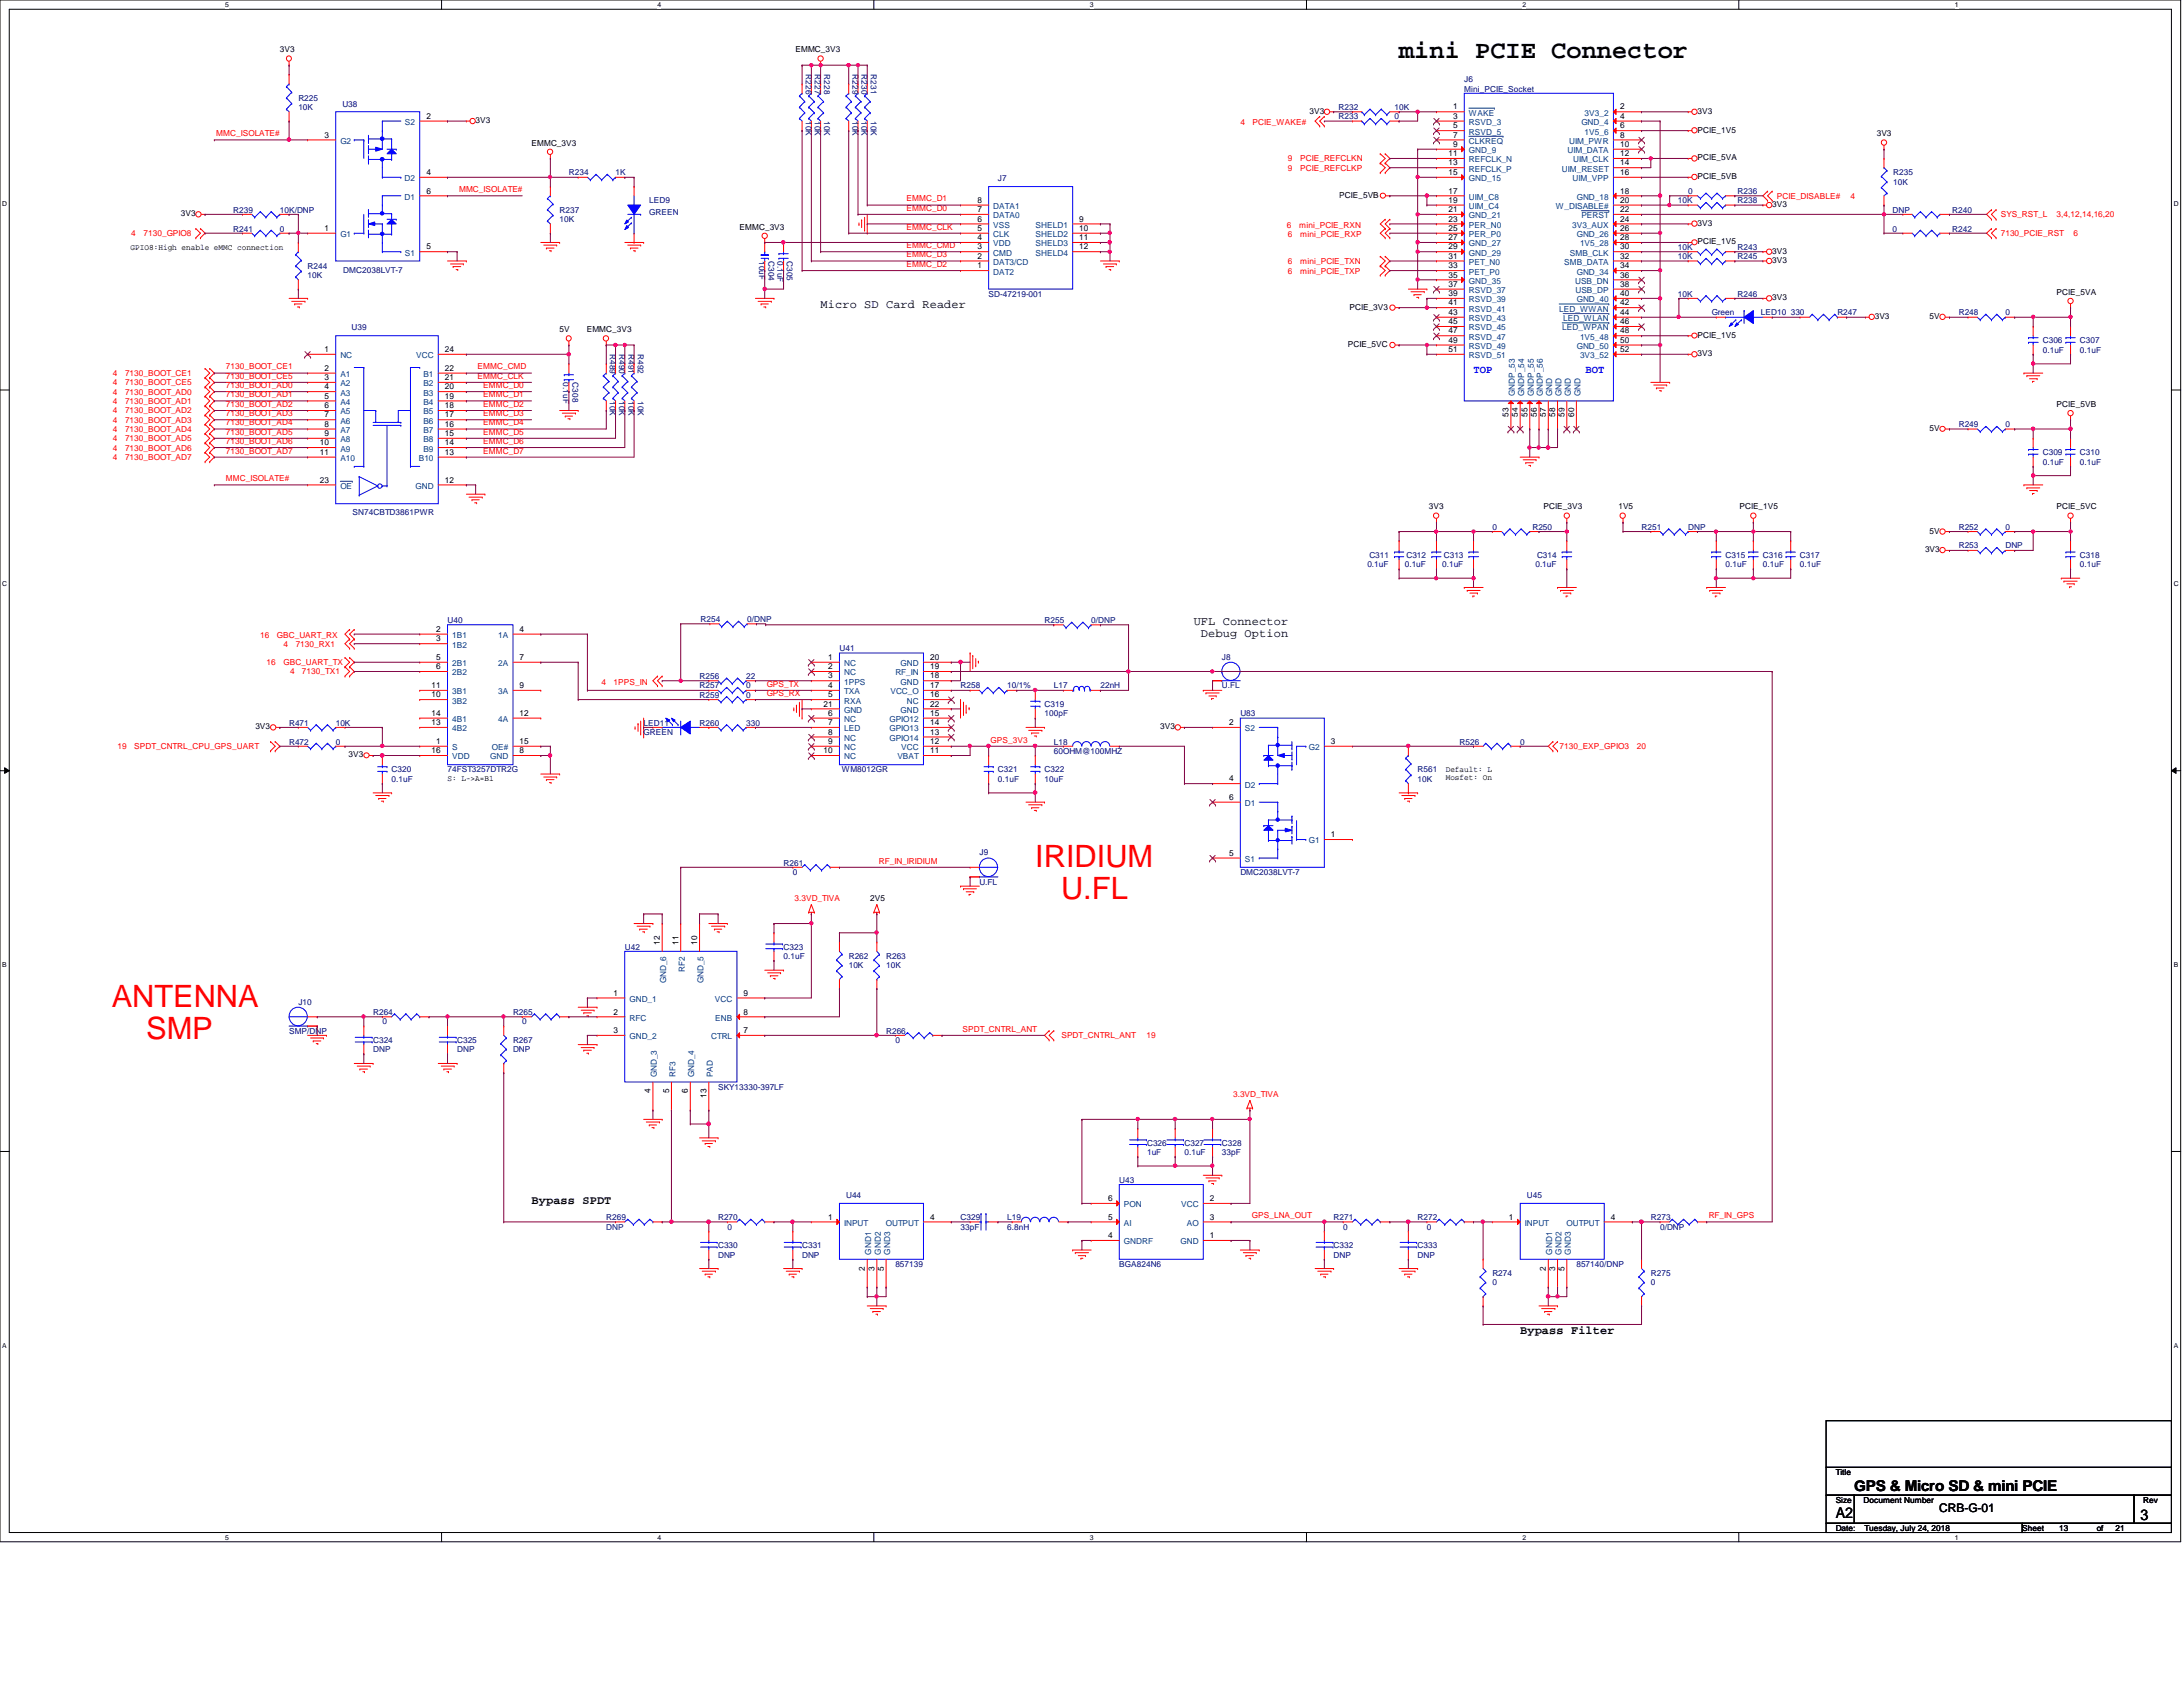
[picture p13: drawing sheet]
<svg xmlns="http://www.w3.org/2000/svg" width="279mm" height="216mm" viewBox="0 0 279 216" stroke-linecap="round" stroke-linejoin="round" font-family="sans-serif">
<defs><g id="words">
<g font-size="3.9" fill="#f00">
<text x="132.5" y="111">IRIDIUM</text>
<text x="135.8" y="115.1">U.FL</text>
<text x="14.3" y="128.9">ANTENNA</text>
<text x="18.7" y="133">SMP</text>
</g>
<text font-size="3.2" x="179.1" y="7.5">mini PCIE Connector</text>
<g font-size="1.9">
<text x="237.3" y="190.8">GPS &amp; Micro SD &amp; mini PCIE</text>
<text x="234.9" y="194.2">A2</text>
<text x="274" y="194.5">3</text>
</g>
<g font-size="1.5">
<text x="105" y="39.4">Micro SD Card Reader</text>
<text x="152.8" y="80">UFL Connector</text>
<text x="153.7" y="81.5">Debug Option</text>
<text x="68" y="154.1">Bypass SPDT</text>
<text x="194.6" y="170.8">Bypass Filter</text>
<text x="248.2" y="193.5">CRB-G-01</text>
</g>
<g font-size="1.4" fill="#00f">
<text x="188.6" y="47.7">TOP</text>
<text x="202.9" y="47.7">BOT</text>
</g>
<g font-size="1.1">
<text x="35.8" y="6.7">3V3</text>
<text x="101.8" y="6.7">EMMC_3V3</text>
<text x="41.5" y="17.6">3</text>
<text x="54.6" y="15.2">2</text>
<text x="60.9" y="15.7">3V3</text>
<text x="167.6" y="14.6">3V3</text>
<text x="186" y="14">1</text>
<text x="186" y="15.2">3</text>
<text x="186" y="16.4">5</text>
<text x="186" y="17.6">7</text>
<text x="207.3" y="14">2</text>
<text x="207.3" y="15.2">4</text>
<text x="207.3" y="16.4">6</text>
<text x="207.3" y="17.6">8</text>
<text x="217.3" y="14.6">3V3</text>
<text x="217.3" y="17">PCIE_1V5</text>
<text x="240.2" y="17.4">3V3</text>
<text x="54.6" y="22.4">4</text>
<text x="68" y="18.6">EMMC_3V3</text>
<text x="185.4" y="20">11</text>
<text x="185.4" y="21.2">13</text>
<text x="185.4" y="22.4">15</text>
<text x="186" y="18.8">9</text>
<text x="207.3" y="18.8">10</text>
<text x="207.3" y="20">12</text>
<text x="207.3" y="21.2">14</text>
<text x="207.3" y="22.4">16</text>
<text x="217.3" y="20.5">PCIE_5VA</text>
<text x="217.3" y="22.9">PCIE_5VB</text>
<text x="23.2" y="27.7">3V3</text>
<text x="41.5" y="29.5">1</text>
<text x="54.6" y="24.8">6</text>
<text x="94.7" y="29.4">EMMC_3V3</text>
<text x="125.1" y="26">8</text>
<text x="125.1" y="27.1">7</text>
<text x="125.1" y="28.4">6</text>
<text x="125.1" y="29.5">5</text>
<text x="138.1" y="28.4">9</text>
<text x="138.1" y="29.5">10</text>
<text x="171.4" y="25.3">PCIE_5VB</text>
<text x="185.4" y="24.8">17</text>
<text x="185.4" y="26">19</text>
<text x="185.4" y="27.1">21</text>
<text x="185.4" y="28.4">23</text>
<text x="185.4" y="29.5">25</text>
<text x="207.3" y="24.8">18</text>
<text x="207.3" y="26">20</text>
<text x="207.3" y="27.1">22</text>
<text x="207.3" y="28.4">24</text>
<text x="207.3" y="29.5">26</text>
<text x="217.3" y="28.9">3V3</text>
<text x="226.8" y="26.5">3V3</text>
<text x="16.7" y="32">GPIO8:High enable eMMC connection</text>
<text x="54.6" y="31.9">5</text>
<text x="125.1" y="30.7">4</text>
<text x="125.1" y="31.9">3</text>
<text x="125.1" y="33.1">2</text>
<text x="125.1" y="34.3">1</text>
<text x="138.1" y="30.7">11</text>
<text x="138.1" y="31.9">12</text>
<text x="185.4" y="30.7">27</text>
<text x="185.4" y="31.9">29</text>
<text x="185.4" y="33.1">31</text>
<text x="185.4" y="34.3">33</text>
<text x="185.4" y="35.5">35</text>
<text x="207.3" y="30.7">28</text>
<text x="207.3" y="31.9">30</text>
<text x="207.3" y="33.1">32</text>
<text x="207.3" y="34.3">34</text>
<text x="207.3" y="35.5">36</text>
<text x="217.3" y="31.3">PCIE_1V5</text>
<text x="226.8" y="32.5">3V3</text>
<text x="226.8" y="33.7">3V3</text>
<text x="172.7" y="39.6">PCIE_3V3</text>
<text x="185.4" y="36.7">37</text>
<text x="185.4" y="37.9">39</text>
<text x="185.4" y="39.1">41</text>
<text x="185.4" y="40.3">43</text>
<text x="185.4" y="41.5">45</text>
<text x="207.3" y="36.7">38</text>
<text x="207.3" y="37.9">40</text>
<text x="207.3" y="39.1">42</text>
<text x="207.3" y="40.3">44</text>
<text x="207.3" y="41.5">46</text>
<text x="226.8" y="38.4">3V3</text>
<text x="239.9" y="40.9">3V3</text>
<text x="247" y="40.9">5V</text>
<text x="263.2" y="37.7">PCIE_5VA</text>
<text x="41.5" y="45">1</text>
<text x="41.5" y="47.5">2</text>
<text x="56.9" y="45">24</text>
<text x="56.9" y="47.5">22</text>
<text x="71.6" y="42.5">5V</text>
<text x="75.1" y="42.5">EMMC_3V3</text>
<text x="172.5" y="44.4">PCIE_5VC</text>
<text x="185.4" y="42.7">47</text>
<text x="185.4" y="43.9">49</text>
<text x="185.4" y="45">51</text>
<text x="207.3" y="42.7">48</text>
<text x="207.3" y="43.9">50</text>
<text x="207.3" y="45">52</text>
<text x="217.3" y="45.6">3V3</text>
<text x="217.3" y="43.2">PCIE_1V5</text>
<text x="41.5" y="48.6">3</text>
<text x="41.5" y="49.8">4</text>
<text x="41.5" y="51">5</text>
<text x="41.5" y="52.2">6</text>
<text x="41.5" y="53.4">7</text>
<text x="56.9" y="53.4">17</text>
<text x="56.9" y="52.2">18</text>
<text x="56.9" y="51">19</text>
<text x="56.9" y="49.8">20</text>
<text x="56.9" y="48.6">21</text>
<text x="193.1" y="53.3" transform="rotate(-90 193.1 53.3)">53</text>
<text x="194.3" y="53.3" transform="rotate(-90 194.3 53.3)">54</text>
<text x="195.5" y="53.3" transform="rotate(-90 195.5 53.3)">55</text>
<text x="196.7" y="53.3" transform="rotate(-90 196.7 53.3)">56</text>
<text x="197.9" y="53.3" transform="rotate(-90 197.9 53.3)">57</text>
<text x="199.1" y="53.3" transform="rotate(-90 199.1 53.3)">58</text>
<text x="200.2" y="53.3" transform="rotate(-90 200.2 53.3)">59</text>
<text x="201.5" y="53.3" transform="rotate(-90 201.5 53.3)">60</text>
<text x="263.2" y="52.1">PCIE_5VB</text>
<text x="40.9" y="57">10</text>
<text x="40.9" y="58.2">11</text>
<text x="41.5" y="54.6">8</text>
<text x="41.5" y="55.8">9</text>
<text x="56.9" y="58.2">13</text>
<text x="56.9" y="57">14</text>
<text x="56.9" y="55.8">15</text>
<text x="56.9" y="54.6">16</text>
<text x="247" y="55.2">5V</text>
<text x="40.9" y="61.8">23</text>
<text x="56.9" y="61.8">12</text>
<text x="182.9" y="65.2">3V3</text>
<text x="197.6" y="65.2">PCIE_3V3</text>
<text x="207.1" y="65.2">1V5</text>
<text x="222.6" y="65.2">PCIE_1V5</text>
<text x="263.2" y="65.2">PCIE_5VC</text>
<text x="246.4" y="70.7">3V3</text>
<text x="247" y="68.3">5V</text>
<text x="55.8" y="80.9">2</text>
<text x="55.8" y="82.1">3</text>
<text x="66.5" y="80.9">4</text>
<text x="55.2" y="88.1">11</text>
<text x="55.2" y="89.2">10</text>
<text x="55.8" y="84.5">5</text>
<text x="55.8" y="85.6">6</text>
<text x="66.5" y="84.5">7</text>
<text x="66.5" y="88.1">9</text>
<text x="106" y="84.5">1</text>
<text x="106" y="85.6">2</text>
<text x="106" y="86.8">3</text>
<text x="106" y="88.1">4</text>
<text x="106" y="89.2">5</text>
<text x="119" y="84.5">20</text>
<text x="119" y="85.6">19</text>
<text x="119" y="86.8">18</text>
<text x="119" y="88.1">17</text>
<text x="119" y="89.2">16</text>
<text x="32.7" y="93.3">3V3</text>
<text x="55.2" y="91.6">14</text>
<text x="55.2" y="92.8">13</text>
<text x="55.8" y="95.2">1</text>
<text x="66.5" y="95.2">15</text>
<text x="66.5" y="91.6">12</text>
<text x="105.4" y="90.4">21</text>
<text x="106" y="91.6">6</text>
<text x="106" y="92.8">7</text>
<text x="106" y="94">8</text>
<text x="106" y="95.2">9</text>
<text x="119" y="91.6">15</text>
<text x="119" y="92.8">14</text>
<text x="119" y="94">13</text>
<text x="119" y="95.2">12</text>
<text x="119" y="90.4">22</text>
<text x="148.5" y="93.3">3V3</text>
<text x="157.3" y="92.8">2</text>
<text x="170.3" y="95.2">3</text>
<text x="44.6" y="96.9">3V3</text>
<text x="55.2" y="96.4">16</text>
<text x="57.3" y="100">S: L-&gt;A=B1</text>
<text x="66.5" y="96.4">8</text>
<text x="105.4" y="96.4">10</text>
<text x="119" y="96.4">11</text>
<text x="157.3" y="100">4</text>
<text x="185" y="98.8">Default: L</text>
<text x="185" y="99.9">Mosfet: On</text>
<text x="157.3" y="102.4">6</text>
<text x="170.3" y="107.1">1</text>
<text x="157.3" y="109.5">5</text>
<text x="111.4" y="115.3">2V5</text>
<text x="84.5" y="120.9" transform="rotate(-90 84.5 120.9)">12</text>
<text x="86.8" y="120.9" transform="rotate(-90 86.8 120.9)">11</text>
<text x="89.2" y="120.9" transform="rotate(-90 89.2 120.9)">10</text>
<text x="78.5" y="129.8">2</text>
<text x="78.5" y="127.4">1</text>
<text x="95.2" y="129.8">8</text>
<text x="95.2" y="127.4">9</text>
<text x="78.5" y="132.2">3</text>
<text x="95.2" y="132.2">7</text>
<text x="83.3" y="139.9" transform="rotate(-90 83.3 139.9)">4</text>
<text x="85.6" y="139.9" transform="rotate(-90 85.6 139.9)">5</text>
<text x="88.1" y="139.9" transform="rotate(-90 88.1 139.9)">6</text>
<text x="90.4" y="140.5" transform="rotate(-90 90.4 140.5)">13</text>
<text x="141.8" y="153.7">6</text>
<text x="154.9" y="153.7">2</text>
<text x="106" y="156.1">1</text>
<text x="119" y="156.1">4</text>
<text x="141.8" y="158.5">4</text>
<text x="141.8" y="156.1">5</text>
<text x="154.9" y="158.5">1</text>
<text x="154.9" y="156.1">3</text>
<text x="193.1" y="156.1">1</text>
<text x="206.2" y="156.1">4</text>
<text x="110.7" y="162.6" transform="rotate(-90 110.7 162.6)">2</text>
<text x="111.9" y="162.6" transform="rotate(-90 111.9 162.6)">3</text>
<text x="113.1" y="162.6" transform="rotate(-90 113.1 162.6)">5</text>
<text x="197.9" y="162.6" transform="rotate(-90 197.9 162.6)">2</text>
<text x="199.1" y="162.6" transform="rotate(-90 199.1 162.6)">3</text>
<text x="200.2" y="162.6" transform="rotate(-90 200.2 162.6)">5</text>
<text x="234.9" y="188.8">Title</text>
<text x="234.9" y="192.3">Size</text>
<text x="234.9" y="195.9">Date:</text>
<text x="238.5" y="192.3">Document Number</text>
<text x="238.6" y="195.9">Tuesday, July 24, 2018</text>
<text x="258.8" y="195.9">Sheet</text>
<text x="263.6" y="195.9">13</text>
<text x="268.4" y="195.9">of</text>
<text x="270.8" y="195.9">21</text>
<text x="274.3" y="192.3">Rev</text>
</g>
<g font-size="1.1" fill="#000080">
<text x="103.1" y="9.5" transform="rotate(90 103.1 9.5)">R226</text>
<text x="104.3" y="9.5" transform="rotate(90 104.3 9.5)">R227</text>
<text x="105.5" y="9.5" transform="rotate(90 105.5 9.5)">R228</text>
<text x="109.1" y="9.5" transform="rotate(90 109.1 9.5)">R229</text>
<text x="110.3" y="9.5" transform="rotate(90 110.3 9.5)">R230</text>
<text x="111.5" y="9.5" transform="rotate(90 111.5 9.5)">R231</text>
<text x="187.4" y="10.5">J6</text>
<text x="187.4" y="11.7">Mini_PCIE_Socket</text>
<text x="38.2" y="12.9">R225</text>
<text x="38.2" y="14.1">10K</text>
<text x="43.8" y="13.6">U38</text>
<text x="103.1" y="15.5" transform="rotate(90 103.1 15.5)">10K</text>
<text x="104.3" y="15.5" transform="rotate(90 104.3 15.5)">10K</text>
<text x="105.5" y="15.5" transform="rotate(90 105.5 15.5)">10K</text>
<text x="109.1" y="15.5" transform="rotate(90 109.1 15.5)">10K</text>
<text x="110.3" y="15.5" transform="rotate(90 110.3 15.5)">10K</text>
<text x="111.5" y="15.5" transform="rotate(90 111.5 15.5)">10K</text>
<text x="171.3" y="15.3">R233</text>
<text x="171.3" y="14.1">R232</text>
<text x="178.5" y="15.3">0</text>
<text x="178.5" y="14.1">10K</text>
<text x="72.8" y="22.4">R234</text>
<text x="78.8" y="22.4">1K</text>
<text x="127.7" y="23.2">J7</text>
<text x="242.3" y="22.4">R235</text>
<text x="242.3" y="23.7">10K</text>
<text x="29.8" y="29.6">R241</text>
<text x="29.8" y="27.2">R239</text>
<text x="35.8" y="29.6">0</text>
<text x="35.8" y="27.2">10K/DNP</text>
<text x="71.6" y="27.2">R237</text>
<text x="71.6" y="28.4">10K</text>
<text x="83.1" y="26">LED9</text>
<text x="83.1" y="27.5">GREEN</text>
<text x="214.8" y="26">10K</text>
<text x="216.1" y="24.8">0</text>
<text x="222.4" y="24.8">R236</text>
<text x="222.4" y="26">R238</text>
<text x="242.2" y="29.6">0</text>
<text x="242.2" y="27.2">DNP</text>
<text x="249.9" y="29.6">R242</text>
<text x="249.9" y="27.2">R240</text>
<text x="39.4" y="34.4">R244</text>
<text x="39.4" y="35.6">10K</text>
<text x="43.9" y="34.9">DMC2038LVT-7</text>
<text x="97.2" y="33.4" transform="rotate(90 97.2 33.4)">10uF</text>
<text x="98.3" y="33.4" transform="rotate(90 98.3 33.4)">C304</text>
<text x="99.5" y="33.4" transform="rotate(90 99.5 33.4)">0.1uF</text>
<text x="100.7" y="33.4" transform="rotate(90 100.7 33.4)">C305</text>
<text x="214.8" y="32">10K</text>
<text x="214.8" y="33.2">10K</text>
<text x="222.4" y="32">R243</text>
<text x="222.4" y="33.2">R245</text>
<text x="126.5" y="38">SD-47219-001</text>
<text x="214.8" y="38">10K</text>
<text x="219.1" y="40.3">Green</text>
<text x="222.4" y="38">R246</text>
<text x="225.4" y="40.3">LED10</text>
<text x="229.2" y="40.3">330</text>
<text x="235.2" y="40.3">R247</text>
<text x="250.7" y="40.3">R248</text>
<text x="256.7" y="40.3">0</text>
<text x="45" y="42.3">U39</text>
<text x="78.1" y="45.3" transform="rotate(90 78.1 45.3)">R489</text>
<text x="79.2" y="45.3" transform="rotate(90 79.2 45.3)">R490</text>
<text x="80.4" y="45.3" transform="rotate(90 80.4 45.3)">R491</text>
<text x="81.6" y="45.3" transform="rotate(90 81.6 45.3)">R492</text>
<text x="261.5" y="43.9">C306</text>
<text x="261.5" y="45.1">0.1uF</text>
<text x="266.2" y="43.9">C307</text>
<text x="266.2" y="45.1">0.1uF</text>
<text x="72.1" y="48.9" transform="rotate(90 72.1 48.9)">0.1uF</text>
<text x="73.3" y="48.9" transform="rotate(90 73.3 48.9)">C308</text>
<text x="78.1" y="51.3" transform="rotate(90 78.1 51.3)">10K</text>
<text x="79.2" y="51.3" transform="rotate(90 79.2 51.3)">10K</text>
<text x="80.4" y="51.3" transform="rotate(90 80.4 51.3)">10K</text>
<text x="81.6" y="51.3" transform="rotate(90 81.6 51.3)">10K</text>
<text x="250.7" y="54.7">R249</text>
<text x="256.7" y="54.7">0</text>
<text x="261.5" y="58.3">C309</text>
<text x="261.5" y="59.5">0.1uF</text>
<text x="266.2" y="58.3">C310</text>
<text x="266.2" y="59.5">0.1uF</text>
<text x="45.1" y="65.9">SN74CBTD3861PWR</text>
<text x="175.3" y="71.4">C311</text>
<text x="180" y="71.4">C312</text>
<text x="184.8" y="71.4">C313</text>
<text x="191" y="67.8">0</text>
<text x="196.1" y="67.8">R250</text>
<text x="196.7" y="71.4">C314</text>
<text x="210.1" y="67.8">R251</text>
<text x="216.1" y="67.8">DNP</text>
<text x="220.9" y="71.4">C315</text>
<text x="225.6" y="71.4">C316</text>
<text x="230.4" y="71.4">C317</text>
<text x="250.7" y="70.2">R253</text>
<text x="250.7" y="67.8">R252</text>
<text x="256.7" y="70.2">DNP</text>
<text x="256.7" y="67.8">0</text>
<text x="266.2" y="71.4">C318</text>
<text x="175" y="72.6">0.1uF</text>
<text x="179.8" y="72.6">0.1uF</text>
<text x="184.6" y="72.6">0.1uF</text>
<text x="196.5" y="72.6">0.1uF</text>
<text x="220.9" y="72.6">0.1uF</text>
<text x="225.6" y="72.6">0.1uF</text>
<text x="230.4" y="72.6">0.1uF</text>
<text x="266.2" y="72.6">0.1uF</text>
<text x="57.3" y="79.8">U40</text>
<text x="89.7" y="79.6">R254</text>
<text x="95.6" y="79.6">0/DNP</text>
<text x="107.4" y="83.4">U41</text>
<text x="133.7" y="79.8">R255</text>
<text x="139.7" y="79.8">0/DNP</text>
<text x="89.5" y="89.3">R259</text>
<text x="89.5" y="86.9">R256</text>
<text x="89.5" y="88.1">R257</text>
<text x="95.5" y="89.3">0</text>
<text x="95.5" y="86.9">22</text>
<text x="95.5" y="88.1">0</text>
<text x="122.9" y="88.1">R258</text>
<text x="128.9" y="88.1">10/1%</text>
<text x="134.9" y="88.1">L17</text>
<text x="140.8" y="88.1">22nH</text>
<text x="156.4" y="84.4">J8</text>
<text x="156.4" y="88.1">U.FL</text>
<text x="37" y="95.3">R472</text>
<text x="37" y="92.9">R471</text>
<text x="43" y="95.3">0</text>
<text x="43" y="92.9">10K</text>
<text x="82.4" y="92.9">LED11</text>
<text x="82.4" y="94.1">GREEN</text>
<text x="89.5" y="92.9">R260</text>
<text x="95.5" y="92.9">330</text>
<text x="133.7" y="90.5">C319</text>
<text x="133.7" y="91.7">100pF</text>
<text x="134.9" y="95.3">L18</text>
<text x="158.7" y="91.7">U83</text>
<text x="186.8" y="95.3">R526</text>
<text x="194.6" y="95.3">0</text>
<text x="50.1" y="98.8">C320</text>
<text x="50.1" y="100">0.1uF</text>
<text x="57.3" y="98.8">74FST3257DTR2G</text>
<text x="107.7" y="98.8">WM8012GR</text>
<text x="127.7" y="98.8">C321</text>
<text x="127.7" y="100">0.1uF</text>
<text x="133.7" y="98.8">C322</text>
<text x="133.7" y="100">10uF</text>
<text x="134.9" y="96.5">60OHM@100MHZ</text>
<text x="181.4" y="98.8">R561</text>
<text x="181.4" y="100">10K</text>
<text x="100.3" y="110.8">R261</text>
<text x="101.5" y="112">0</text>
<text x="125.3" y="109.5">J9</text>
<text x="125.3" y="113.2">U.FL</text>
<text x="158.7" y="112">DMC2038LVT-7</text>
<text x="80" y="121.5">U42</text>
<text x="100.3" y="121.5">C323</text>
<text x="100.3" y="122.7">0.1uF</text>
<text x="108.6" y="122.7">R262</text>
<text x="108.6" y="123.9">10K</text>
<text x="113.4" y="122.7">R263</text>
<text x="113.4" y="123.9">10K</text>
<text x="38.2" y="128.6">J10</text>
<text x="47.8" y="129.9">R264</text>
<text x="48.9" y="131.1">0</text>
<text x="65.7" y="129.9">R265</text>
<text x="66.8" y="131.1">0</text>
<text x="37" y="132.3">SMP/DNP</text>
<text x="47.8" y="133.5">C324</text>
<text x="47.8" y="134.7">DNP</text>
<text x="58.5" y="133.5">C325</text>
<text x="58.5" y="134.7">DNP</text>
<text x="65.7" y="133.5">R267</text>
<text x="65.7" y="134.7">DNP</text>
<text x="113.4" y="132.3">R266</text>
<text x="114.6" y="133.5">0</text>
<text x="91.9" y="139.4">SKY13330-397LF</text>
<text x="146.8" y="146.6">C326</text>
<text x="146.8" y="147.8">1uF</text>
<text x="151.6" y="146.6">C327</text>
<text x="151.6" y="147.8">0.1uF</text>
<text x="156.4" y="146.6">C328</text>
<text x="156.4" y="147.8">33pF</text>
<text x="108.3" y="153.3">U44</text>
<text x="143.3" y="151.4">U43</text>
<text x="195.4" y="153.3">U45</text>
<text x="77.6" y="156.2">R269</text>
<text x="77.6" y="157.4">DNP</text>
<text x="91.9" y="159.7">C330</text>
<text x="91.9" y="161">DNP</text>
<text x="91.9" y="156.2">R270</text>
<text x="93.1" y="157.4">0</text>
<text x="102.7" y="159.7">C331</text>
<text x="102.7" y="161">DNP</text>
<text x="122.9" y="156.2">C329</text>
<text x="122.9" y="157.4">33pF</text>
<text x="128.9" y="156.2">L19</text>
<text x="128.9" y="157.4">6.8nH</text>
<text x="170.7" y="159.7">C332</text>
<text x="170.7" y="161">DNP</text>
<text x="170.7" y="156.2">R271</text>
<text x="171.9" y="157.4">0</text>
<text x="181.4" y="159.7">C333</text>
<text x="181.4" y="161">DNP</text>
<text x="181.4" y="156.2">R272</text>
<text x="182.6" y="157.4">0</text>
<text x="211.3" y="156.2">R273</text>
<text x="212.5" y="157.4">0/DNP</text>
<text x="114.6" y="162.1">857139</text>
<text x="143.3" y="162.1">BGA824N6</text>
<text x="191" y="163.3">R274</text>
<text x="191" y="164.5">0</text>
<text x="201.8" y="162.1">857140/DNP</text>
<text x="211.3" y="163.3">R275</text>
<text x="211.3" y="164.5">0</text>
</g>
<g font-size="1.1" fill="#f00">
<text x="27.7" y="17.4">MMC_ISOLATE#</text>
<text x="158.7" y="16">4</text>
<text x="160.3" y="16">PCIE_WAKE#</text>
<text x="164.8" y="21.8">9</text>
<text x="164.8" y="20.7">9</text>
<text x="166.4" y="21.8">PCIE_REFCLKP</text>
<text x="166.4" y="20.7">PCIE_REFCLKN</text>
<text x="58.8" y="24.6">MMC_ISOLATE#</text>
<text x="116" y="27">EMMC_D0</text>
<text x="116" y="25.8">EMMC_D1</text>
<text x="116" y="29.4">EMMC_CLK</text>
<text x="164.7" y="29.1">6</text>
<text x="166.3" y="29.1">mini_PCIE_RXN</text>
<text x="227.4" y="25.4">PCIE_DISABLE#</text>
<text x="236.9" y="25.4">4</text>
<text x="256.1" y="27.8">SYS_RST_L</text>
<text x="263.2" y="27.8">3,4,12,14,16,20</text>
<text x="16.8" y="30.2">4</text>
<text x="18.4" y="30.2">7130_GPIO8</text>
<text x="116" y="34.2">EMMC_D2</text>
<text x="116" y="32.9">EMMC_D3</text>
<text x="116" y="31.7">EMMC_CMD</text>
<text x="164.8" y="35">6</text>
<text x="164.8" y="33.8">6</text>
<text x="164.8" y="30.4">6</text>
<text x="166.4" y="35">mini_PCIE_TXP</text>
<text x="166.4" y="33.8">mini_PCIE_TXN</text>
<text x="166.4" y="30.4">mini_PCIE_RXP</text>
<text x="256.1" y="30.2">7130_PCIE_RST</text>
<text x="265.4" y="30.2">6</text>
<text x="28.9" y="47.3">7130_BOOT_CE1</text>
<text x="61.1" y="47.3">EMMC_CMD</text>
<text x="14.4" y="48.1">4</text>
<text x="14.4" y="49.3">4</text>
<text x="14.4" y="50.5">4</text>
<text x="14.4" y="51.7">4</text>
<text x="14.4" y="52.9">4</text>
<text x="16" y="48.1">7130_BOOT_CE1</text>
<text x="16" y="49.3">7130_BOOT_CE5</text>
<text x="16" y="50.5">7130_BOOT_AD0</text>
<text x="16" y="51.7">7130_BOOT_AD1</text>
<text x="16" y="52.9">7130_BOOT_AD2</text>
<text x="28.9" y="48.5">7130_BOOT_CE5</text>
<text x="28.9" y="49.7">7130_BOOT_AD0</text>
<text x="28.9" y="50.8">7130_BOOT_AD1</text>
<text x="28.9" y="52.1">7130_BOOT_AD2</text>
<text x="28.9" y="53.3">7130_BOOT_AD3</text>
<text x="61.1" y="48.5">EMMC_CLK</text>
<text x="61.8" y="49.7">EMMC_D0</text>
<text x="61.8" y="50.8">EMMC_D1</text>
<text x="61.8" y="52.1">EMMC_D2</text>
<text x="61.8" y="53.3">EMMC_D3</text>
<text x="14.4" y="54.1">4</text>
<text x="14.4" y="55.3">4</text>
<text x="14.4" y="56.5">4</text>
<text x="14.4" y="57.7">4</text>
<text x="14.4" y="58.9">4</text>
<text x="16" y="54.1">7130_BOOT_AD3</text>
<text x="16" y="55.3">7130_BOOT_AD4</text>
<text x="16" y="56.5">7130_BOOT_AD5</text>
<text x="16" y="57.7">7130_BOOT_AD6</text>
<text x="16" y="58.9">7130_BOOT_AD7</text>
<text x="28.9" y="54.4">7130_BOOT_AD4</text>
<text x="28.9" y="55.6">7130_BOOT_AD5</text>
<text x="28.9" y="56.8">7130_BOOT_AD6</text>
<text x="28.9" y="58">7130_BOOT_AD7</text>
<text x="61.8" y="56.8">EMMC_D6</text>
<text x="61.8" y="54.4">EMMC_D4</text>
<text x="61.8" y="58">EMMC_D7</text>
<text x="61.8" y="55.6">EMMC_D5</text>
<text x="28.9" y="61.6">MMC_ISOLATE#</text>
<text x="33.3" y="81.7">16</text>
<text x="35.4" y="81.7">GBC_UART_RX</text>
<text x="36.3" y="82.8">4</text>
<text x="37.8" y="82.8">7130_RX1</text>
<text x="34.1" y="85.1">16</text>
<text x="36.3" y="85.1">GBC_UART_TX</text>
<text x="37.1" y="86.3">4</text>
<text x="38.7" y="86.3">7130_TX1</text>
<text x="77" y="87.6">4</text>
<text x="78.5" y="87.6">1PPS_IN</text>
<text x="98.1" y="87.9">GPS_TX</text>
<text x="98.1" y="89.1">GPS_RX</text>
<text x="15" y="95.9">19</text>
<text x="17.2" y="95.9">SPDT_CNTRL_CPU_GPS_UART</text>
<text x="126.8" y="95">GPS_3V3</text>
<text x="199.6" y="95.9">7130_EXP_GPIO3</text>
<text x="209.5" y="95.9">20</text>
<text x="112.5" y="110.5">RF_IN_IRIDIUM</text>
<text x="101.7" y="115.3">3.3VD_TIVA</text>
<text x="123.2" y="132">SPDT_CNTRL_ANT</text>
<text x="135.8" y="132.9">SPDT_CNTRL_ANT</text>
<text x="146.7" y="132.9">19</text>
<text x="157.8" y="140.4">3.3VD_TIVA</text>
<text x="160.2" y="155.9">GPS_LNA_OUT</text>
<text x="218.7" y="155.9">RF_IN_GPS</text>
</g>
<g font-size="1.1" fill="#004080">
<text x="51.8" y="16">S2</text>
<text x="188" y="14.8">WAKE</text>
<text x="188" y="16">RSVD_3</text>
<text x="188" y="17.2">RSVD_5</text>
<text x="202.4" y="16">GND_4</text>
<text x="202.8" y="14.8">3V3_2</text>
<text x="202.8" y="17.2">1V5_6</text>
<text x="43.6" y="18.4">G2</text>
<text x="51.8" y="23.2">D2</text>
<text x="188" y="18.4">CLKREQ</text>
<text x="188" y="19.6">GND_9</text>
<text x="188" y="20.8">REFCLK_N</text>
<text x="188" y="22">REFCLK_P</text>
<text x="188" y="23.2">GND_15</text>
<text x="199.9" y="22">UIM_RESET</text>
<text x="200.6" y="19.6">UIM_DATA</text>
<text x="200.8" y="18.4">UIM_PWR</text>
<text x="201.3" y="23.2">UIM_VPP</text>
<text x="201.3" y="20.8">UIM_CLK</text>
<text x="51.8" y="25.6">D1</text>
<text x="127.1" y="26.8">DATA1</text>
<text x="127.1" y="27.9">DATA0</text>
<text x="127.1" y="29.2">VSS</text>
<text x="132.5" y="29.2">SHELD1</text>
<text x="188" y="25.6">UIM_C8</text>
<text x="188" y="26.8">UIM_C4</text>
<text x="188" y="27.9">GND_21</text>
<text x="188" y="29.2">PER_N0</text>
<text x="199.1" y="26.8">W_DISABLE#</text>
<text x="201.2" y="29.2">3V3_AUX</text>
<text x="201.8" y="25.6">GND_18</text>
<text x="202.4" y="27.9">PERST</text>
<text x="43.6" y="30.4">G1</text>
<text x="51.8" y="32.7">S1</text>
<text x="127.1" y="30.4">CLK</text>
<text x="127.1" y="31.5">VDD</text>
<text x="127.1" y="32.7">CMD</text>
<text x="127.1" y="33.9">DAT3/CD</text>
<text x="127.1" y="35.1">DAT2</text>
<text x="132.5" y="30.4">SHELD2</text>
<text x="132.5" y="31.5">SHELD3</text>
<text x="132.5" y="32.7">SHELD4</text>
<text x="188" y="30.4">PER_P0</text>
<text x="188" y="31.5">GND_27</text>
<text x="188" y="32.7">GND_29</text>
<text x="188" y="33.9">PET_N0</text>
<text x="188" y="35.1">PET_P0</text>
<text x="200.2" y="33.9">SMB_DATA</text>
<text x="200.9" y="32.7">SMB_CLK</text>
<text x="201.8" y="30.4">GND_26</text>
<text x="201.8" y="35.1">GND_34</text>
<text x="202.2" y="31.5">1V5_28</text>
<text x="188" y="36.3">GND_35</text>
<text x="188" y="37.5">RSVD_37</text>
<text x="188" y="38.7">RSVD_39</text>
<text x="188" y="39.9">RSVD_41</text>
<text x="188" y="41.1">RSVD_43</text>
<text x="199.6" y="39.9">LED_WWAN</text>
<text x="200.1" y="41.1">LED_WLAN</text>
<text x="201.6" y="36.3">USB_DN</text>
<text x="201.6" y="37.5">USB_DP</text>
<text x="201.8" y="38.7">GND_40</text>
<text x="43.6" y="45.8">NC</text>
<text x="53.3" y="45.8">VCC</text>
<text x="188" y="42.3">RSVD_45</text>
<text x="188" y="43.5">RSVD_47</text>
<text x="188" y="44.7">RSVD_49</text>
<text x="188" y="45.8">RSVD_51</text>
<text x="199.9" y="42.3">LED_WPAN</text>
<text x="201.8" y="44.7">GND_50</text>
<text x="202.2" y="43.5">1V5_48</text>
<text x="202.2" y="45.8">3V3_52</text>
<text x="43.6" y="48.3">A1</text>
<text x="43.6" y="49.4">A2</text>
<text x="43.6" y="50.6">A3</text>
<text x="43.6" y="51.8">A4</text>
<text x="43.6" y="53">A5</text>
<text x="54.2" y="53">B5</text>
<text x="54.2" y="51.8">B4</text>
<text x="54.2" y="50.6">B3</text>
<text x="54.2" y="49.4">B2</text>
<text x="54.2" y="48.3">B1</text>
<text x="193.9" y="50.7" transform="rotate(-90 193.9 50.7)">GNDP_53</text>
<text x="195.1" y="50.7" transform="rotate(-90 195.1 50.7)">GNDP_54</text>
<text x="196.3" y="50.7" transform="rotate(-90 196.3 50.7)">GNDP_55</text>
<text x="197.5" y="50.7" transform="rotate(-90 197.5 50.7)">GNDP_56</text>
<text x="198.7" y="50.7" transform="rotate(-90 198.7 50.7)">GND</text>
<text x="199.9" y="50.7" transform="rotate(-90 199.9 50.7)">GND</text>
<text x="201" y="50.7" transform="rotate(-90 201 50.7)">GND</text>
<text x="202.3" y="50.7" transform="rotate(-90 202.3 50.7)">GND</text>
<text x="43.6" y="54.2">A6</text>
<text x="43.6" y="55.4">A7</text>
<text x="43.6" y="56.6">A8</text>
<text x="43.6" y="57.8">A9</text>
<text x="43.6" y="59">A10</text>
<text x="53.6" y="59">B10</text>
<text x="54.2" y="57.8">B9</text>
<text x="54.2" y="56.6">B8</text>
<text x="54.2" y="55.4">B7</text>
<text x="54.2" y="54.2">B6</text>
<text x="43.6" y="62.6">OE</text>
<text x="53.2" y="62.6">GND</text>
<text x="57.9" y="81.7">1B1</text>
<text x="57.9" y="82.9">1B2</text>
<text x="63.8" y="81.7">1A</text>
<text x="57.9" y="85.3">2B1</text>
<text x="57.9" y="86.4">2B2</text>
<text x="57.9" y="88.9">3B1</text>
<text x="63.8" y="85.3">2A</text>
<text x="63.8" y="88.9">3A</text>
<text x="108" y="85.3">NC</text>
<text x="108" y="86.4">NC</text>
<text x="108" y="87.6">1PPS</text>
<text x="108" y="88.9">TXA</text>
<text x="114" y="88.9">VCC_O</text>
<text x="114.6" y="86.4">RF_IN</text>
<text x="115.3" y="85.3">GND</text>
<text x="115.3" y="87.6">GND</text>
<text x="57.9" y="92.4">4B1</text>
<text x="57.9" y="93.6">4B2</text>
<text x="57.9" y="90">3B2</text>
<text x="63.8" y="92.4">4A</text>
<text x="108" y="90">RXA</text>
<text x="108" y="92.4">NC</text>
<text x="108" y="93.6">LED</text>
<text x="108" y="94.8">NC</text>
<text x="108" y="91.2">GND</text>
<text x="113.8" y="92.4">GPIO12</text>
<text x="113.8" y="93.6">GPIO13</text>
<text x="113.8" y="94.8">GPIO14</text>
<text x="115.3" y="91.2">GND</text>
<text x="116.1" y="90">NC</text>
<text x="159.3" y="93.6">S2</text>
<text x="57.9" y="96">S</text>
<text x="57.9" y="97.2">VDD</text>
<text x="62.7" y="97.2">GND</text>
<text x="62.9" y="96">OE#</text>
<text x="108" y="96">NC</text>
<text x="108" y="97.2">NC</text>
<text x="114.9" y="97.2">VBAT</text>
<text x="115.4" y="96">VCC</text>
<text x="159.3" y="100.8">D2</text>
<text x="167.5" y="96">G2</text>
<text x="159.3" y="103.2">D1</text>
<text x="167.5" y="107.9">G1</text>
<text x="159.3" y="110.3">S1</text>
<text x="85.3" y="125.9" transform="rotate(-90 85.3 125.9)">GND_6</text>
<text x="87.6" y="124.3" transform="rotate(-90 87.6 124.3)">RF2</text>
<text x="90" y="125.9" transform="rotate(-90 90 125.9)">GND_5</text>
<text x="80.6" y="130.6">RFC</text>
<text x="80.6" y="128.2">GND_1</text>
<text x="91.5" y="128.2">VCC</text>
<text x="91.5" y="130.6">ENB</text>
<text x="80.6" y="133">GND_2</text>
<text x="84.1" y="137.9" transform="rotate(-90 84.1 137.9)">GND_3</text>
<text x="86.4" y="137.9" transform="rotate(-90 86.4 137.9)">RF3</text>
<text x="88.9" y="137.9" transform="rotate(-90 88.9 137.9)">GND_4</text>
<text x="91" y="133">CTRL</text>
<text x="91.2" y="137.9" transform="rotate(-90 91.2 137.9)">PAD</text>
<text x="143.8" y="154.5">PON</text>
<text x="151.2" y="154.5">VCC</text>
<text x="108" y="156.9">INPUT</text>
<text x="111.5" y="160.6" transform="rotate(-90 111.5 160.6)">GND1</text>
<text x="112.7" y="160.6" transform="rotate(-90 112.7 160.6)">GND2</text>
<text x="113.4" y="156.9">OUTPUT</text>
<text x="113.9" y="160.6" transform="rotate(-90 113.9 160.6)">GND3</text>
<text x="143.8" y="159.3">GNDRF</text>
<text x="143.8" y="156.9">AI</text>
<text x="151.1" y="159.3">GND</text>
<text x="151.9" y="156.9">AO</text>
<text x="195.2" y="156.9">INPUT</text>
<text x="198.7" y="160.6" transform="rotate(-90 198.7 160.6)">GND1</text>
<text x="199.9" y="160.6" transform="rotate(-90 199.9 160.6)">GND2</text>
<text x="200.5" y="156.9">OUTPUT</text>
<text x="201" y="160.6" transform="rotate(-90 201 160.6)">GND3</text>
</g>
<g font-size=".9">
<text x="28.8" y=".9">5</text>
<text x="84.2" y=".9">4</text>
<text x="139.5" y=".9">3</text>
<text x="194.9" y=".9">2</text>
<text x="250.2" y=".9">1</text>
<text x=".3" y="26.3">D</text>
<text x="278.2" y="26.3">D</text>
<text x=".3" y="75.1">C</text>
<text x="278.2" y="75.1">C</text>
<text x=".3" y="123.8">B</text>
<text x="278.2" y="123.8">B</text>
<text x=".3" y="172.5">A</text>
<text x="278.2" y="172.5">A</text>
<text x="28.8" y="197.1">5</text>
<text x="84.2" y="197.1">4</text>
<text x="139.5" y="197.1">3</text>
<text x="194.9" y="197.1">2</text>
<text x="250.2" y="197.1">1</text>
</g>
</g></defs>
<path d="M0 0h279.1v197.3h-279.1zM1.2 1.2h276.7v194.9h-276.7z" fill="none" stroke="#000" stroke-width=".13"/>
<g fill="#fff">
<path d="M28.8 .1h.5v1h-.5z"/>
<path d="M28.8 196.3h.5v.9h-.5z"/>
</g>
<path d="M56.5 0v1.2M56.5 196.1v1.2" fill="none" stroke="#000" stroke-width=".13"/>
<g fill="#fff">
<path d="M84.2 .1h.4v1h-.4z"/>
<path d="M84.2 196.3h.4v.9h-.4z"/>
</g>
<path d="M111.8 0v1.2M111.8 196.1v1.2" fill="none" stroke="#000" stroke-width=".13"/>
<g fill="#fff">
<path d="M139.5 .1h.5v1h-.5z"/>
<path d="M139.5 196.3h.5v.9h-.5z"/>
</g>
<path d="M167.2 0v1.2M167.2 196.1v1.2" fill="none" stroke="#000" stroke-width=".13"/>
<g fill="#fff">
<path d="M194.9 .1h.4v1h-.4z"/>
<path d="M194.9 196.3h.4v.9h-.4z"/>
</g>
<path d="M222.5 0v1.2M222.5 196.1v1.2" fill="none" stroke="#000" stroke-width=".13"/>
<g fill="#fff">
<path d="M250.2 .1h.5v1h-.5z"/>
<path d="M250.2 196.3h.5v.9h-.5z"/>
<path d="M.3 25.5h.6v1h-.6z"/>
<path d="M278.2 25.5h.6v1h-.6z"/>
<path d="M.3 74.3h.6v.9h-.6z"/>
<path d="M278.2 74.3h.6v.9h-.6z"/>
</g>
<path d="M0 49.9h1.2M277.9 49.9h1.2" fill="none" stroke="#000" stroke-width=".13"/>
<g fill="#fff">
<path d="M.3 123h.5v1h-.5z"/>
<path d="M278.2 123h.6v1h-.6z"/>
</g>
<path d="M0 98.6h1.2M.6 98.3l.6 .3-.6 .4zM277.9 98.6l.6-.3v.7zM277.9 98.6h1.2" fill="none" stroke="#000" stroke-width=".13"/>
<path d="M.6 98.3l.6 .3-.6 .4zM277.9 98.6l.6-.3v.7z" fill="#000"/>
<g fill="#fff">
<path d="M.3 171.7h.5v1h-.5z"/>
<path d="M278.2 171.7h.6v1h-.6z"/>
</g>
<path d="M0 147.4h1.2M277.9 147.4h1.2M233.7 181.8h44.2v6h-44.2zM233.7 187.8h44.2v3.5h-44.2zM233.7 191.3h3.6v3.6h-3.6zM233.7 194.9h25.1v1.2h-25.1zM237.3 191.3h35.8v3.6h-35.8zM258.8 194.9h19.1v1.2h-19.1zM273.1 191.3h4.8v3.6h-4.8z" fill="none" stroke="#000" stroke-width=".13"/>
<g fill="none" stroke="#f00" stroke-width=".13">
<path d="M37 8.3h.1M37 7.9v.4M59.7 15.5h.1M59.7 15.5h.5M70.4 19.8v.5M105 8.3h.1M105 7.9v.4M168.9 14.9h.1M168.9 16.1h.1M168.9 14.9l-.6 .6 .6 .6M169.5 14.9h.1M169.5 16.1h.1"/>
<path d="M169.5 14.9l-.6 .6 .6 .6M170.2 14.3h.5M170.7 14.3h.1M173.1 15.5h.1M173.1 15.5h1.2M176.7 19.7h.1M176.7 19.7l.6 .6-.6 .6M177.3 19.7h.1M177.3 19.7l.6 .6-.6 .6M177.9 15.5h1.2M179.1 15.5h.1M216.1 14.3h.1"/>
<path d="M216.1 16.7h.1M216.1 14.3h.4M216.1 16.7h.4M241.1 19.1h.1M241.1 18.6v.5M25.1 30.4h.1M25.1 29.3h.1M25.1 29.3l.6 .5-.6 .6M25.7 29.3h.1M25.7 30.4h.1M25.7 29.3l.5 .5-.5 .6M25.8 27.4h.4"/>
<path d="M26.2 27.4h.1M31 29.8h.1M31 29.8h1.2M35.8 29.8h1.2M37 29.8h.1M37 38.2h2.4M37.3 38.6h1.7M37.7 38.9h.1M37.7 38.9h1M38.1 39.3h.2M38.3 39.3h.1M39 38.6h.1"/>
<path d="M39.4 38.2h.1M57.3 33.4h2.4M57.7 33.8h1.6M58 34.1h.1M58 34.1h1M58.4 34.5h.2M58.6 34.5h.1M59.3 33.8h.1M59.7 33.4h.1M69.2 31h2.4M69.6 31.4h1.6M69.9 31.7h.1"/>
<path d="M69.9 31.7h1M70.3 32.1h.2M70.4 20.3h.1M70.5 32.1h.1M71.2 31.4h.1M71.6 31h.1M80 31h2.4M80.3 31.4h1.7M80.7 31.7h.1M80.7 31.7h1M81.1 32.1h.2M81.3 32.1h.1"/>
<path d="M82 31.4h.1M82.4 31h.1M96.7 38.2h2.4M97 38.6h1.7M97.4 38.9h.1M97.4 38.9h.9M97.7 39.3h.3M97.9 31h.1M97.9 30.6v.4M98 39.3h.1M98.7 38.6h.1M99.1 38.2h.1"/>
<path d="M109.9 28.7h.1M109.9 28.5v.2M110.3 28.2h.1M110.3 28.2v.9M110.7 29.5h.1M110.7 27.8v1.7M111 29.8h.1M111 27.4v2.4M140.8 33.4h2.5M141.2 33.8h1.7M141.6 34.1h.1M141.6 34.1h.9"/>
<path d="M141.9 34.5h.3M142.2 34.5h.1M142.9 33.8h.1M143.3 33.4h.1M176.7 22.1h.1M176.7 20.9h.1M176.7 35.2h.1M176.7 34h.1M176.7 32.8h.1M176.7 20.9l.6 .6-.6 .6M176.7 34l.6 .6-.6 .6M176.7 32.8l.6 .6-.6 .6"/>
<path d="M177.3 20.9h.1M177.3 22.1h.1M177.3 34h.1M177.3 35.2h.1M177.3 32.8h.1M177.3 29.3h.1M177.3 30.4h.1M177.3 28.1h.1M177.3 20.9l.6 .6-.6 .6M177.3 34l.6 .6-.6 .6M177.3 32.8l.6 .6-.6 .6M177.3 29.3l-.6 .5 .6 .6"/>
<path d="M177.3 28.1l-.6 .6 .6 .6M177.4 25.1h.5M177.9 25.1h.1M177.9 29.3h.1M177.9 30.4h.1M177.9 28.1h.1M177.9 29.3l-.6 .5 .6 .6M177.9 28.1l-.6 .6 .6 .6M178.6 39.4h.5M179.1 39.4h.1M180.3 37h2.3M180.6 37.3h1.7"/>
<path d="M181 37.7h.1M181 37.7h.9M181.3 38.1h.3M181.6 38.1h.1M182.3 37.3h.1M182.6 37h.1M216.1 28.7h.1M216.1 31h.1M216.1 20.3h.1M216.1 22.7h.1M216.1 31h.4M216.1 28.7h.4"/>
<path d="M216.1 20.3h.4M216.1 22.7h.4M225.6 26.2h.1M225.6 32.2h.1M225.6 33.4h.1M225.6 38.2h.1M225.6 38.2h.5M225.6 33.4h.5M225.6 26.2h.5M225.6 32.2h.5M226.2 24.5h.1M226.2 25.7h.1"/>
<path d="M226.2 24.5l-.6 .6 .6 .6M226.8 25.7h.1M226.8 24.5h.1M226.8 24.5l-.6 .6 .6 .6M254.9 26.8h.1M254.9 28.1h.1M254.9 29.3h.1M254.9 30.4h.1M254.9 26.8l-.6 .6 .6 .7M254.9 29.3l-.6 .5 .6 .6M255.5 28.1h.1M255.5 26.8h.1"/>
<path d="M255.5 30.4h.1M255.5 29.3h.1M255.5 26.8l-.6 .6 .6 .7M255.5 29.3l-.6 .5 .6 .6M265 39.4h.1M265 38.9v.5M26.2 48.3h.1M26.2 47.2h.1M26.2 49.5h.1M26.2 50.7h.1M26.2 51.9h.1M26.2 53.1h.1"/>
<path d="M26.2 54.3h.1M26.2 55.5h.1M26.2 56.7h.1M26.2 57.9h.1M26.2 59.1h.1M26.2 47.2l.6 .6-.6 .5M26.2 48.3l.6 .6-.6 .6M26.2 49.5l.6 .6-.6 .6M26.2 50.7l.6 .6-.6 .6M26.2 51.9l.6 .6-.6 .6M26.2 53.1l.6 .6-.6 .6M26.2 54.3l.6 .6-.6 .6"/>
<path d="M26.2 55.5l.6 .6-.6 .6M26.2 56.7l.6 .6-.6 .6M26.2 57.9l.6 .6-.6 .6M26.8 47.2h.1M26.8 48.3h.1M26.8 49.5h.1M26.8 50.7h.1M26.8 51.9h.1M26.8 53.1h.1M26.8 54.3h.1M26.8 55.5h.1M26.8 56.7h.1"/>
<path d="M26.8 57.9h.1M26.8 59.1h.1M26.8 47.2l.6 .6-.6 .5M26.8 48.3l.6 .6-.6 .6M26.8 49.5l.6 .6-.6 .6M26.8 50.7l.6 .6-.6 .6M26.8 51.9l.6 .6-.6 .6M26.8 53.1l.6 .6-.6 .6M26.8 54.3l.6 .6-.6 .6M26.8 55.5l.6 .6-.6 .6M26.8 56.7l.6 .6-.6 .6M26.8 57.9l.6 .6-.6 .6"/>
<path d="M71.6 52.5h2.4M72 52.9h1.7M72.3 53.3h.1M72.3 53.3h1M72.7 53.6h.2M72.8 44.2h.1M72.8 43.7v.5M72.9 53.6h.1M73.7 52.9h.1M74 52.5h.1M77.6 44.2h.1M77.6 43.7v.5"/>
<path d="M178.6 44.2h.5M179.1 44.2h.1M194.6 58.5h2.4M194.9 58.8h1.7M195.3 59.2h.1M195.3 59.2h1M195.7 59.6h.2M195.9 59.6h.1M196.6 58.8h.1M197 58.5h.1M211.3 48.9h2.4M211.7 49.3h1.6"/>
<path d="M212 49.7h.1M212 49.7h1M212.4 50h.2M212.6 50h.1M213.3 49.3h.1M213.7 48.9h.1M216.1 45.3h.1M216.1 43h.1M216.1 45.3h.4M216.1 43h.4M238.8 40.6h.1M238.8 40.6h.4"/>
<path d="M249 40.6h.5M249 54.9h.5M249.5 40.6h.1M249.5 54.9h.1M259 47.8h.1M259 47.8h2.5M259.4 48.1h.1M259.4 48.1h1.7M259.8 48.5h.9M260.1 48.8h.1M260.1 48.8h.2M260.2 41.8h.1"/>
<path d="M260.2 45.3h.1M260.2 41.8v1.2M260.2 44.2v1.1M260.7 48.5h.1M265 53.7h.1M265 53.3v.4M59.7 63.2h2.4M60 63.6h1.7M60.4 64h.1M60.4 64h.9M60.7 64.3h.3M61 64.3h.1"/>
<path d="M61.7 63.6h.1M62.1 63.2h.1M183.9 66.8h.1M183.9 66.4v.4M187.4 75.2h.1M187.4 75.2h2.4M187.8 75.6h.1M187.8 75.6h1.6M188.1 75.9h1M188.5 76.3h.1M188.5 76.3h.2M189.1 75.9h.1"/>
<path d="M199.3 75.2h.1M199.3 75.2h2.5M199.7 75.6h.1M199.7 75.6h1.7M200.1 75.9h.9M200.4 76.3h.1M200.4 76.3h.3M200.5 66.8h.1M200.5 66.4v.4M201 75.9h.1M207.7 66.8h.1M207.7 66.4v.4"/>
<path d="M211.3 68h.1M211.3 68h1.2M216.1 68h1.2M217.3 68h.1M218.4 75.2h.1M218.4 75.2h2.5M218.8 75.6h.1M218.8 75.6h1.7M219.2 75.9h.9M219.5 76.3h.1M219.5 76.3h.3M220.1 75.9h.1"/>
<path d="M224.4 66.8h.1M224.4 69.2h.1M224.4 72.8h.1M224.4 66.4v.4M224.4 69.2v1.2M224.4 71.6v1.2M249 70.4h.5M249 68h.5M249.5 70.4h.1M249.5 68h.1M251.9 70.4h.1M251.9 70.4h1.2"/>
<path d="M256.7 70.4h1.2M257.9 70.4h.1M259 62.1h.1M259 62.1h2.5M259.4 62.4h.1M259.4 62.4h1.7M259.8 62.8h.9M260.1 63.2h.1M260.1 63.2h.2M260.7 62.8h.1M263.8 74h.1M263.8 74h2.4"/>
<path d="M264.2 74.4h.1M264.2 74.4h1.7M264.5 74.7h1M264.9 75.1h.1M264.9 75.1h.2M265 66.8h.1M265 66.4v.4M265.5 74.7h.1M34.6 96.1h.1M34.6 94.9h.1M34.6 94.9l.6 .6-.6 .6M35.2 94.9h.1"/>
<path d="M35.2 96.1h.1M35.2 94.9l.6 .6-.6 .6M35.3 93.1h.5M35.8 93.1h.1M38.2 95.5h.1M38.2 95.5h1.2M43 95.5h1.2M44.2 86.5h.1M44.2 85.3h.1M44.2 84.2h.1M44.2 95.5h.1M44.2 85.3l.5 .6-.5 .6"/>
<path d="M44.2 84.2l.5 .6-.5 .5M44.7 81.8h.1M44.7 83h.1M44.7 85.3h.1M44.7 86.5h.1M44.7 80.6h.1M44.7 84.2h.1M44.7 81.8l-.5 .6 .5 .6M44.7 85.3l.6 .6-.6 .6M44.7 80.6l-.5 .6 .5 .6M44.7 84.2l.6 .6-.6 .5M45.3 81.8h.1"/>
<path d="M45.3 83h.1M45.3 80.6h.1M45.3 81.8l-.6 .6 .6 .6M45.3 80.6l-.6 .6 .6 .6M47.3 96.7h.5M47.8 96.7h.1M69.2 99.1h2.4M69.6 99.4h1.6M69.9 99.8h.1M69.9 99.8h1M71.2 99.4h.1M71.6 99.1h.1"/>
<path d="M81.3 93.2h.1M81.3 93v.2M81.7 92.6h.1M81.7 92.6v1M82 93.9h.1M82 92.3v1.6M82.4 94.3h.1M82.4 91.9v2.4M84.2 86.5h.1M84.2 87.8h.1M84.2 86.5l-.6 .6 .6 .7M84.8 86.5h.1"/>
<path d="M84.8 87.8h.1M84.8 86.5l-.6 .6 .6 .7M90.7 89.5h.1M90.7 89.5h1.2M95.5 89.5h1.2M96.7 89.5h.1M101.6 90.8h.1M101.6 90.6v.2M101.9 90.3h.1M101.9 90.3v.9M102.3 91.6h.1M102.3 89.9v1.7"/>
<path d="M102.7 91.9h.1M102.7 89.5v2.4M103.8 84.8h.1M103.8 85.9h.1M103.8 87.1h.1M103.8 88.3h.1M103.8 89.5h.1M103.8 91.9h.1M103.8 93.1h.1M103.8 94.3h.1M103.8 95.5h.1M103.8 96.7h.1"/>
<path d="M103.8 90.7h.1M103.8 93.1h3.6M103.8 96.7h3.6M103.8 88.3h3.6M103.8 84.8h3.6M103.8 85.9h3.6M103.8 87.1h3.6M103.8 89.5h3.6M103.8 91.9h3.6M103.8 94.3h3.6M103.8 95.5h3.6M103.8 90.7h3.6"/>
<path d="M118.2 93.1h3.6M118.2 96.7h3.6M118.2 88.3h3.6M118.2 84.8h3.6M118.2 85.9h3.6M118.2 87.1h3.6M118.2 89.5h3.6M118.2 91.9h3.6M118.2 94.3h3.6M118.2 95.5h3.6M118.2 90.7h3.6M121.8 84.8h.1"/>
<path d="M121.8 85.9h.1M121.8 87.1h.1M121.8 88.3h.1M121.8 89.5h.1M121.8 91.9h.1M121.8 93.1h.1M121.8 94.3h.1M121.8 95.5h.1M121.8 96.7h.1M121.8 90.7h.1M122.9 89.5h.1M122.9 89.5v2.4"/>
<path d="M123.3 89.9h.1M123.3 89.9v1.7M123.7 91.2h.1M123.7 90.3v.9M124 90.6h.1M124 90.6v.2M124.2 83.6h.1M124.2 83.6v2.3M124.5 83.9h.1M124.5 83.9v1.7M124.9 85.2h.1M124.9 84.3v.9"/>
<path d="M125.2 84.6h.1M125.2 84.6v.3M131.3 93.1h2.4M131.7 93.5h1.6M132 93.8h.1M132 93.8h1M132.4 94.2h.2M132.6 94.2h.1M133.3 93.5h.1M133.7 93.1h.1M151.1 93.1h.5M151.6 93.1h.1"/>
<path d="M154 88.3h.1M154 88.3h2.4M154.3 88.7h.1M154.3 88.7h1.7M154.7 89.1h1M155.1 89.4h.1M155.1 89.4h.2M155.7 89.1h.1M198.8 94.9h.1M198.8 96.1h.1M198.8 94.9l-.6 .6 .6 .6M199.3 96.1h.1"/>
<path d="M199.3 94.9h.1M199.3 94.9l-.5 .6 .5 .6M47.8 101.5h2.3M48.1 101.8h1.7M48.5 102.2h.1M48.5 102.2h.9M48.8 102.5h.3M49.1 102.5h.1M49.8 101.8h.1M50.1 101.5h.1M70.3 100.2h.2M70.5 100.2h.1"/>
<path d="M81.2 118.2h2.4M81.5 118.5h1.7M81.9 118.9h.1M81.9 118.9h.9M82.3 119.3h.2M82.5 119.3h.1M83.2 118.5h.1M83.6 118.2h.1M90.7 118.2h2.4M91.1 118.5h1.7M91.4 118.9h.1M91.4 118.9h1"/>
<path d="M91.8 119.3h.2M92 119.3h.1M92.8 118.5h.1M93.1 118.2h.1M103.5 116.8h.1M103.5 116.8h.7M103.8 117h.1M103.8 115.8h.1M103.8 116.8v.2M103.8 115.8l-.3 1M103.8 115.8l.4 1M104.2 116.8h.1"/>
<path d="M111.8 116.8h.1M111.8 116.8h.8M112.2 117h.1M112.2 115.8h.1M112.2 116.8v.2M112.2 115.8l.4 1M112.2 115.8l-.4 1M112.6 116.8h.1M122.9 113.4h.1M122.9 113.4h2.4M123.3 113.7h.1M123.3 113.7h1.7"/>
<path d="M123.7 114.1h.9M124 114.5h.1M124 114.5h.2M124.6 114.1h.1M131.3 102.7h2.4M131.7 103h1.6M132 103.4h.1M132 103.4h1M132.4 103.7h.2M132.6 103.7h.1M133.3 103h.1M133.7 102.7h.1"/>
<path d="M179.1 101.5h2.3M179.4 101.8h1.7M179.8 102.2h.1M179.8 102.2h.9M180.1 102.5h.3M180.4 102.5h.1M181.1 101.8h.1M181.4 101.5h.1M39.4 132.5h2.4M39.8 132.8h1.6M40.1 133.2h.1M40.1 133.2h1"/>
<path d="M40.5 133.6h.2M40.7 133.6h.1M41.4 132.8h.1M41.8 132.5h.1M45.3 136.1h2.5M45.7 136.4h1.7M46.1 136.8h.1M46.1 136.8h.9M46.4 137.2h.3M46.7 137.2h.1M47.4 136.4h.1M47.8 136.1h.1"/>
<path d="M48.9 130.1h.1M48.9 130.1h1.2M53.7 130.1h1.2M54.9 130.1h.1M56.1 136.1h2.4M56.5 136.4h1.6M56.8 136.8h.1M56.8 136.8h1M57.2 137.2h.2M57.4 137.2h.1M58.1 136.4h.1M58.5 136.1h.1"/>
<path d="M74 128.9h2.4M74 133.7h2.4M74.4 129.3h1.6M74.4 134.1h1.6M74.7 129.6h.1M74.7 134.4h.1M74.7 129.6h1M74.7 134.4h1M75.1 130h.2M75.1 134.8h.2M75.3 130h.1M75.3 134.8h.1"/>
<path d="M76 129.3h.1M76 134.1h.1M76.4 128.9h.1M76.4 133.7h.1M97.9 124.2h2.4M98.3 124.5h1.6M98.6 124.9h.1M98.6 124.9h1M99 125.2h.2M99.2 125.2h.1M99.9 124.5h.1M100.3 124.2h.1"/>
<path d="M134.3 131.9h.1M134.3 133.1h.1M134.3 131.9l-.6 .6 .6 .6M134.9 133.1h.1M134.9 131.9h.1M134.9 131.9l-.6 .6 .6 .6M82.4 143.3h2.4M82.7 143.6h1.7M83.1 144h.1M83.1 144h.9M83.4 144.3h.3M83.7 144.3h.1"/>
<path d="M84.4 143.6h.1M84.8 143.3h.1M89.5 145.6h2.4M89.9 146h1.7M90.3 146.3h.1M90.3 146.3h.9M90.6 146.7h.2M90.8 146.7h.1M91.6 146h.1M91.9 145.6h.1M101.5 157.6h.1M101.5 157.6v1.1"/>
<path d="M101.5 160v1.2M124.2 156.4h.1M124.2 156.4h1.1M126.5 156.4h1.2M127.7 156.4h.1M137.3 160h.1M137.3 160h2.4M145.6 144.4h.1M145.6 148h.1M145.6 144.4v1.2M145.6 146.8v1.2M154 150.4h2.4"/>
<path d="M154.3 150.7h1.7M154.7 151.1h.1M154.7 151.1h1M155.1 151.5h.2M155.3 151.5h.1M156 150.7h.1M156.4 150.4h.1M158.7 160h2.5M159.6 141.8h.1M159.6 141.8h.7M160 142.1h.1M160 140.8h.1"/>
<path d="M160 141.8v.3M160 140.8l-.4 1M160 140.8l.3 1M160.3 141.8h.1M161.2 160h.1M89.5 162.3h2.4M89.9 162.7h1.7M90.3 163.1h.1M90.3 163.1h.9M90.6 163.4h.2M90.8 163.4h.1M91.6 162.7h.1"/>
<path d="M91.9 162.3h.1M100.3 162.3h2.4M100.6 162.7h1.7M101 163.1h.1M101 163.1h.9M101.3 163.4h.3M101.5 161.2h.1M101.6 163.4h.1M102.3 162.7h.1M102.7 162.3h.1M111 167.1h2.4M111.4 167.5h1.6"/>
<path d="M111.7 167.9h.1M111.7 167.9h1M112.1 168.2h.2M112.3 168.2h.1M113 167.5h.1M113.4 167.1h.1M137.6 160.3h.1M137.6 160.3h1.7M138 160.7h.9M138.3 161h.1M138.3 161h.3M138.9 160.7h.1"/>
<path d="M159.1 160.3h1.7M159.5 160.7h.1M159.5 160.7h.9M159.9 161h.2M160.1 161h.1M160.8 160.3h.1M168.3 162.3h2.4M168.7 162.7h1.6M169 163.1h.1M169 163.1h1M169.4 163.4h.2M169.6 163.4h.1"/>
<path d="M170.3 162.7h.1M170.7 162.3h.1M179.1 162.3h2.3M179.4 162.7h1.7M179.8 163.1h.1M179.8 163.1h.9M180.1 163.4h.3M180.4 163.4h.1M181.1 162.7h.1M181.4 162.3h.1M197 167.1h2.3M197.3 167.5h1.7"/>
<path d="M197.7 167.9h.1M197.7 167.9h.9M198 168.2h.3M198.3 168.2h.1M199 167.5h.1M199.3 167.1h.1"/>
<circle cx="37" cy="7.5" r=".33"/>
<circle cx="60.5" cy="15.5" r=".34"/>
<circle cx="70.4" cy="19.4" r=".34"/>
<circle cx="105" cy="7.5" r=".34"/>
<circle cx="169.8" cy="14.3" r=".34"/>
<circle cx="216.9" cy="14.3" r=".34"/>
<circle cx="216.9" cy="16.7" r=".34"/>
<circle cx="241.1" cy="18.2" r=".34"/>
<circle cx="25.4" cy="27.4" r=".34"/>
<circle cx="97.9" cy="30.2" r=".34"/>
<circle cx="177" cy="25" r=".33"/>
<circle cx="178.2" cy="39.4" r=".34"/>
<circle cx="216.9" cy="28.6" r=".34"/>
<circle cx="216.9" cy="22.6" r=".34"/>
<circle cx="216.9" cy="20.3" r=".34"/>
<circle cx="216.9" cy="31" r=".33"/>
<circle cx="226.4" cy="33.4" r=".34"/>
<circle cx="226.4" cy="38.2" r=".34"/>
<circle cx="226.4" cy="32.2" r=".34"/>
<circle cx="226.4" cy="26.2" r=".34"/>
<circle cx="265" cy="38.5" r=".34"/>
<circle cx="72.8" cy="43.3" r=".33"/>
<circle cx="77.6" cy="43.3" r=".34"/>
<circle cx="178.2" cy="44.1" r=".34"/>
<circle cx="216.9" cy="45.3" r=".34"/>
<circle cx="216.9" cy="42.9" r=".33"/>
<circle cx="239.6" cy="40.6" r=".34"/>
<circle cx="248.6" cy="40.6" r=".34"/>
<circle cx="248.6" cy="54.9" r=".33"/>
<circle cx="265" cy="52.9" r=".34"/>
<circle cx="183.8" cy="66" r=".34"/>
<circle cx="200.5" cy="66" r=".34"/>
<circle cx="207.7" cy="66" r=".34"/>
<circle cx="224.4" cy="66" r=".34"/>
<circle cx="248.6" cy="68" r=".34"/>
<circle cx="248.6" cy="70.4" r=".34"/>
<circle cx="265" cy="66" r=".34"/>
<circle cx="35" cy="93.1" r=".34"/>
<circle cx="46.9" cy="96.7" r=".33"/>
<circle cx="150.7" cy="93.1" r=".34"/>
</g>
<g fill="none" stroke="#00f" stroke-width=".13">
<path d="M174.3 15.5h.1M174.3 15.5l.3 .4M174.6 15.9h.1M175.3 15.2h.1M175.3 15.2l.8 .7M175.3 15.2l-.7 .7M176.1 15.9h.1M176.8 15.2h.1M176.8 15.2l.7 .7M176.8 15.2l-.7 .7M177.5 15.9h.1M177.9 15.5l-.4 .4"/>
<path d="M32.2 29.8l.4 .4M32.6 30.2h.1M33.3 29.5h.1M33.3 29.5l-.7 .7M33.3 29.5l.7 .7M34 30.2h.1M34.7 29.5h.1M34.7 29.5l-.7 .7M34.7 29.5l.7 .7M35.4 30.2h.1M35.8 29.8h.1M35.8 29.8l-.4 .4"/>
<path d="M80.3 27.4h1.7M81.2 26.2h.1M81.2 29.8h.1M81.2 25.1v1.1M81.2 27.4v2.4M82 27.4h.1M259.6 43.2h.1M259.6 43.8h.1M259.6 43.2h1.3M259.6 43.8h1.3M260.2 43.2h.1M260.2 43.8h.1"/>
<path d="M260.2 43v.2M260.2 43.8v.4M212.5 68l.4 .4M212.9 68.4h.1M213.6 67.7h.1M213.6 67.7l-.7 .7M213.6 67.7l.7 .7M214.3 68.4h.1M215 67.7h.1M215 67.7l-.7 .7M215 67.7l.7 .7M215.7 68.4h.1"/>
<path d="M216.1 68h.1M216.1 68l-.4 .4M223.8 70.7h.1M223.8 71.2h.1M223.8 70.7h1.2M223.8 71.2h1.2M224.4 70.7h.1M224.4 71.2h.1M224.4 70.4v.3M224.4 71.2v.4M253.1 70.4l.3 .4M253.4 70.8h.1"/>
<path d="M254.2 70.1h.1M254.2 70.1l-.8 .7M254.2 70.1l.7 .7M254.9 70.8h.1M255.6 70.1h.1M255.6 70.1l-.7 .7M255.6 70.1l.7 .7M256.3 70.8h.1M256.7 70.4h.1M256.7 70.4l-.4 .4M39.4 95.5l.4 .3M39.8 95.8h.1"/>
<path d="M40.5 95.1h.1M40.5 95.1l-.7 .7M40.5 95.1l.7 .7M41.2 95.8h.1M41.9 95.1h.1M41.9 95.1l-.7 .7M41.9 95.1l.7 .7M42.6 95.8h.1M43 95.5h.1M43 95.5l-.4 .3M91.9 89.5l.4 .4M92.3 89.9h.1"/>
<path d="M93 89.2h.1M93 89.2l-.7 .7M93 89.2l.7 .7M93.7 89.9h.1M94.4 89.2h.1M94.4 89.2l-.7 .7M94.4 89.2l.7 .7M95.1 89.9h.1M95.5 89.5h.1M95.5 89.5l-.4 .4M107.4 83.6h10.8v14.3h-10.8zM50.5 129.8h.1"/>
<path d="M50.5 129.8l-.4 .3M50.5 129.8l.7 .7M51.2 130.5h.1M51.9 129.8h.1M51.9 129.8l-.7 .7M51.9 129.8l.7 .7M52.6 130.5h.1M53.3 129.8h.1M53.3 129.8l-.7 .7M53.3 129.8l.4 .3M53.7 130.1h.1M100.4 159.6h2.1"/>
<path d="M100.4 159h2.1M101.5 159h.1M101.5 159.6h.1M101.5 158.7v.3M101.5 159.6v.4M102.5 159.6h.1M102.5 159h.1M125.3 156.4h.3M125.6 156.4h.1M125.6 155.3h.1M125.6 155.3v2.1M126.2 155.3h.1"/>
<path d="M126.2 156.4h.1M126.2 156.4h.3M126.2 155.3v2.1M144.6 146.5h2.1M144.6 145.9h2.1M145.6 145.9h.1M145.6 146.5h.1M145.6 145.6v.3M145.6 146.5v.3M146.7 146.5h.1M146.7 145.9h.1"/>
</g>
<g fill="none" stroke="#804000" stroke-width=".13">
<path d="M103.5 85.1h.1M103.5 86.3h.1M103.5 92.3h.1M103.5 94.7h.1M103.5 95.9h.1M103.5 97.1h.1M103.5 84.4l.7 .7M103.5 85.6l.7 .7M103.5 91.6l.7 .7M103.5 94l.7 .7M103.5 95.2l.7 .7M103.5 96.4l.7 .7"/>
<path d="M104.2 84.4l-.7 .7M104.2 85.6l-.7 .7M104.2 91.6l-.7 .7M104.2 94l-.7 .7M104.2 95.2l-.7 .7M104.2 96.4l-.7 .7M104.2 85.1h.1M104.2 86.3h.1M104.2 92.3h.1M104.2 94.7h.1M104.2 95.9h.1M104.2 97.1h.1"/>
<path d="M121.4 89.9h.1M121.4 92.3h.1M121.4 93.5h.1M121.4 94.7h.1M121.4 89.2l.7 .7M121.4 91.6l.7 .7M121.4 92.8l.7 .7M121.4 94l.7 .7M122.1 89.2l-.7 .7M122.1 91.6l-.7 .7M122.1 92.8l-.7 .7M122.1 94l-.7 .7"/>
<path d="M122.1 89.9h.1M122.1 92.3h.1M122.1 93.5h.1M122.1 94.7h.1"/>
</g>
<path d="M80.3 26.2h1.7l-.8 1.2z" fill-rule="evenodd" fill="#00f"/>
<path d="M80.3 26.2h1.7l-.8 1.2z" fill="none" stroke="#00f" stroke-width=".13"/>
<path d="M80.2 28.9l.2 .2-.4 .3z" fill-rule="evenodd" fill="#00f"/>
<path d="M80.2 28.9l.2 .2-.4 .3z" fill="none" stroke="#00f" stroke-width=".13"/>
<path d="M80.2 28.2l.2 .2-.4 .3z" fill-rule="evenodd" fill="#00f"/>
<g fill="none" stroke="#00f" stroke-width=".13">
<path d="M104.7 15.2h.1M104.7 13.7h.1M104.7 12.3h.1M104.7 15.2l.3 .3M104.7 13.7l.7 .7M104.7 12.3l.7 .7M105 11.9h.1M105 11.9l-.3 .4M105.4 14.4h.1M105.4 13h.1M105.4 14.4l-.7 .8M105.4 13l-.7 .7"/>
<path d="M32.2 27.4l.4 .4M32.6 27.8h.1M33.3 27.1h.1M33.3 27.1l-.7 .7M33.3 27.1l.7 .7M34 27.8h.1M34.7 27.1h.1M34.7 27.1l-.7 .7M34.7 27.1l.7 .7M35.4 27.8h.1M35.8 27.4h.1M35.8 27.4l-.4 .4"/>
<path d="M80.2 28.2l.2 .2-.4 .3zM80.8 27.8h.1M80.8 28.5h.1M80.8 27.8l-.7 .7M80.8 28.5l-.7 .8M72.2 48h.1M72.2 48.6h.1M72.2 48h1.2M72.2 48.6h1.2M72.8 48h.1M72.8 48.6h.1M72.8 47.8v.2"/>
<path d="M72.8 48.6v.3M136.1 80l.3 .3M137.2 79.6h.1M137.2 79.6l-.8 .7M137.2 79.6l.7 .7M138.6 79.6h.1M138.6 79.6l-.7 .7M138.6 79.6l.7 .7M139.7 80h.1M139.7 80l-.4 .3M91.9 93.1l.4 .4M92.3 93.5h.1"/>
<path d="M93 92.8h.1M93 92.8l-.7 .7M93 92.8l.7 .7M93.7 93.5h.1M94.4 92.8h.1M94.4 92.8l-.7 .7M94.4 92.8l.7 .7M95.1 93.5h.1M95.5 93.1h.1M95.5 93.1l-.4 .4M131.9 89.7h1.2M131.9 90.4h1.2"/>
<path d="M132.5 89.7h.1M132.5 90.4h.1M132.5 89.5v.2M132.5 90.4v.3M133.1 89.7h.1M133.1 90.4h.1M136.4 80.3h.1M137.3 88.3h.1M137.4 88.3h.1M137.9 80.3h.1M138 88.2h.1a.34 .34 0 0 0-.4-.4 .34 .34 0 0 0-.3 .4v.1M138.1 88.2h.1"/>
<path d="M138.1 88.2v.1M138.7 88.2a.29 .29 0 0 0-.2-.4 .29 .29 0 0 0-.3 .2l-.1 .2M138.8 88.3h.1M139.3 80.3h.1M139.4 88.2h.1a.34 .34 0 0 0-.4-.4 .34 .34 0 0 0-.3 .4v.1M139.5 88.3h.1M139.5 88.2h.1M139.5 88.3h.2M139.5 88.2v.1M56.2 133.3h2.2M56.2 132.8h2.2M57.3 132.8h.1"/>
<path d="M57.3 133.3h.1M57.3 132.5v.3M57.3 133.3v.4M58.4 133.3h.1M58.4 132.8h.1M89.7 159.6h2.1M89.7 159h2.1M90.7 159h.1M90.7 159.6h.1M90.7 158.7v.3M90.7 159.6v.4M91.8 159.6h.1"/>
<path d="M91.8 159h.1M149.4 146.5h2.1M149.4 145.9h2.1M150.4 145.9h.1M150.4 146.5h.1M150.4 145.6v.3M150.4 146.5v.3M151.5 146.5h.1M151.5 145.9h.1M168.4 159.6h2.2M168.4 159h2.2M169.5 159h.1"/>
<path d="M169.5 159.6h.1M169.5 158.7v.3M169.5 159.6v.4M170.6 159.6h.1M170.6 159h.1M179.2 159.6h2.1M179.2 159h2.1M180.3 159h.1M180.3 159.6h.1M180.3 158.7v.3M180.3 159.6v.4M181.3 159.6h.1"/>
<path d="M181.3 159h.1M194.6 154h10.7v7.2h-10.7z"/>
</g>
<g fill="none" stroke="#f00" stroke-width=".13">
<path d="M105 16.7h.1M105 10.8h.1M105 10.8v1.1M105 15.5v1.2M31 27.4h.1M31 27.4h1.2M35.8 27.4h1.2M37 27.4h.1M81.2 23.9h.1M81.2 31h.1M81.2 23.9v1.2M81.2 29.8v1.2"/>
<path d="M72.8 46.6h.1M72.8 50.1h.1M72.8 46.6v1.2M72.8 48.9v1.2M134.9 80h.1M134.9 80h1.2M139.7 80h1.1M140.8 80h.1M90.7 93.1h.1M90.7 93.1h1.2M95.5 93.1h1.2M96.7 93.1h.1"/>
<path d="M132.5 88.3h.1M132.5 91.9h.1M132.5 88.3v1.2M132.5 90.7v1.2M136.1 88.3h.1M136.1 88.3h1.2M139.7 88.3h1.1M140.8 88.3h.1M57.3 131.3h.1M57.3 134.9h.1M57.3 131.3v1.2M57.3 133.7v1.2"/>
<path d="M90.7 157.6h.1M90.7 157.6v1.1M90.7 160v1.2M150.4 144.4h.1M150.4 148h.1M150.4 144.4v1.2M150.4 146.8v1.2M169.5 157.6h.1M169.5 157.6v1.1M169.5 160v1.2M180.3 157.6h.1M180.3 157.6v1.1"/>
<path d="M180.3 160v1.2M90.7 161.2h.1M169.5 161.2h.1M180.3 161.2h.1"/>
</g>
<path d="M194.2 156l.4 .4-.4 .3z" fill="#f00"/>
<g fill="none" stroke="#f00" stroke-width=".13">
<path d="M111 16.7h.1M111 10.8h.1M111 10.8v1.1M111 15.5v1.2M74 22.7h.1M74 22.7h1.2M78.8 22.7h1.2M80 22.7h.1M122.9 26.2h.1M122.9 27.4h.1M122.9 28.7h.1M122.9 29.8h.1"/>
<path d="M122.9 31h.1M122.9 32.2h.1M122.9 33.4h.1M122.9 34.6h.1M122.9 26.2h3.6M122.9 27.4h3.6M122.9 28.7h3.6M122.9 29.8h3.6M122.9 31h3.6M122.9 32.2h3.6M122.9 33.4h3.6M122.9 34.6h3.6"/>
<path d="M137.3 28.7h3.5M137.3 29.8h3.5M137.3 31h3.5M137.3 32.2h3.5M140.8 28.7h.1M140.8 29.8h.1M140.8 31h.1M140.8 32.2h.1M216.1 25.1h.1M216.1 26.2h.1M216.1 38.2h.1M216.1 25.1h1.2"/>
<path d="M216.1 26.2h1.2M216.1 38.2h1.2M220.9 25.1h1.1M220.9 26.2h1.1M220.9 38.2h1.1M222 25.1h.1M222 26.2h.1M222 38.2h.1M77.6 52.5h.1M77.6 46.6h.1M77.6 46.6v1.2M77.6 51.3v1.2"/>
<path d="M251.9 54.9h.1M251.9 54.9h1.2M256.7 54.9h1.2M257.9 54.9h.1M188.6 69.2h.1M188.6 72.8h.1M188.6 69.2v1.2M188.6 71.6v1.2M219.7 69.2h.1M219.7 72.8h.1M219.7 69.2v1.2M219.7 71.6v1.2"/>
<path d="M251.9 68h.1M251.9 68h1.2M256.7 68h1.2M257.9 68h.1M38.2 93.1h.1M38.2 93.1h1.2M43 93.1h1.2M44.2 93.1h.1M53.7 95.5h.1M53.7 81.2h.1M53.7 82.4h.1M53.7 84.8h.1"/>
<path d="M53.7 85.9h.1M53.7 96.7h.1M53.7 91.9h.1M53.7 93.1h.1M53.7 88.3h.1M53.7 89.5h.1M53.7 93.1h3.6M53.7 85.9h3.6M53.7 95.5h3.6M53.7 81.2h3.6M53.7 82.4h3.6M53.7 84.8h3.6"/>
<path d="M53.7 96.7h3.6M53.7 91.9h3.6M53.7 88.3h3.6M53.7 89.5h3.6M65.7 95.5h3.5M65.7 81.2h3.5M65.7 84.8h3.5M65.7 96.7h3.5M65.7 91.9h3.5M65.7 88.3h3.5M69.2 81.2h.1M69.2 84.8h.1"/>
<path d="M69.2 96.7h.1M69.2 95.5h.1M69.2 91.9h.1M69.2 88.3h.1M126.5 96.7h.1M126.5 96.7v1.2M126.5 99.1v1.2M132.5 96.7h.1M132.5 96.7v1.2M132.5 99.1v1.2M155.2 87.1h.1M155.2 85.9h.1"/>
<path d="M155.2 87.1h1.2M155.2 85.9h1.2M188.6 95.5h.1M188.6 95.5h1.2M193.4 95.5h1.2M194.6 95.5h.1M124.2 112.2h.1M124.2 111h.1M124.2 112.2h1.1M124.2 111h1.1M126.5 100.3h.1M132.5 100.3h.1"/>
<path d="M46.6 131.3h.1M46.6 134.9h.1M46.6 131.3v1.2M46.6 133.7v1.2M64.5 137.3h.1M64.5 131.3h.1M64.5 131.3v1.2M64.5 136.1v1.2M66.8 130.1h.1M66.8 130.1h1.2M71.6 130.1h1.2M72.8 130.1h.1"/>
<path d="M112.2 126.5h.1M112.2 120.6h.1M112.2 120.6v1.2M112.2 125.3v1.2M155.2 144.4h.1M155.2 148h.1M155.2 144.4v1.2M155.2 146.8v1.2M182.6 156.4h.1M182.6 156.4h1.3M187.4 156.4h1.2M188.6 156.4h.1"/>
<path d="M191 156.4h.1M191 156.4h3.6M194.2 156l.4 .4-.4 .3zM205.3 156.4h3.6M208.9 156.4h.1M198.2 164.7h.1M198.2 161.2v3.5M199.3 164.7h.1M199.3 161.2v3.5M200.5 164.7h.1M200.5 161.2v3.5"/>
</g>
<g fill="none" stroke="#00f" stroke-width=".13">
<path d="M110.7 15.2h.1M110.7 13.7h.1M110.7 12.3h.1M110.7 15.2l.3 .3M110.7 13.7l.7 .7M110.7 12.3l.7 .7M111 11.9h.1M111 11.9l-.3 .4M111.4 14.4h.1M111.4 13h.1M111.4 14.4l-.7 .8M111.4 13l-.7 .7"/>
<path d="M75.2 22.7l.4 .3M75.6 23h.1M76.3 22.3h.1M76.3 22.3l-.7 .7M76.3 22.3l.7 .7M77 23h.1M77.7 22.3h.1M77.7 22.3l-.7 .7M77.7 22.3l.7 .7M78.4 23h.1M78.8 22.7h.1M78.8 22.7l-.4 .3"/>
<path d="M126.5 23.9h10.8v13.1h-10.8zM217.3 25.1l.3 .3M217.3 26.2l.3 .4M217.3 38.2l.3 .4M217.6 25.4h.1M217.6 26.6h.1M217.6 38.6h.1M218.4 24.7h.1M218.4 25.9h.1M218.4 37.8h.1M218.4 24.7l-.8 .7M218.4 24.7l.7 .7"/>
<path d="M218.4 25.9l-.8 .7M218.4 25.9l.7 .7M218.4 37.8l-.8 .8M218.4 37.8l.7 .8M219.1 25.4h.1M219.1 26.6h.1M219.1 38.6h.1M219.8 24.7h.1M219.8 25.9h.1M219.8 37.8h.1M219.8 24.7l-.7 .7M219.8 24.7l.7 .7"/>
<path d="M219.8 25.9l-.7 .7M219.8 25.9l.7 .7M219.8 37.8l-.7 .8M219.8 37.8l.7 .8M220.5 25.4h.1M220.5 26.6h.1M220.5 38.6h.1M220.9 25.1h.1M220.9 26.2h.1M220.9 38.2h.1M220.9 25.1l-.4 .3M220.9 26.2l-.4 .4"/>
<path d="M220.9 38.2l-.4 .4M77.2 51h.1M77.2 49.5h.1M77.2 48.1h.1M77.2 51l.4 .3M77.2 49.5l.7 .7M77.2 48.1l.7 .7M77.6 47.8h.1M77.6 47.8l-.4 .3M77.9 50.2h.1M77.9 48.8h.1M77.9 50.2l-.7 .8"/>
<path d="M77.9 48.8l-.7 .7M253.1 54.9l.3 .3M253.4 55.2h.1M254.2 54.6h.1M254.2 54.6l-.8 .6M254.2 54.6l.7 .6M254.9 55.2h.1M255.6 54.6h.1M255.6 54.6l-.7 .6M255.6 54.6l.7 .6M256.3 55.2h.1M256.7 54.9h.1"/>
<path d="M256.7 54.9l-.4 .3M57.3 80h8.4v17.9h-8.4zM188 70.7h.1M188 71.2h.1M188 70.7h1.2M188 71.2h1.2M188.6 70.7h.1M188.6 71.2h.1M188.6 70.4v.3M188.6 71.2v.4M219.1 70.7h.1M219.1 71.2h.1"/>
<path d="M219.1 70.7h1.2M219.1 71.2h1.2M219.7 70.7h.1M219.7 71.2h.1M219.7 70.4v.3M219.7 71.2v.4M253.1 68l.3 .4M253.4 68.4h.1M254.2 67.7h.1M254.2 67.7l-.8 .7M254.2 67.7l.7 .7M254.9 68.4h.1"/>
<path d="M255.6 67.7h.1M255.6 67.7l-.7 .7M255.6 67.7l.7 .7M256.3 68.4h.1M256.7 68h.1M256.7 68l-.4 .4M39.4 93.1l.4 .4M39.8 93.5h.1M40.5 92.8h.1M40.5 92.8l-.7 .7M40.5 92.8l.7 .7M41.2 93.5h.1"/>
<path d="M41.9 92.8h.1M41.9 92.8l-.7 .7M41.9 92.8l.7 .7M42.6 93.5h.1M43 93.1h.1M43 93.1l-.4 .4M125.9 98.1h1.2M125.9 98.7h1.2M126.5 98.1h.1M126.5 98.7h.1M126.5 97.9v.2M126.5 98.7v.4"/>
<path d="M127.1 98.1h.1M127.1 98.7h.1M131.9 98.1h1.2M131.9 98.7h1.2M132.5 98.1h.1M132.5 98.7h.1M132.5 97.9v.2M132.5 98.7v.4M133.1 98.1h.1M133.1 98.7h.1M156.4 85.9h.1M156.4 87.1h.1"/>
<path d="M156.4 85.9h2.3M156.4 87.1h2.3M190.2 95.1h.1M190.2 95.1l-.4 .4M190.2 95.1l.7 .7M190.9 95.8h.1M191.6 95.1h.1M191.6 95.1l-.7 .7M191.6 95.1l.7 .7M192.3 95.8h.1M193 95.1h.1M193 95.1l-.7 .7"/>
<path d="M193 95.1l.4 .4M193.4 95.5h.1M125.3 111h.1M125.3 112.2h.1M125.3 111h2.4M125.3 112.2h2.4M45.5 133.3h2.1M45.5 132.8h2.1M46.6 132.8h.1M46.6 133.3h.1M46.6 132.5v.3M46.6 133.3v.4"/>
<path d="M47.6 133.3h.1M47.6 132.8h.1M64.1 133.6h.1M64.1 135h.1M64.1 133.6l.7 .7M64.1 135l.7 .7M64.5 136.1h.1M64.5 132.5l.3 .3M64.8 132.8h.1M64.8 134.3h.1M64.8 135.7h.1M64.8 132.8l-.7 .8"/>
<path d="M64.8 134.3l-.7 .7M64.8 135.7l-.3 .4M68.4 129.8h.1M68.4 129.8l-.4 .3M68.4 129.8l.7 .7M69.1 130.5h.1M69.8 129.8h.1M69.8 129.8l-.7 .7M69.8 129.8l.7 .7M70.5 130.5h.1M71.2 129.8h.1M71.2 129.8l-.7 .7"/>
<path d="M71.2 129.8l.4 .3M71.6 130.1h.1M111.8 122.9h.1M111.8 124.2h.1M111.8 122.9l.8 .7M111.8 124.2l.8 .8M112.2 125.3h.1M112.2 121.8l.4 .3M112.6 122.1h.1M112.6 123.6h.1M112.6 125h.1M112.6 122.1l-.8 .8"/>
<path d="M112.6 123.6l-.8 .6M112.6 125l-.4 .3M107.4 154h10.8v7.2h-10.8zM154.1 146.5h2.2M154.1 145.9h2.2M155.2 145.9h.1M155.2 146.5h.1M155.2 145.6v.3M155.2 146.5v.3M156.3 146.5h.1M156.3 145.9h.1M184.2 156h.1"/>
<path d="M184.2 156l-.3 .4M184.2 156l.7 .7M184.9 156.7h.1M185.6 156h.1M185.6 156l-.7 .7M185.6 156l.8 .7M186.4 156.7h.1M187.1 156h.1M187.1 156l-.7 .7M187.1 156l.3 .4M187.4 156.4h.1"/>
<circle cx="157.5" cy="85.9" r="1.17"/>
<circle cx="126.5" cy="111" r="1.18"/>
</g>
<path d="M107.1 156l.3 .4-.3 .3z" fill="#f00"/>
<g fill="none" stroke="#f00" stroke-width=".13">
<path d="M37 15.5h.1M37 9.5h.1M37 9.5v1.3M37 14.3v1.2M103.8 16.7h.1M103.8 10.8h.1M103.8 10.8v1.1M103.8 15.5v1.2M109.8 16.7h.1M109.8 10.8h.1M109.8 10.8v1.1M109.8 15.5v1.2"/>
<path d="M230.4 40.6h.1M230.4 40.6h1.2M235.2 40.6h1.1M236.3 40.6h.1M191 68h.1M191 68h1.2M195.8 68h1.2M197 68h.1M90.7 87.1h.1M90.7 87.1h1.2M95.5 87.1h1.2M96.7 87.1h.1"/>
<path d="M136.1 95.5h.1M136.1 95.5h1.2M142.1 95.5h1.2M143.3 95.5h.1M84.8 118.2h.1M84.8 118.2v3.6M87.1 118.2h.1M87.1 118.2v3.6M89.5 118.2h.1M89.5 118.2v3.6M76.4 130.1h.1M76.4 127.7h.1"/>
<path d="M76.4 132.5h.1M76.4 130.1h3.6M76.4 127.7h3.6M76.4 132.5h3.6M83.6 138.5v3.6M85.9 138.5v3.6M88.3 138.5v3.6M90.7 138.5v3.6M83.6 142.1h.1M85.9 142.1h.1M88.3 142.1h.1M90.7 142.1h.1"/>
<path d="M103.8 156.4h.1M103.8 156.4h3.6M107.1 156l.3 .4-.3 .3zM118.2 156.4h3.6M121.8 156.4h.1M111 164.7h.1M111 161.2v3.5M112.2 164.7h.1M112.2 161.2v3.5M113.4 164.7h.1M113.4 161.2v3.5M210.1 167.1h.1"/>
<path d="M210.1 161.2h.1M210.1 161.2v1.1M210.1 165.9v1.2"/>
</g>
<g fill="none" stroke="#00f" stroke-width=".13">
<path d="M36.7 14h.1M36.7 12.5h.1M36.7 11.1h.1M36.7 14l.3 .3M36.7 12.5l.6 .8M36.7 11.1l.6 .7M37 10.8h.1M37 10.8l-.3 .3M37.3 13.3h.1M37.3 11.8h.1M37.3 13.3l-.6 .7M37.3 11.8l-.6 .7"/>
<path d="M103.5 15.2h.1M103.5 13.7h.1M103.5 12.3h.1M103.5 15.2l.3 .3M103.5 13.7l.7 .7M103.5 12.3l.7 .7M103.8 11.9h.1M103.8 11.9l-.3 .4M104.2 14.4h.1M104.2 13h.1M104.2 14.4l-.7 .8M104.2 13l-.7 .7"/>
<path d="M109.5 15.2h.1M109.5 13.7h.1M109.5 12.3h.1M109.5 15.2l.3 .3M109.5 13.7l.7 .7M109.5 12.3l.7 .7M109.8 11.9h.1M109.8 11.9l-.3 .4M110.2 14.4h.1M110.2 13h.1M110.2 14.4l-.7 .8M110.2 13l-.7 .7"/>
<path d="M231.9 40.2h.1M231.9 40.2l-.3 .4M231.9 40.2l.8 .7M232.7 40.9h.1M233.4 40.2h.1M233.4 40.2l-.7 .7M233.4 40.2l.7 .7M234.1 40.9h.1M234.8 40.2h.1M234.8 40.2l-.7 .7M234.8 40.2l.4 .4M235.2 40.6h.1"/>
<path d="M192.2 68l.3 .4M192.5 68.4h.1M193.3 67.7h.1M193.3 67.7l-.8 .7M193.3 67.7l.7 .7M194 68.4h.1M194.7 67.7h.1M194.7 67.7l-.7 .7M194.7 67.7l.7 .7M195.4 68.4h.1M195.8 68h.1M195.8 68l-.4 .4"/>
<path d="M91.9 87.1l.4 .4M92.3 87.5h.1M93 86.8h.1M93 86.8l-.7 .7M93 86.8l.7 .7M93.7 87.5h.1M94.4 86.8h.1M94.4 86.8l-.7 .7M94.4 86.8l.7 .7M95.1 87.5h.1M95.5 87.1h.1M95.5 87.1l-.4 .4"/>
<path d="M138.4 95.5a.57 .57 0 0 0-.6-.6 .57 .57 0 0 0-.5 .6M139.6 95.5a.57 .57 0 0 0-.6-.6 .57 .57 0 0 0-.5 .6M140.8 95.5a.57 .57 0 0 0-.6-.6 .57 .57 0 0 0-.5 .6M142 95.5a.59 .59 0 0 0-.6-.6 .59 .59 0 0 0-.6 .6M80 121.8h14.3v16.7h-14.3zM209.8 163.4h.1M209.8 164.8h.1M209.8 163.4l.6 .7M209.8 164.8l.6 .8M210.1 165.9h.1M210.1 162.3l.3 .4M210.4 162.7h.1"/>
<path d="M210.4 164.1h.1M210.4 165.6h.1M210.4 162.7l-.6 .7M210.4 164.1l-.6 .7M210.4 165.6l-.3 .3"/>
</g>
<path d="M94.3 132.5l.4-.3v.6z" fill="#f00"/>
<path d="M94.3 132.5l.4-.3v.6zM94.3 132.5h3.6M97.9 132.5h.1" fill="none" stroke="#f00" stroke-width=".13"/>
<path d="M94.7 129.8v.7l-.4-.4z" fill="#f00"/>
<g fill="none" stroke="#f00" stroke-width=".13">
<path d="M183.9 14.3h.1M183.9 15.5h.1M183.9 16.7h.1M183.9 17.9h.1M183.9 14.3h3.5M183.9 15.5h3.5M183.9 16.7h3.5M183.9 17.9h3.5M38.2 37h.1M38.2 31h.1M38.2 31v1.2M38.2 35.8v1.2"/>
<path d="M216.1 32.2h.1M216.1 32.2h1.2M220.9 32.2h1.1M222 32.2h.1M80 52.5h.1M80 46.6h.1M80 46.6v1.2M80 51.3v1.2M265 56.1h.1M265 59.7h.1M265 56.1v1.2M265 58.5v1.2"/>
<path d="M183.9 69.2h.1M183.9 72.8h.1M183.9 69.2v1.2M183.9 71.6v1.2M124.2 88.3h.1M124.2 88.3h1.1M128.9 88.3h1.2M130.1 88.3h.1M101.5 111h.1M101.5 111h1.2M106.3 111h1.1M107.4 111h.1"/>
<path d="M94.3 130.1h3.6M94.3 127.7h3.6M94.7 129.8v.7l-.4-.4zM97.9 130.1h.1M97.9 127.7h.1"/>
</g>
<g fill="none" stroke="#00f" stroke-width=".13">
<path d="M187.4 11.9h19.1v39.4h-19.1zM37.8 35.4h.1M37.8 34h.1M37.8 32.6h.1M37.8 35.4l.4 .4M37.8 34l.8 .7M37.8 32.6l.8 .7M38.2 32.2h.1M38.2 32.2l-.4 .4M38.6 34.7h.1M38.6 33.3h.1M38.6 34.7l-.8 .7"/>
<path d="M38.6 33.3l-.8 .7M217.3 32.2l.3 .4M217.6 32.6h.1M218.4 31.9h.1M218.4 31.9l-.8 .7M218.4 31.9l.7 .7M219.1 32.6h.1M219.8 31.9h.1M219.8 31.9l-.7 .7M219.8 31.9l.7 .7M220.5 32.6h.1M220.9 32.2h.1"/>
<path d="M220.9 32.2l-.4 .4M79.6 51h.1M79.6 49.5h.1M79.6 48.1h.1M79.6 51l.4 .3M79.6 49.5l.7 .7M79.6 48.1l.7 .7M80 47.8h.1M80 47.8l-.4 .3M80.3 50.2h.1M80.3 48.8h.1M80.3 50.2l-.7 .8"/>
<path d="M80.3 48.8l-.7 .7M264.4 57.5h.1M264.4 58.1h.1M264.4 57.5h1.2M264.4 58.1h1.2M265 57.5h.1M265 58.1h.1M265 57.3v.2M265 58.1v.4M183.3 70.7h.1M183.3 71.2h.1M183.3 70.7h1.1"/>
<path d="M183.3 71.2h1.1M183.9 70.7h.1M183.9 71.2h.1M183.9 70.4v.3M183.9 71.2v.4M125.3 88.3l.4 .4M125.7 88.7h.1M126.4 88h.1M126.4 88l-.7 .7M126.4 88l.7 .7M127.1 88.7h.1M127.8 88h.1"/>
<path d="M127.8 88l-.7 .7M127.8 88l.8 .7M128.6 88.7h.1M128.9 88.3h.1M128.9 88.3l-.3 .4M103 110.7h.1M103 110.7l-.3 .3M103 110.7l.7 .7M103.7 111.4h.1M104.4 110.7h.1M104.4 110.7l-.7 .7M104.4 110.7l.8 .7"/>
<path d="M105.2 111.4h.1M105.9 110.7h.1M105.9 110.7l-.7 .7M105.9 110.7l.4 .3M106.3 111h.1"/>
</g>
<path d="M188 13.8h3.3M188 17.4h4.4M191.3 13.8h.1M192.4 17.4h.1" fill="none" stroke="#004080" stroke-width=".13"/>
<path d="M183.5 15.9h.1M183.5 17.1h.1M183.5 18.3h.1M183.5 15.2l.7 .7M183.5 16.4l.7 .7M183.5 17.6l.7 .7M184.2 15.2l-.7 .7M184.2 16.4l-.7 .7M184.2 17.6l-.7 .7M184.2 15.9h.1M184.2 17.1h.1M184.2 18.3h.1" fill="none" stroke="#804000" stroke-width=".13"/>
<path d="M187.1 18.8l.3 .3-.3 .3z" fill="#f00"/>
<path d="M183.9 19.1h.1M183.9 19.1h3.5M187.1 18.8l.3 .3-.3 .3zM183.9 20.3h.1M183.9 21.5h.1M183.9 20.3h3.5M183.9 21.5h3.5" fill="none" stroke="#f00" stroke-width=".13"/>
<path d="M187.1 22.4l.3 .3-.3 .3z" fill="#f00"/>
<path d="M183.9 22.7h.1M183.9 25.1h.1M183.9 26.2h.1M183.9 22.7h3.5M183.9 25.1h3.5M183.9 26.2h3.5M187.1 22.4l.3 .3-.3 .3z" fill="none" stroke="#f00" stroke-width=".13"/>
<path d="M187.1 27.1l.3 .3-.3 .4z" fill="#f00"/>
<path d="M183.9 27.4h.1M183.9 27.4h3.5M187.1 27.1l.3 .3-.3 .4z" fill="none" stroke="#f00" stroke-width=".13"/>
<path d="M187.1 28.3l.3 .4-.3 .3z" fill="#f00"/>
<path d="M183.9 28.7h.1M183.9 28.7h3.5M187.1 28.3l.3 .4-.3 .3z" fill="none" stroke="#f00" stroke-width=".13"/>
<path d="M187.1 29.5l.3 .3-.3 .4z" fill="#f00"/>
<path d="M183.9 29.8h.1M183.9 29.8h3.5M187.1 29.5l.3 .3-.3 .4z" fill="none" stroke="#f00" stroke-width=".13"/>
<path d="M187.1 30.7l.3 .3-.3 .4z" fill="#f00"/>
<path d="M183.9 31h.1M183.9 31h3.5M187.1 30.7l.3 .3-.3 .4z" fill="none" stroke="#f00" stroke-width=".13"/>
<path d="M187.1 31.9l.3 .3-.3 .4z" fill="#f00"/>
<path d="M183.9 32.2h.1M183.9 33.4h.1M183.9 34.6h.1M183.9 32.2h3.5M183.9 33.4h3.5M183.9 34.6h3.5M187.1 31.9l.3 .3-.3 .4z" fill="none" stroke="#f00" stroke-width=".13"/>
<path d="M187.1 35.5l.3 .3-.3 .4z" fill="#f00"/>
<g fill="none" stroke="#f00" stroke-width=".13">
<path d="M183.9 35.8h.1M183.9 37h.1M183.9 38.2h.1M183.9 39.4h.1M183.9 35.8h3.5M183.9 37h3.5M183.9 38.2h3.5M183.9 39.4h3.5M187.1 35.5l.3 .3-.3 .4zM183.9 40.6h.1M183.9 41.8h.1M183.9 43h.1"/>
<path d="M183.9 44.2h.1M183.9 45.3h.1M183.9 40.6h3.5M183.9 41.8h3.5M183.9 43h3.5M183.9 44.2h3.5M183.9 45.3h3.5"/>
</g>
<g fill="none" stroke="#804000" stroke-width=".13">
<path d="M183.5 37.4h.1M183.5 36.7l.7 .7M184.2 36.7l-.7 .7M184.2 37.4h.1M183.5 41h.1M183.5 42.2h.1M183.5 43.3h.1M183.5 40.3l.7 .7M183.5 41.4l.7 .8M183.5 42.6l.7 .7M184.2 40.3l-.7 .7M184.2 41.4l-.7 .8"/>
<path d="M184.2 42.6l-.7 .7M184.2 41h.1M184.2 42.2h.1M184.2 43.3h.1"/>
</g>
<path d="M206.5 14.3l.3-.3v.6z" fill="#f00"/>
<path d="M206.5 14.3l.3-.3v.6zM206.5 14.3h3.6M210.1 14.3h.1" fill="none" stroke="#f00" stroke-width=".13"/>
<path d="M206.5 15.5l.3-.3v.6z" fill="#f00"/>
<path d="M206.5 15.5l.3-.3v.6zM206.5 15.5h3.6M210.1 15.5h.1" fill="none" stroke="#f00" stroke-width=".13"/>
<path d="M206.5 16.7l.3-.3v.7z" fill="#f00"/>
<g fill="none" stroke="#f00" stroke-width=".13">
<path d="M206.5 16.7l.3-.3v.7zM206.5 16.7h3.6M206.5 17.9h3.6M206.5 19.1h3.6M210.1 16.7h.1M210.1 17.9h.1M210.1 19.1h.1M206.5 20.3h3.6M206.5 21.5h3.6M206.5 22.7h3.6M210.1 20.3h.1M210.1 21.5h.1"/>
<path d="M210.1 22.7h.1"/>
</g>
<path d="M209.7 18.3h.1M209.7 19.5h.1M209.8 17.6l.7 .7M209.8 18.8l.7 .7M210.4 17.6l-.7 .7M210.4 18.8l-.7 .7M210.5 18.3h.1M210.5 19.5h.1" fill="none" stroke="#804000" stroke-width=".13"/>
<path d="M206.5 25.1l.3-.4v.7z" fill="#f00"/>
<path d="M206.5 25.1l.3-.4v.7zM206.5 25.1h3.6M206.5 26.2h3.6M206.5 27.4h3.6M210.1 25.1h.1M210.1 26.2h.1M210.1 27.4h.1" fill="none" stroke="#f00" stroke-width=".13"/>
<path d="M202.4 27h3.5M205.9 27h.1" fill="none" stroke="#004080" stroke-width=".13"/>
<path d="M206.5 28.7l.3-.4v.7z" fill="#f00"/>
<path d="M206.5 28.7l.3-.4v.7zM206.5 28.7h3.6M210.1 28.7h.1" fill="none" stroke="#f00" stroke-width=".13"/>
<path d="M206.5 29.8l.3-.3v.7z" fill="#f00"/>
<path d="M206.5 29.8l.3-.3v.7zM206.5 29.8h3.6M210.1 29.8h.1" fill="none" stroke="#f00" stroke-width=".13"/>
<path d="M206.5 31l.3-.3v.7z" fill="#f00"/>
<path d="M206.5 31l.3-.3v.7zM206.5 31h3.6M206.5 32.2h3.6M206.5 33.4h3.6M210.1 31h.1M210.1 32.2h.1M210.1 33.4h.1" fill="none" stroke="#f00" stroke-width=".13"/>
<path d="M206.5 34.6l.3-.3v.7z" fill="#f00"/>
<path d="M206.5 34.6l.3-.3v.7zM206.5 34.6h3.6M206.5 35.8h3.6M206.5 37h3.6M210.1 34.6h.1M210.1 35.8h.1M210.1 37h.1" fill="none" stroke="#f00" stroke-width=".13"/>
<path d="M209.7 36.2h.1M209.7 37.4h.1M209.8 35.5l.7 .7M209.8 36.7l.7 .7M210.4 35.5l-.7 .7M210.4 36.7l-.7 .7M210.5 36.2h.1M210.5 37.4h.1" fill="none" stroke="#804000" stroke-width=".13"/>
<path d="M206.5 38.2l.3-.4v.7z" fill="#f00"/>
<path d="M206.5 38.2l.3-.4v.7zM206.5 38.2h3.6M210.1 38.2h.1" fill="none" stroke="#f00" stroke-width=".13"/>
<path d="M206.5 39.4l.3-.4v.7z" fill="#f00"/>
<path d="M206.5 39.4l.3-.4v.7zM206.5 39.4h3.6M210.1 39.4h.1" fill="none" stroke="#f00" stroke-width=".13"/>
<path d="M209.7 39.8h.1M209.8 39l.7 .8M210.4 39l-.7 .8M210.5 39.8h.1" fill="none" stroke="#804000" stroke-width=".13"/>
<path d="M199.6 38.9h6.3M205.9 38.9h.1" fill="none" stroke="#004080" stroke-width=".13"/>
<path d="M206.5 40.6l.3-.3v.6z" fill="#f00"/>
<path d="M206.5 40.6l.3-.3v.6zM206.5 40.6h3.6M210.1 40.6h.1" fill="none" stroke="#f00" stroke-width=".13"/>
<path d="M200.1 40.1h5.8M205.9 40.1h.1" fill="none" stroke="#004080" stroke-width=".13"/>
<path d="M206.5 41.8l.3-.4v.7z" fill="#f00"/>
<path d="M206.5 41.8l.3-.4v.7zM206.5 41.8h3.6M210.1 41.8h.1" fill="none" stroke="#f00" stroke-width=".13"/>
<path d="M209.7 42.2h.1M209.8 41.4l.7 .8M210.4 41.4l-.7 .8M210.5 42.2h.1" fill="none" stroke="#804000" stroke-width=".13"/>
<path d="M199.9 41.3h6M205.9 41.3h.1" fill="none" stroke="#004080" stroke-width=".13"/>
<path d="M206.5 43l.3-.4v.7z" fill="#f00"/>
<path d="M206.5 43l.3-.4v.7zM206.5 43h3.6M210.1 43h.1" fill="none" stroke="#f00" stroke-width=".13"/>
<path d="M206.5 44.2l.3-.4v.7z" fill="#f00"/>
<path d="M206.5 44.2l.3-.4v.7zM206.5 44.2h3.6M210.1 44.2h.1" fill="none" stroke="#f00" stroke-width=".13"/>
<path d="M206.5 45.3l.3-.3v.7z" fill="#f00"/>
<path d="M206.5 45.3l.3-.3v.7zM206.5 45.3h3.6M210.1 45.3h.1" fill="none" stroke="#f00" stroke-width=".13"/>
<path d="M193 51.6l.4-.3 .3 .3z" fill="#f00"/>
<path d="M193 51.6l.4-.3 .3 .3zM193.4 54.9h.1M193.4 51.3v3.6" fill="none" stroke="#f00" stroke-width=".13"/>
<path d="M193 55.3h.1M193 54.6l.8 .7M193.7 54.6l-.7 .7M193.8 55.3h.1" fill="none" stroke="#804000" stroke-width=".13"/>
<path d="M194.2 51.6l.4-.3 .3 .3z" fill="#f00"/>
<path d="M194.2 51.6l.4-.3 .3 .3zM194.6 54.9h.1M194.6 51.3v3.6" fill="none" stroke="#f00" stroke-width=".13"/>
<path d="M194.2 55.3h.1M194.2 54.6l.7 .7M194.9 54.6l-.7 .7M194.9 55.3h.1" fill="none" stroke="#804000" stroke-width=".13"/>
<path d="M195.5 51.6l.3-.3 .3 .3z" fill="#f00"/>
<path d="M195.5 51.6l.3-.3 .3 .3zM195.8 54.9h.1M195.8 51.3v3.6" fill="none" stroke="#f00" stroke-width=".13"/>
<path d="M196.6 51.6l.4-.3 .3 .3z" fill="#f00"/>
<g fill="none" stroke="#f00" stroke-width=".13">
<path d="M78.8 52.5h.1M78.8 46.6h.1M78.8 46.6v1.2M78.8 51.3v1.2M196.6 51.6l.4-.3 .3 .3zM197 54.9h.1M197 51.3v3.6M198.2 54.9h.1M198.2 51.3v3.6M199.3 54.9h.1M199.3 51.3v3.6M200.5 54.9h.1"/>
<path d="M200.5 51.3v3.6M201.8 54.9h.1M201.8 51.3v3.6M265 69.2h.1M265 72.8h.1M265 69.2v1.2M265 71.6v1.2M99.1 119.4h.1M99.1 119.4v1.2M99.1 122.9h.1M99.1 121.8v1.1M212.5 156.4h.1"/>
<path d="M212.5 156.4h1.2M217.3 156.4h1.1M218.4 156.4h.1"/>
</g>
<path d="M200.2 55.3h.1M200.2 54.6l.7 .7M200.9 54.6l-.7 .7M200.9 55.3h.1M201.4 55.3h.1M201.4 54.6l.7 .7M202.1 54.6l-.7 .7M202.1 55.3h.1" fill="none" stroke="#804000" stroke-width=".13"/>
<g fill="none" stroke="#00f" stroke-width=".13">
<path d="M97.4 33.1h.9M97.9 33.4h.1M97.9 32.2h.1M97.9 32.2v.4M97.9 33.1v.3M98.3 33.1h.1M78.4 51h.1M78.4 49.5h.1M78.4 48.1h.1M78.4 51l.4 .3M78.4 49.5l.7 .7M78.4 48.1l.7 .7"/>
<path d="M78.8 47.8h.1M78.8 47.8l-.4 .3M79.1 50.2h.1M79.1 48.8h.1M79.1 50.2l-.7 .8M79.1 48.8l-.7 .7M264.4 70.7h.1M264.4 71.2h.1M264.4 70.7h1.2M264.4 71.2h1.2M265 70.7h.1M265 71.2h.1"/>
<path d="M265 70.4v.3M265 71.2v.4M98 121.4h2.2M98 120.8h2.2M99.1 120.8h.1M99.1 121.4h.1M99.1 120.6v.2M99.1 121.4v.4M100.2 121.4h.1M100.2 120.8h.1M214 156h.1M214 156l-.3 .4"/>
<path d="M214 156l.8 .7M214.8 156.7h.1M215.5 156h.1M215.5 156l-.7 .7M215.5 156l.7 .7M216.2 156.7h.1M216.9 156h.1M216.9 156l-.7 .7M216.9 156l.4 .4M217.3 156.4h.1"/>
</g>
<path d="M97.4 32.6h.9v.1h-.9z" fill-rule="evenodd" fill="#00f"/>
<g fill="none" stroke="#00f" stroke-width=".13">
<path d="M97.4 32.6h.9v.1h-.9zM223.2 39.8h.1M223.2 39.8v1.6M220.9 40.6h.1M220.9 40.6h2.3M224.4 40.6h.1M224.4 40.6h1.2M107.1 122.9h.1M107.1 124.2h.1M107.1 122.9l.7 .7M107.1 124.2l.7 .8M107.4 125.3h.1"/>
<path d="M107.4 121.8l.4 .3M107.8 122.1h.1M107.8 123.6h.1M107.8 125h.1M107.8 122.1l-.7 .8M107.8 123.6l-.7 .6M107.8 125l-.4 .3"/>
</g>
<path d="M97.9 31h.1M97.9 34.6h.1M97.9 31v1.2M97.9 33.4v1.2M107.4 126.5h.1M107.4 120.6h.1M107.4 120.6v1.2M107.4 125.3v1.2" fill="none" stroke="#f00" stroke-width=".13"/>
<path d="M223.2 40.6l1.2-.8v1.6z" fill-rule="evenodd" fill="#00f"/>
<path d="M223.2 40.6l1.2-.8v1.6z" fill="none" stroke="#00f" stroke-width=".13"/>
<path d="M221.6 41.3l.2 .2-.5 .3z" fill-rule="evenodd" fill="#00f"/>
<path d="M221.6 41.3l.2 .2-.5 .3z" fill="none" stroke="#00f" stroke-width=".13"/>
<path d="M222.3 41.3l.2 .2-.5 .3z" fill-rule="evenodd" fill="#00f"/>
<g fill="none" stroke="#00f" stroke-width=".13">
<path d="M222.2 40.9h.1M222.2 40.9l-.8 .8M222.3 41.3l.2 .2-.5 .3zM222.9 40.9h.1M222.9 40.9l-.7 .8M253.1 40.6l.3 .3M253.4 40.9h.1M254.2 40.2h.1M254.2 40.2l-.8 .7M254.2 40.2l.7 .7M254.9 40.9h.1M255.6 40.2h.1"/>
<path d="M255.6 40.2l-.7 .7M255.6 40.2l.7 .7M256.3 40.9h.1M256.7 40.6h.1M256.7 40.6l-.4 .3M80.3 156h.1M80.3 156l-.3 .4M80.3 156l.8 .7M81.1 156.7h.1M81.8 156h.1M81.8 156l-.7 .7M81.8 156l.7 .7"/>
<path d="M82.5 156.7h.1M83.2 156h.1M83.2 156l-.7 .7M83.2 156l.4 .4M83.6 156.4h.1M143.3 151.6h10.7v9.6h-10.7z"/>
</g>
<g fill="none" stroke="#f00" stroke-width=".13">
<path d="M219.7 40.6h.1M219.7 40.6h1.2M225.6 40.6h1.2M226.8 40.6h.1M251.9 40.6h.1M251.9 40.6h1.2M256.7 40.6h1.2M257.9 40.6h.1M78.8 156.4h.1M78.8 156.4h1.2M83.6 156.4h1.2M84.8 156.4h.1"/>
<path d="M139.7 158.7h.1M139.7 158.7h3.6"/>
</g>
<path d="M142.9 156l.4 .4-.4 .3z" fill="#f00"/>
<path d="M139.7 156.4h.1M139.7 156.4h3.6M142.9 156l.4 .4-.4 .3z" fill="none" stroke="#f00" stroke-width=".13"/>
<path d="M142.9 153.7l.4 .3-.4 .3z" fill="#f00"/>
<g fill="none" stroke="#f00" stroke-width=".13">
<path d="M48.9 96.7h.1M48.9 96.7v1.2M48.9 99.1v1.2M48.9 100.3h.1M139.7 154h.1M139.7 154h3.6M142.9 153.7l.4 .3-.4 .3zM154 154h3.6M154 158.7h3.6M154 156.4h3.6M157.6 158.7h.1M157.6 156.4h.1"/>
<path d="M157.6 154h.1"/>
</g>
<g fill="none" stroke="#00f" stroke-width=".13">
<path d="M48.3 98.1h1.2M48.3 98.7h1.2M48.9 98.1h.1M48.9 98.7h.1M48.9 97.9v.2M48.9 98.7v.4M49.5 98.1h.1M49.5 98.7h.1M84.8 93.1h.1M84.8 93.1h2.3M87.1 93.9h.1M87.1 92.3v1.6"/>
<path d="M88.3 93.1h.1M88.3 93.1h1.2"/>
</g>
<path d="M87.1 93.1l1.2-.8v1.6z" fill-rule="evenodd" fill="#00f"/>
<path d="M87.1 93.1l1.2-.8v1.6z" fill="none" stroke="#00f" stroke-width=".13"/>
<path d="M85.2 91.9l.5 .3-.2 .2z" fill-rule="evenodd" fill="#00f"/>
<path d="M85.2 91.9l.5 .3-.2 .2z" fill="none" stroke="#00f" stroke-width=".13"/>
<path d="M85.9 91.9l.5 .3-.2 .2z" fill-rule="evenodd" fill="#00f"/>
<g fill="none" stroke="#00f" stroke-width=".13">
<path d="M217.3 33.4l.3 .4M217.6 33.8h.1M218.4 33.1h.1M218.4 33.1l-.8 .7M218.4 33.1l.7 .7M219.1 33.8h.1M219.8 33.1h.1M219.8 33.1l-.7 .7M219.8 33.1l.7 .7M220.5 33.8h.1M220.9 33.4h.1M220.9 33.4l-.4 .4"/>
<path d="M244.7 29.8l.4 .4M245.1 30.2h.1M245.8 29.5h.1M245.8 29.5l-.7 .7M245.8 29.5l.7 .7M246.5 30.2h.1M247.2 29.5h.1M247.2 29.5l-.7 .7M247.2 29.5l.7 .7M247.9 30.2h.1M248.3 29.8h.1M248.3 29.8l-.4 .4"/>
<path d="M85.3 92l.8 .8M85.9 91.9l.5 .3-.2 .2zM86.1 92.8h.1M86.1 92l.7 .8M86.8 92.8h.1M165.9 95.5h.1M165.9 95.5v2.4"/>
</g>
<path d="M216.1 33.4h.1M216.1 33.4h1.2M220.9 33.4h1.1M222 33.4h.1M243.5 29.8h.1M243.5 29.8h1.2M248.3 29.8h1.2M249.5 29.8h.1M83.6 93.1h.1M83.6 93.1h1.2M89.5 93.1h1.2M90.7 93.1h.1" fill="none" stroke="#f00" stroke-width=".13"/>
<path d="M163.5 96.7l.9-.3v.5z" fill="#00f"/>
<path d="M163.5 96.7l.9-.3v.5zM165.4 97.2h.1M165.4 96.2v1" fill="none" stroke="#00f" stroke-width=".13"/>
<path d="M163.4 97.8h.3v.2v.1l-.2 .1-.1-.1z" fill-rule="evenodd" fill="#00f"/>
<path d="M161.8 96.7h.1M161.8 96.7h1.1M162.3 98h.1M162.3 97.3v.7M163.4 97.8h.3v.2v.1l-.2 .1-.1-.1zM165.4 95.8h.1M165.4 94.9v.9" fill="none" stroke="#00f" stroke-width=".13"/>
<path d="M163.4 95.2h.3v.1v.2l-.2 .1-.1-.1z" fill-rule="evenodd" fill="#00f"/>
<g fill="none" stroke="#00f" stroke-width=".13">
<path d="M162.3 96.7h.1M162.3 95.4h.1M162.3 98h3.1M162.3 95.4v1.3M162.3 95.4h3.1M163.4 95.2h.3v.1v.2l-.2 .1-.1-.1zM163.5 94.3h.1M163.5 98h.1M163.5 94.3v2.4M163.5 98v1.1M164.3 96.7h.1M164.3 96.7h1.1"/>
<path d="M165.4 98h.1"/>
</g>
<path d="M162.3 96.7l.6 .6h-1.1z" fill="#00f"/>
<g fill="none" stroke="#00f" stroke-width=".13">
<path d="M161.2 93.1h2.3M162.3 96.7l.6 .6h-1.1zM163.5 93.1h.1M163.5 94.3h.1M163.5 93.1v1.2M163.5 99.1v1.2M165.4 98.5h.1M165.4 97.5v1M165.9 95.5h1.2M167.1 95.5h.1M161.2 100.3h.1M161.2 100.3h2.3"/>
<path d="M162.3 106.3h.1M162.3 106.3v1.3M163.5 100.3h.1M163.5 104.9h.1M163.5 103.8v1.1M165.4 105.7h.1M165.4 105.7v1M165.9 107.4h.1M165.9 105v2.4"/>
</g>
<path d="M163.4 104.7h.3v.2v.1l-.2 .1-.1-.1z" fill-rule="evenodd" fill="#00f"/>
<g fill="none" stroke="#00f" stroke-width=".13">
<path d="M161.8 105.7h.1M161.8 105.7h1.1M162.3 104.9h.1M162.3 107.6h.1M162.3 104.9v.8M162.3 107.6h3.1M163.4 104.7h.3v.2v.1l-.2 .1-.1-.1zM163.5 106.3h.1M163.5 108.6h.1M163.5 106.3h1.2M163.5 106.3v2.3M165.4 104.4h.1"/>
<path d="M165.4 107.1h.1M165.4 104.4v1M165.4 107.1v.9"/>
</g>
<path d="M163.4 107.4h.3v.1v.2h-.2h-.1z" fill-rule="evenodd" fill="#00f"/>
<path d="M163.4 107.4h.3v.1v.2h-.2h-.1z" fill="none" stroke="#00f" stroke-width=".13"/>
<path d="M161.8 106.3l.5-.6 .6 .6z" fill="#00f"/>
<path d="M161.8 106.3l.5-.6 .6 .6zM165.9 107.4h1.2M167.1 107.4h.1" fill="none" stroke="#00f" stroke-width=".13"/>
<path d="M164.5 106l.9 .3-.9 .2z" fill="#00f"/>
<g fill="none" stroke="#00f" stroke-width=".13">
<path d="M46.6 17.9h.1M46.6 17.9v2.4M178.5 70.7h.1M178.5 71.2h.1M178.5 70.7h1.2M178.5 71.2h1.2M179.1 70.7h.1M179.1 71.2h.1M179.1 70.4v.3M179.1 71.2v.4M158.7 91.9h10.8v19.1h-10.8zM161.2 109.8h.1"/>
<path d="M161.2 102.7h2.3M161.2 109.8h2.3M162.3 104.9h3.1M163.5 102.7h.1M163.5 103.8h.1M163.5 109.8h.1M163.5 102.7v1.1M163.5 108.6v1.2M164.5 106l.9 .3-.9 .2zM165.4 104.9h.1"/>
</g>
<g fill="none" stroke="#f00" stroke-width=".13">
<path d="M179.1 69.2h.1M179.1 72.8h.1M179.1 69.2v1.2M179.1 71.6v1.2M155.2 93.1h.1M155.2 93.1h3.5M169.5 95.5h3.6M173.1 95.5h.1M155.2 100.3h.1M155.2 109.8h.1M155.2 102.7h.1M155.2 100.3h3.5"/>
<path d="M155.2 109.8h3.5M155.2 102.7h3.5M169.5 107.4h3.6M173.1 107.4h.1"/>
</g>
<path d="M154.8 110.2h.1M154.8 103h.1M154.9 109.5l.7 .7M154.9 102.3l.7 .7M155.5 109.5l-.7 .7M155.5 102.3l-.7 .7M155.6 110.2h.1M155.6 103h.1" fill="none" stroke="#804000" stroke-width=".13"/>
<path d="M48.1 18.8l.8 .3-.8 .2z" fill="#00f"/>
<path d="M47.2 19.6h.1M47.2 18.6v1M48.1 18.8l.8 .3-.8 .2z" fill="none" stroke="#00f" stroke-width=".13"/>
<path d="M48.7 20.2h.4v.2v.1l-.2 .1-.2-.1z" fill-rule="evenodd" fill="#00f"/>
<path d="M47.2 18.2h.1M47.2 17.3v.9M49.5 19.1h1.2M50.1 19.7v.7M50.7 19.1h.1M48.7 20.2h.4v.2v.1l-.2 .1-.2-.1zM50.1 20.4h.1" fill="none" stroke="#00f" stroke-width=".13"/>
<path d="M48.7 17.6h.4v.1v.2l-.2 .1-.2-.1z" fill-rule="evenodd" fill="#00f"/>
<g fill="none" stroke="#00f" stroke-width=".13">
<path d="M47.2 19.1h1M47.2 17.8h2.9M48.2 19.1h.1M48.7 17.6h.4v.1v.2l-.2 .1-.2-.1zM48.9 16.7h.1M48.9 16.7v2.4M50.1 19.1h.1M50.1 17.8h.1M50.1 17.8v1.3M47.2 20.4h.1M47.2 20.4h2.9M48.9 20.4h.1"/>
<path d="M48.9 20.4v1.1"/>
</g>
<path d="M49.5 19.7l.6-.6 .6 .6z" fill="#00f"/>
<g fill="none" stroke="#00f" stroke-width=".13">
<path d="M45.3 17.9h.1M45.3 17.9h1.3M47.2 19.9v1M48.9 15.5h.1M48.9 16.7h.1M48.9 15.5h2.4M48.9 15.5v1.2M49.5 19.7l.6-.6 .6 .6zM46.6 29.8h.1M46.6 27.4v2.4M47.2 20.9h.1M47.2 28.2h.1"/>
<path d="M47.2 28.2v.9M48.9 22.7h.1M48.9 27.3h.1M48.9 21.5v1.2M48.9 26.2v1.1M48.9 22.7h2.4M50.1 28.7h.1M50.1 28.7v1.3M51.3 22.7h.1"/>
</g>
<path d="M48.7 27.2h.4v.1v.1l-.2 .1-.2-.1z" fill-rule="evenodd" fill="#00f"/>
<g fill="none" stroke="#00f" stroke-width=".13">
<path d="M47.2 26.8h.1M47.2 29.5h.1M47.2 26.8v1M47.2 29.5v.9M47.2 30h2.9M47.8 28.7h1.1M48.7 27.2h.4v.1v.1l-.2 .1-.2-.1zM48.9 28.7h.1M48.9 31h.1M48.9 28.7v2.3M49.5 28.1h1.2M50.1 27.3h.1"/>
<path d="M50.1 30h.1M50.1 27.3v.8M50.7 28.1h.1"/>
</g>
<path d="M48.7 29.8h.4v.1v.2h-.2h-.2z" fill-rule="evenodd" fill="#00f"/>
<path d="M48.7 29.8h.4v.1v.2h-.2h-.2z" fill="none" stroke="#00f" stroke-width=".13"/>
<path d="M50.1 28.1l.6 .6h-1.2z" fill="#00f"/>
<path d="M45.3 29.8h.1M45.3 29.8h1.3M50.1 28.1l.6 .6h-1.2z" fill="none" stroke="#00f" stroke-width=".13"/>
<path d="M47.2 28.7l.8-.3v.5z" fill="#00f"/>
<g fill="none" stroke="#00f" stroke-width=".13">
<path d="M43 14.3h10.7v19.1h-10.7zM102.3 15.2h.1M102.3 13.7h.1M102.3 12.3h.1M102.3 15.2l.4 .3M102.3 13.7l.7 .7M102.3 12.3l.7 .7M102.7 11.9h.1M102.7 11.9l-.4 .4M103 14.4h.1M103 13h.1M103 14.4l-.7 .8"/>
<path d="M103 13l-.7 .7M108.3 15.2h.1M108.3 13.7h.1M108.3 12.3h.1M108.3 15.2l.3 .3M108.3 13.7l.7 .7M108.3 12.3l.7 .7M108.6 11.9h.1M108.6 11.9l-.3 .4M109 14.4h.1M109 13h.1M109 14.4l-.7 .8"/>
<path d="M109 13l-.7 .7M174.3 14.3h.1M174.3 14.3l.3 .4M174.6 14.7h.1M175.3 14h.1M175.3 14l.8 .7M175.3 14l-.7 .7M176.1 14.7h.1M176.8 14h.1M176.8 14l.7 .7M176.8 14l-.7 .7M177.5 14.7h.1"/>
<path d="M177.9 14.3l-.4 .4M47.2 28.7l.8-.3v.5zM47.2 27.3h.1M47.2 27.3h2.9M48.9 25.1h.1M48.9 26.2h.1M48.9 32.2h.1M48.9 25.1h2.4M48.9 25.1v1.1M48.9 31v1.2M48.9 32.2h2.4M51.3 32.2h.1"/>
<path d="M70.1 28.3h.1M70.1 26.8h.1M70.1 25.4h.1M70.1 28.3l.3 .4M70.1 26.8l.7 .8M70.1 25.4l.7 .7M70.4 25.1h.1M70.4 25.1l-.3 .3M70.8 27.6h.1M70.8 26.1h.1M70.8 27.6l-.7 .7M70.8 26.1l-.7 .7"/>
<path d="M99.7 32.5h.1M99.7 33.1h.1M99.7 32.5h1.2M99.7 33.1h1.2M100.3 32.5h.1M100.3 33.1h.1M100.3 32.2v.3M100.3 33.1v.3M240.8 24h.1M240.8 22.6h.1M240.8 24l.7 .7M240.8 22.6l.7 .7"/>
<path d="M241.1 21.5h.1M241.1 21.5l.4 .3M241.5 24.7h.1M241.5 23.3h.1M241.5 21.8h.1M241.5 24.7l-.4 .4M241.5 23.3l-.7 .7M241.5 21.8l-.7 .8M244.7 27.4l.4 .4M245.1 27.8h.1M245.8 27.1h.1M245.8 27.1l-.7 .7"/>
<path d="M245.8 27.1l.7 .7M246.5 27.8h.1M247.2 27.1h.1M247.2 27.1l-.7 .7M247.2 27.1l.7 .7M247.9 27.8h.1M248.3 27.4h.1M248.3 27.4l-.4 .4M43 43h13.1v21.5h-13.1zM45.3 59.7h.1M45.3 59.7h1.3M45.3 47h1.3"/>
<path d="M46.6 59.7h.1M46.6 47h.1M46.6 47v12.7M46.6 52.5h1.5M47.8 54.1h3.5M47.8 54.4h3.5M48.1 52.5h.1M48.1 53.9h.1M48.1 52.5v1.4M49.5 54.6v7.6M51 53.9h.1M51.3 54.1h.1"/>
<path d="M51.3 54.4h.1M52.5 59.7h.1M52.5 47h.1M52.5 52.5h.1M52.5 59.7h1.2M52.5 47v12.7M52.5 52.5h-1.5v1.4M52.5 47h1.2M53.7 47h.1M80.8 51h.1M80.8 49.5h.1M80.8 48.1h.1"/>
<path d="M80.8 51l.4 .3M80.8 49.5l.7 .7M80.8 48.1l.7 .7M81.2 47.8h.1M81.2 47.8l-.4 .3M81.5 50.2h.1M81.5 48.8h.1M81.5 50.2l-.7 .8M81.5 48.8l-.7 .7M259.6 57.5h.1M259.6 58.1h.1M259.6 57.5h1.3"/>
<path d="M259.6 58.1h1.3M260.2 57.5h.1M260.2 58.1h.1M260.2 57.3v.2M260.2 58.1v.4M264.4 43.2h.1M264.4 43.8h.1M264.4 43.2h1.2M264.4 43.8h1.2M265 43.2h.1M265 43.8h.1M265 43v.2"/>
<path d="M265 43.8v.4M46 61h.1M46 63.4h.1M46 61l2.3 1.2M46 61v2.4M48.3 62.2h.1M48.3 62.2l-2.3 1.2M48.9 62.2h.1M48.9 62.2h.6M49.5 62.2h.1M92 79.8l.4 .4M93.1 79.5h.1"/>
<path d="M93.1 79.5l-.7 .7M93.1 79.5l.7 .7M94.5 79.5h.1M94.5 79.5l-.7 .7M94.5 79.5l.7 .7M95.6 79.8h.1M95.6 79.8l-.4 .4M199.9 70.7h.1M199.9 71.2h.1M199.9 70.7h1.3M199.9 71.2h1.3M200.5 70.7h.1"/>
<path d="M200.5 71.2h.1M200.5 70.4v.3M200.5 71.2v.4M228.6 70.7h.1M228.6 71.2h.1M228.6 70.7h1.2M228.6 71.2h1.2M229.2 70.7h.1M229.2 71.2h.1M229.2 70.4v.3M229.2 71.2v.4M91.9 88.3l.4 .4"/>
<path d="M92.3 88.7h.1M92.4 80.2h.1M93 88h.1M93 88l-.7 .7M93 88l.7 .7M93.7 88.7h.1M93.8 80.2h.1M94.4 88h.1M94.4 88l-.7 .7M94.4 88l.7 .7M95.1 88.7h.1M95.2 80.2h.1"/>
<path d="M95.5 88.3h.1M95.5 88.3l-.4 .4M179.9 99.9h.1M179.9 98.5h.1M179.9 97h.1M179.9 99.9l.4 .4M179.9 98.5l.7 .7M179.9 97l.7 .7M180.3 96.7h.1M180.3 96.7l-.4 .3M180.6 99.2h.1M180.6 97.7h.1"/>
<path d="M180.6 99.2l-.7 .7M180.6 97.7l-.7 .8M37 130.1h2.4M37 131.3h2.4M39.4 130.1h.1M39.4 131.3h.1M116.2 132.2h.1M116.2 132.2l-.4 .3M116.2 132.2l.7 .6M116.9 132.8h.1M117.6 132.2h.1M117.6 132.2l-.7 .6"/>
<path d="M117.6 132.2l.7 .6M118.3 132.8h.1M119 132.2h.1M119 132.2l-.7 .6M119 132.2l.4 .3M119.4 132.5h.1M94.7 156h.1M94.7 156l-.4 .4M94.7 156l.7 .7M95.4 156.7h.1M96.1 156h.1M96.1 156l-.7 .7"/>
<path d="M96.1 156l.7 .7M96.8 156.7h.1M97.5 156h.1M97.5 156l-.7 .7M97.5 156l.4 .4M97.9 156.4h.1M131.9 156.3a.57 .57 0 0 0-.6-.5 .57 .57 0 0 0-.6 .6M133.1 156.3a.57 .57 0 0 0-.6-.5 .57 .57 0 0 0-.6 .6M134.2 156.3a.57 .57 0 0 0-.6-.5 .57 .57 0 0 0-.5 .6M135.5 156.3a.59 .59 0 0 0-.6-.5 .59 .59 0 0 0-.6 .6M173.4 156h.1M173.4 156l-.3 .4"/>
<path d="M173.4 156l.8 .7M174.2 156.7h.1M174.9 156h.1M174.9 156l-.7 .7M174.9 156l.7 .7M175.6 156.7h.1M176.3 156h.1M176.3 156l-.7 .7M176.3 156l.4 .4M176.7 156.4h.1M189.4 163.4h.1M189.4 164.8h.1"/>
<path d="M189.4 163.4l.8 .7M189.4 164.8l.8 .8M189.8 165.9h.1M189.8 162.3l.4 .4M190.2 162.7h.1M190.2 164.1h.1M190.2 165.6h.1M190.2 162.7l-.8 .7M190.2 164.1l-.8 .7M190.2 165.6l-.4 .3"/>
<circle cx="48.6" cy="62.2" r=".29"/>
<circle cx="38.1" cy="130.1" r="1.18"/>
</g>
<g fill="none" stroke="#f00" stroke-width=".13">
<path d="M39.4 17.9h.1M39.4 17.9h3.6M53.7 15.5h3.6M57.3 15.5h.1M102.7 16.7h.1M102.7 10.8h.1M102.7 10.8v1.1M102.7 15.5v1.2M108.6 16.7h.1M108.6 10.8h.1M108.6 10.8v1.1M108.6 15.5v1.2"/>
<path d="M173.1 14.3h.1M173.1 14.3h1.2M177.9 14.3h1.2M179.1 14.3h.1M39.4 29.8h.1M39.4 29.8h3.6M53.7 22.7h3.6M53.7 32.2h3.6M53.7 25.1h3.6M57.3 22.7h.1M57.3 32.2h.1M57.3 25.1h.1"/>
<path d="M70.4 29.8h.1M70.4 23.9h.1M70.4 23.9v1.2M70.4 28.7v1.1M100.3 31h.1M100.3 34.6h.1M100.3 31v1.2M100.3 33.4v1.2M241.1 20.3h.1M241.1 26.2h.1M241.1 20.3v1.2M241.1 25.1v1.1"/>
<path d="M243.5 27.4h.1M243.5 27.4h1.2M248.3 27.4h1.2M249.5 27.4h.1M39.4 45.3h.1M39.4 47.8h.1M39.4 48.9h.1M39.4 50.1h.1M39.4 51.3h.1M39.4 52.5h.1M39.4 53.7h.1M39.4 54.9h.1"/>
<path d="M39.4 56.1h.1M39.4 57.3h.1M39.4 58.5h.1M39.4 45.3h3.6M39.4 47.8h3.6M39.4 48.9h3.6M39.4 50.1h3.6M39.4 51.3h3.6M39.4 52.5h3.6M39.4 53.7h3.6M39.4 54.9h3.6M39.4 56.1h3.6"/>
<path d="M39.4 57.3h3.6M39.4 58.5h3.6M56.1 45.3h3.6M56.1 47.8h3.6M56.1 48.9h3.6M56.1 50.1h3.6M56.1 51.3h3.6M56.1 52.5h3.6M56.1 53.7h3.6M56.1 54.9h3.6M56.1 56.1h3.6M56.1 57.3h3.6"/>
<path d="M56.1 58.5h3.6M59.7 45.3h.1M59.7 58.5h.1M59.7 57.3h.1M59.7 56.1h.1M59.7 54.9h.1M59.7 53.7h.1M59.7 52.5h.1M59.7 51.3h.1M59.7 50.1h.1M59.7 48.9h.1M59.7 47.8h.1"/>
<path d="M81.2 52.5h.1M81.2 46.6h.1M81.2 46.6v1.2M81.2 51.3v1.2M260.2 56.1h.1M260.2 59.7h.1M260.2 56.1v1.2M260.2 58.5v1.2M265 41.8h.1M265 45.3h.1M265 41.8v1.2M265 44.2v1.1"/>
<path d="M39.4 62.1h.1M39.4 62.1h3.6M56.1 62.1h3.6M59.7 62.1h.1M90.8 79.8h.1M90.8 79.8h1.2M95.6 79.8h1.2M96.8 79.8h.1M200.5 69.2h.1M200.5 72.8h.1M200.5 69.2v1.2M200.5 71.6v1.2"/>
<path d="M229.2 69.2h.1M229.2 72.8h.1M229.2 69.2v1.2M229.2 71.6v1.2M90.7 88.3h.1M90.7 88.3h1.2M95.5 88.3h1.2M96.7 88.3h.1M180.3 95.5h.1M180.3 95.5v1.2M180.3 101.5h.1M180.3 100.3v1.2"/>
<path d="M39.4 131.3h1.2M39.4 130.1h1.2M40.6 131.3h.1M40.6 130.1h.1M114.6 132.5h.1M114.6 132.5h1.2M119.4 132.5h1.2M120.6 132.5h.1M93.1 156.4h.1M93.1 156.4h1.2M97.9 156.4h1.2M99.1 156.4h.1"/>
<path d="M129.5 156.4h.1M129.5 156.4h1.2M135.5 156.4h1.2M136.7 156.4h.1M171.9 156.4h.1M171.9 156.4h1.2M176.7 156.4h1.2M177.9 156.4h.1M189.8 167.1h.1M189.8 161.2h.1M189.8 161.2v1.1M189.8 165.9v1.2"/>
</g>
<path d="M39 45.7h.1M39 45l.8 .7M39.7 45l-.7 .7M39.8 45.7h.1" fill="none" stroke="#804000" stroke-width=".13"/>
<path d="M43.6 61.6h1.5M45.1 61.6h.1" fill="none" stroke="#004080" stroke-width=".13"/>
<g fill="none" stroke="#800040" stroke-width=".13">
<path d="M27.4 17.9h.1M27.4 17.9h12M37 8.3h.1M37 17.9h.1M37 15.5h.1M37 8.3v1.2M37 15.5v2.4M57.3 15.5h.1M57.3 15.5h2.4M57.3 22.7h.1M57.3 25.1h.1M57.3 22.7h13.1"/>
<path d="M57.3 25.1h9.5M70.4 22.7h.1M70.4 29.8h.1M70.4 20.3h.1M70.4 20.3v3.6M70.4 29.8v1.2M27.4 62.1h.1M27.4 62.1h12M60.9 62.1h.1M60.9 62.1v1.1"/>
</g>
<path d="M36.8 17.7h.3l.1 .2-.1 .1-.1 .1-.2-.1z" fill-rule="evenodd" fill="#f0f"/>
<path d="M36.8 17.7h.3l.1 .2-.1 .1-.1 .1-.2-.1z" fill="none" stroke="#f0f" stroke-width=".13"/>
<g fill="none" stroke="#800040" stroke-width=".13">
<path d="M26.2 29.8h.1M26.2 27.4h.1M26.2 27.4h4.8M26.2 29.8h4.8M37 27.4h.1M37 27.4h1.2M38.2 37h.1M38.2 29.8h.1M38.2 29.8v1.2M38.2 37v1.2M38.2 29.8h1.2M58.5 32.2h.1"/>
<path d="M58.5 32.2v1.2M59.7 45.3h.1M59.7 45.3h13.1"/>
</g>
<path d="M72.6 45.2h.3l.1 .1-.1 .2-.1 .1-.2-.1z" fill-rule="evenodd" fill="#f0f"/>
<path d="M72.6 45.2h.3l.1 .1-.1 .2-.1 .1-.2-.1z" fill="none" stroke="#f0f" stroke-width=".13"/>
<path d="M109.8 8.3h.1M109.8 8.3v2.5M72.8 44.2h.1M72.8 45.3h.1M72.8 50.1h.1M72.8 44.2v2.4M72.8 50.1v2.4" fill="none" stroke="#800040" stroke-width=".13"/>
<path d="M109.7 8.2h.3v.1v.2l-.2 .1-.1-.1z" fill-rule="evenodd" fill="#f0f"/>
<path d="M109.7 8.2h.3v.1v.2l-.2 .1-.1-.1z" fill="none" stroke="#f0f" stroke-width=".13"/>
<path d="M105 8.3h.1M105 8.3h3.6M109.8 8.3h.1M109.8 8.3h1.2M111 8.3h.1M111 8.3v2.5" fill="none" stroke="#800040" stroke-width=".13"/>
<path d="M108.4 8.2h.4v.1v.2l-.2 .1-.2-.1z" fill-rule="evenodd" fill="#f0f"/>
<path d="M108.4 8.2h.4v.1v.2l-.2 .1-.2-.1z" fill="none" stroke="#f0f" stroke-width=".13"/>
<path d="M104.9 8.2h.3v.1v.2l-.2 .1-.1-.1z" fill-rule="evenodd" fill="#f0f"/>
<path d="M104.9 8.2h.3v.1v.2l-.2 .1-.1-.1z" fill="none" stroke="#f0f" stroke-width=".13"/>
<g fill="none" stroke="#800040" stroke-width=".13">
<path d="M102.7 16.7h.1M102.7 8.3h.1M102.7 8.3h1.1M102.7 8.3v2.5M102.7 16.7v17.9M103.8 16.7h.1M103.8 8.3h.1M103.8 8.3v2.5M103.8 16.7v16.7M105 16.7h.1M105 8.3h.1M105 8.3v2.5"/>
<path d="M105 16.7v15.5M108.6 8.3h.1M108.6 16.7h.1M108.6 8.3v2.5M108.6 16.7v13.1M108.6 8.3h1.2M109.8 16.7h.1M109.8 16.7v10.7M111 16.7h.1M111 16.7v9.5M102.7 34.6h.1M102.7 34.6h20.2"/>
<path d="M103.8 33.4h.1M103.8 33.4h19.1M105 32.2h.1M105 32.2h17.9M108.6 29.8h.1M108.6 29.8h14.3M109.8 27.4h.1M109.8 27.4h13.1M111 28.7h.1M111 26.2h.1M111 28.7h11.9M111 26.2h11.9"/>
</g>
<path d="M103.7 8.2h.3l.1 .1-.1 .2-.2 .1-.1-.1z" fill-rule="evenodd" fill="#f0f"/>
<path d="M103.7 8.2h.3l.1 .1-.1 .2-.2 .1-.1-.1z" fill="none" stroke="#f0f" stroke-width=".13"/>
<path d="M103.8 8.3h.1M103.8 8.3h1.2M37 29.8h.1M38.2 27.4h.1M38.2 27.4v2.4h-1.2" fill="none" stroke="#800040" stroke-width=".13"/>
<path d="M38 29.6h.3l.1 .2-.1 .1-.1 .1-.2-.1z" fill-rule="evenodd" fill="#f0f"/>
<path d="M38 29.6h.3l.1 .2-.1 .1-.1 .1-.2-.1z" fill="none" stroke="#f0f" stroke-width=".13"/>
<g fill="none" stroke="#800040" stroke-width=".13">
<path d="M70.4 22.7h.1M70.4 22.7h3.6M59.7 48.9h.1M59.7 47.8h.1M59.7 50.1h.1M59.7 51.3h.1M59.7 52.5h.1M59.7 53.7h.1M59.7 48.9h8.3M59.7 47.8h8.3M59.7 50.1h8.3M59.7 51.3h8.3"/>
<path d="M59.7 52.5h8.3M59.7 53.7h8.3"/>
</g>
<path d="M70.2 22.5h.3l.1 .1-.1 .2-.1 .1-.2-.1z" fill-rule="evenodd" fill="#f0f"/>
<path d="M70.2 22.5h.3l.1 .1-.1 .2-.1 .1-.2-.1z" fill="none" stroke="#f0f" stroke-width=".13"/>
<path d="M80 22.7h.1M80 22.7h1.2M81.2 22.7h.1M81.2 22.7v1.2M97.9 37h.1M97.9 31h.1M97.9 37h2.4M97.9 31h25M100.3 31h.1" fill="none" stroke="#800040" stroke-width=".13"/>
<path d="M100.1 30.8h.3l.1 .2-.1 .2h-.2h-.1z" fill-rule="evenodd" fill="#f0f"/>
<path d="M100.1 30.8h.3l.1 .2-.1 .2h-.2h-.1z" fill="none" stroke="#f0f" stroke-width=".13"/>
<g fill="none" stroke="#800040" stroke-width=".13">
<path d="M140.8 28.7h.1M140.8 28.7h1.3M142.1 29.8h.1M142.1 29.8v1.2M27.4 47.8h.1M27.4 48.9h.1M27.4 50.1h.1M27.4 51.3h.1M27.4 52.5h.1M27.4 53.7h.1M27.4 54.9h.1M27.4 56.1h.1"/>
<path d="M27.4 57.3h.1M27.4 58.5h.1M27.4 47.8h12M27.4 48.9h12M27.4 50.1h12M27.4 51.3h12M27.4 52.5h12M27.4 53.7h12M27.4 54.9h12M27.4 56.1h12M27.4 57.3h12M27.4 58.5h12"/>
<path d="M87.1 79.8h.1M87.1 79.8h3.7M87.1 79.8v7.3M96.8 79.8h.1M96.8 79.8h1.2M45.3 81.2h.1M45.3 84.8h.1M45.3 82.4h.1M45.3 85.9h.1M45.3 81.2h8.4M45.3 84.8h8.4M45.3 82.4h8.4"/>
<path d="M45.3 85.9h8.4M69.2 81.2h.1M69.2 84.8h.1M69.2 81.2h6M69.2 84.8h4.8M70.4 95.5h.1M70.4 95.5v1.2M74 89.5h.1M74 84.8h.1M74 89.5h16.7M74 84.8v4.7M75.2 81.2h.1"/>
<path d="M75.2 88.3h.1M75.2 81.2v7.1M75.2 88.3h15.5M84.8 87.1h.1M84.8 87.1h2.3M87.1 87.1h.1M48.9 100.3h.1M48.9 100.3v1.2"/>
</g>
<path d="M70.2 96.5h.3l.1 .1-.1 .2-.1 .1-.2-.1z" fill-rule="evenodd" fill="#f0f"/>
<path d="M70.2 96.5h.3l.1 .1-.1 .2-.1 .1-.2-.1z" fill="none" stroke="#f0f" stroke-width=".13"/>
<path d="M121.8 95.5h.1M121.8 95.5h2.4" fill="none" stroke="#800040" stroke-width=".13"/>
<path d="M124 95.3h.3v.2v.1l-.2 .1-.1-.1z" fill-rule="evenodd" fill="#f0f"/>
<path d="M124 95.3h.3v.2v.1l-.2 .1-.1-.1z" fill="none" stroke="#f0f" stroke-width=".13"/>
<g fill="none" stroke="#800040" stroke-width=".13">
<path d="M121.8 96.7h.1M121.8 88.3h.1M121.8 88.3h2.4M124.2 95.5h.1M124.2 95.5v1.2h-2.4M132.5 95.5h.1M132.5 91.9h.1M132.5 88.3h.1M132.5 95.5h3.6M132.5 91.9v1.2M132.5 88.3h3.6M143.3 95.5h.1"/>
<path d="M143.3 95.5h8.3"/>
</g>
<path d="M132.3 88.2h.3l.1 .1-.1 .1-.1 .1-.2-.1z" fill-rule="evenodd" fill="#f0f"/>
<path d="M132.3 88.2h.3l.1 .1-.1 .1-.1 .1-.2-.1z" fill="none" stroke="#f0f" stroke-width=".13"/>
<path d="M87.1 87.1h.1M87.1 87.1h3.6M96.7 87.1h.1M96.7 87.1h7.1" fill="none" stroke="#800040" stroke-width=".13"/>
<path d="M87 87h.3v.1v.2h-.2h-.1z" fill-rule="evenodd" fill="#f0f"/>
<path d="M87 87h.3v.1v.2h-.2h-.1z" fill="none" stroke="#f0f" stroke-width=".13"/>
<path d="M102.7 90.7h.1M102.7 90.7h1.1M122.9 84.8h.1M122.9 84.8h1.3" fill="none" stroke="#800040" stroke-width=".13"/>
<path d="M122.8 84.6h.3v.1v.2l-.2 .1-.1-.1z" fill-rule="evenodd" fill="#f0f"/>
<path d="M122.8 84.6h.3v.1v.2l-.2 .1-.1-.1z" fill="none" stroke="#f0f" stroke-width=".13"/>
<path d="M96.7 93.1h.1M96.7 93.1h7.1M121.8 87.1h.1M121.8 87.1h1.1M124.2 95.5h.1M124.2 95.5h2.3" fill="none" stroke="#800040" stroke-width=".13"/>
<path d="M126.3 95.3h.4v.2v.1l-.2 .1-.2-.1z" fill-rule="evenodd" fill="#f0f"/>
<path d="M126.3 95.3h.4v.2v.1l-.2 .1-.2-.1z" fill="none" stroke="#f0f" stroke-width=".13"/>
<g fill="none" stroke="#800040" stroke-width=".13">
<path d="M82.4 93.1h.1M82.4 93.1h1.2M96.7 88.3h.1M96.7 89.5h.1M96.7 88.3h7.1M96.7 89.5h7.1M121.8 90.7h.1M121.8 90.7h1.1M126.5 95.5h.1M126.5 95.5v1.2M130.1 88.3h.1M130.1 88.3h2.4"/>
<path d="M132.5 95.5h.1M132.5 95.5v1.2M126.5 100.3h.1M126.5 100.3v1.2"/>
</g>
<path d="M132.3 95.3h.3l.1 .2-.1 .1-.1 .1-.2-.1z" fill-rule="evenodd" fill="#f0f"/>
<path d="M132.3 95.3h.3l.1 .2-.1 .1-.1 .1-.2-.1z" fill="none" stroke="#f0f" stroke-width=".13"/>
<path d="M140.8 31h.1M140.8 31h1.3M126.5 95.5h.1M126.5 95.5h6M144.4 85.9h.1M144.4 85.9v2.4M132.5 100.3h.1M132.5 100.3v1.2" fill="none" stroke="#800040" stroke-width=".13"/>
<path d="M141.9 30.8h.3v.2v.2h-.2h-.1z" fill-rule="evenodd" fill="#f0f"/>
<path d="M141.9 30.8h.3v.2v.2h-.2h-.1z" fill="none" stroke="#f0f" stroke-width=".13"/>
<path d="M97.9 37h.1M97.9 37v1.2M142.1 32.2h.1M142.1 32.2v1.2M144.4 80h.1M144.4 80v5.9M140.8 88.3h.1M140.8 88.3h3.6" fill="none" stroke="#800040" stroke-width=".13"/>
<path d="M97.7 36.8h.3l.1 .2-.1 .1-.1 .1-.2-.1z" fill-rule="evenodd" fill="#f0f"/>
<path d="M97.7 36.8h.3l.1 .2-.1 .1-.1 .1-.2-.1z" fill="none" stroke="#f0f" stroke-width=".13"/>
<path d="M140.8 29.8h.1M140.8 29.8h1.3M140.8 80h.1M140.8 80h3.6" fill="none" stroke="#800040" stroke-width=".13"/>
<path d="M141.9 29.6h.3v.2v.1l-.2 .1-.1-.1z" fill-rule="evenodd" fill="#f0f"/>
<path d="M141.9 29.6h.3v.2v.1l-.2 .1-.1-.1z" fill="none" stroke="#f0f" stroke-width=".13"/>
<g fill="none" stroke="#800040" stroke-width=".13">
<path d="M57.3 32.2h.1M57.3 32.2h1.2M97.9 34.6h.1M97.9 34.6v2.4M140.8 32.2h.1M140.8 32.2h1.3M142.1 28.7h.1M142.1 28.7v1.1M70.4 96.7h.1M70.4 96.7v2.4M121.8 84.8h.1M121.8 85.9h.1"/>
<path d="M121.8 84.8h1.1M121.8 85.9h22.6M122.9 84.8h.1M122.9 84.8v2.3"/>
</g>
<path d="M144.2 85.8h.4l.1 .1-.1 .2h-.2h-.2z" fill-rule="evenodd" fill="#f0f"/>
<path d="M144.2 85.8h.4l.1 .1-.1 .2h-.2h-.2z" fill="none" stroke="#f0f" stroke-width=".13"/>
<path d="M69.2 96.7h.1M69.2 96.7h1.2M126.5 101.5h.1M126.5 101.5h6" fill="none" stroke="#800040" stroke-width=".13"/>
<path d="M132.3 101.3h.3l.1 .1-.1 .2h-.1h-.2z" fill-rule="evenodd" fill="#f0f"/>
<path d="M132.3 101.3h.3l.1 .1-.1 .2h-.1h-.2z" fill="none" stroke="#f0f" stroke-width=".13"/>
<path d="M100.3 34.6h.1M100.3 34.6v2.4M59.7 62.1h.1M59.7 62.1h1.2M69.2 95.5h.1M69.2 95.5h1.2M155.2 87.1h.1M155.2 85.9h.1M155.2 87.1v1.2M155.2 85.9h71.6M132.5 101.5h.1M132.5 101.5v1.2" fill="none" stroke="#800040" stroke-width=".13"/>
<path d="M155 85.8h.3l.1 .1-.1 .2h-.1h-.2z" fill-rule="evenodd" fill="#f0f"/>
<path d="M155 85.8h.3l.1 .1-.1 .2h-.1h-.2z" fill="none" stroke="#f0f" stroke-width=".13"/>
<g fill="none" stroke="#800040" stroke-width=".13">
<path d="M99.1 118.2h.1M99.1 118.2v1.2M103.8 117h.1M103.8 117v1.2h-4.7M107.4 119.4h.1M107.4 119.4v1.2M107.4 119.4h4.8M112.2 119.4h.1M112.2 117h.1M112.2 117v3.6M97.9 130.1h.1M99.1 122.9h.1"/>
<path d="M99.1 122.9v1.3M107.4 126.5h.1M107.4 126.5v3.6h-9.5M112.2 132.5h.1M112.2 126.5h.1M112.2 132.5h2.4M112.2 126.5v6"/>
</g>
<path d="M112 119.2h.3l.1 .1-.1 .2h-.1h-.2z" fill-rule="evenodd" fill="#f0f"/>
<path d="M112 119.2h.3l.1 .1-.1 .2h-.1h-.2z" fill="none" stroke="#f0f" stroke-width=".13"/>
<g fill="none" stroke="#800040" stroke-width=".13">
<path d="M107.4 111h.1M107.4 111h16.8M180.3 156.4h.1M180.3 156.4h2.3M180.3 156.4v1.2M189.8 156.4h.1M189.8 156.4h1.2M189.8 156.4v4.8M208.9 156.4h.1M208.9 156.4h3.6M210.1 156.4h.1M210.1 156.4v4.8"/>
<path d="M218.4 156.4h.1M218.4 156.4h8.4M189.8 167.1h.1M189.8 169.5h.1M189.8 167.1v2.4M210.1 167.1h.1M210.1 167.1v2.4h-20.3"/>
</g>
<path d="M209.9 156.2h.3l.1 .1-.1 .2-.1 .1-.2-.1z" fill-rule="evenodd" fill="#f0f"/>
<path d="M209.9 156.2h.3l.1 .1-.1 .2-.1 .1-.2-.1z" fill="none" stroke="#f0f" stroke-width=".13"/>
<path d="M177.9 156.4h.1M177.9 156.4h2.4" fill="none" stroke="#800040" stroke-width=".13"/>
<path d="M180.1 156.2h.3l.1 .1-.1 .2-.2 .1-.1-.1z" fill-rule="evenodd" fill="#f0f"/>
<path d="M180.1 156.2h.3l.1 .1-.1 .2-.2 .1-.1-.1z" fill="none" stroke="#f0f" stroke-width=".13"/>
<path d="M82.4 117h.1M82.4 117v1.2M82.4 117h2.4M157.6 156.4h.1M157.6 156.4h14.3M169.5 156.4h.1M169.5 156.4v1.2M169.5 161.2h.1M169.5 161.2v1.1M180.3 161.2h.1M180.3 161.2v1.1" fill="none" stroke="#800040" stroke-width=".13"/>
<path d="M169.3 156.2h.3l.1 .1-.1 .2-.1 .1-.2-.1z" fill-rule="evenodd" fill="#f0f"/>
<path d="M169.3 156.2h.3l.1 .1-.1 .2-.1 .1-.2-.1z" fill="none" stroke="#f0f" stroke-width=".13"/>
<g fill="none" stroke="#800040" stroke-width=".13">
<path d="M84.8 117h.1M84.8 117v1.2M89.5 117h.1M89.5 117h2.4M89.5 117v1.2M91.9 117h.1M91.9 117v1.2M64.5 137.3h.1M64.5 130.1h.1M64.5 130.1v1.2M64.5 137.3v19.1M64.5 156.4h.1"/>
<path d="M64.5 156.4h14.3"/>
</g>
<path d="M64.3 129.9h.3v.2v.1l-.2 .1-.1-.1z" fill-rule="evenodd" fill="#f0f"/>
<path d="M64.3 129.9h.3v.2v.1l-.2 .1-.1-.1z" fill="none" stroke="#f0f" stroke-width=".13"/>
<path d="M64.5 130.1h.1M64.5 130.1h2.3M72.8 130.1h.1M72.8 130.1h3.6M84.8 156.4h.1M84.8 156.4h1.1M198.2 165.9h.1M198.2 165.9v1.2M199.3 164.7h.1M199.3 164.7v1.2h-1.1" fill="none" stroke="#800040" stroke-width=".13"/>
<path d="M199.2 165.8h.3l.1 .1-.1 .1-.2 .1-.1-.1z" fill-rule="evenodd" fill="#f0f"/>
<path d="M199.2 165.8h.3l.1 .1-.1 .1-.2 .1-.1-.1z" fill="none" stroke="#f0f" stroke-width=".13"/>
<path d="M198.2 164.7h.1M198.2 164.7v1.2" fill="none" stroke="#800040" stroke-width=".13"/>
<path d="M198 165.8h.3l.1 .1-.1 .1-.2 .1-.1-.1z" fill-rule="evenodd" fill="#f0f"/>
<path d="M198 165.8h.3l.1 .1-.1 .1-.2 .1-.1-.1z" fill="none" stroke="#f0f" stroke-width=".13"/>
<path d="M103.8 118.2h.1M103.8 118.2v9.5M199.3 165.9h.1M200.5 164.7h.1M200.5 164.7v1.2h-1.2" fill="none" stroke="#800040" stroke-width=".13"/>
<path d="M103.7 118h.3l.1 .2-.1 .1-.2 .1-.1-.1z" fill-rule="evenodd" fill="#f0f"/>
<path d="M103.7 118h.3l.1 .2-.1 .1-.2 .1-.1-.1z" fill="none" stroke="#f0f" stroke-width=".13"/>
<path d="M75.2 127.7h.1M75.2 132.5h.1M75.2 127.7h1.2M75.2 127.7v1.2M75.2 132.5v1.2M75.2 132.5h1.2M97.9 127.7h.1M97.9 127.7h5.9M88.3 143.8h.1M88.3 143.8h2.4" fill="none" stroke="#800040" stroke-width=".13"/>
<path d="M90.5 143.7h.4v.1v.2l-.2 .1-.2-.1z" fill-rule="evenodd" fill="#f0f"/>
<path d="M90.5 143.7h.4v.1v.2l-.2 .1-.2-.1z" fill="none" stroke="#f0f" stroke-width=".13"/>
<path d="M85.9 142.1h.1M85.9 142.1v14.3M88.3 142.1h.1M88.3 142.1v1.7M90.7 142.1h.1M90.7 143.8h.1M90.7 142.1v3.5" fill="none" stroke="#800040" stroke-width=".13"/>
<path d="M85.8 156.2h.3v.1v.2l-.2 .1-.1-.1z" fill-rule="evenodd" fill="#f0f"/>
<path d="M85.8 156.2h.3v.1v.2l-.2 .1-.1-.1z" fill="none" stroke="#f0f" stroke-width=".13"/>
<g fill="none" stroke="#800040" stroke-width=".13">
<path d="M87.1 111h.1M87.1 111v7.2M87.1 111h14.4M46.6 134.9h.1M46.6 130.1h.1M46.6 130.1h2.3M46.6 134.9v1.2M54.9 130.1h.1M54.9 130.1h9.6M57.3 130.1h.1M57.3 134.9h.1M57.3 130.1v1.2"/>
<path d="M57.3 134.9v1.2"/>
</g>
<path d="M57.1 129.9h.3l.1 .2-.1 .1-.1 .1-.2-.1z" fill-rule="evenodd" fill="#f0f"/>
<path d="M57.1 129.9h.3l.1 .2-.1 .1-.1 .1-.2-.1z" fill="none" stroke="#f0f" stroke-width=".13"/>
<path d="M40.6 130.1h.1M40.6 130.1h6M46.6 130.1h.1M46.6 130.1v1.2" fill="none" stroke="#800040" stroke-width=".13"/>
<path d="M46.4 129.9h.3v.2v.1l-.2 .1-.1-.1z" fill-rule="evenodd" fill="#f0f"/>
<path d="M46.4 129.9h.3v.2v.1l-.2 .1-.1-.1z" fill="none" stroke="#f0f" stroke-width=".13"/>
<path d="M40.6 131.3h.1M40.6 131.3v1.2M145.6 148h.1M145.6 149.2h.1M145.6 148v1.2M150.4 148h.1M150.4 148v1.2h-4.8M155.2 149.2h.1M155.2 149.2v1.2" fill="none" stroke="#800040" stroke-width=".13"/>
<path d="M150.2 149h.3l.1 .2-.1 .1-.1 .1-.2-.1z" fill-rule="evenodd" fill="#f0f"/>
<path d="M150.2 149h.3l.1 .2-.1 .1-.1 .1-.2-.1z" fill="none" stroke="#f0f" stroke-width=".13"/>
<path d="M155.2 148h.1M155.2 148v1.2" fill="none" stroke="#800040" stroke-width=".13"/>
<path d="M155 149h.3l.1 .2-.1 .1-.1 .1-.2-.1z" fill-rule="evenodd" fill="#f0f"/>
<path d="M155 149h.3l.1 .2-.1 .1-.1 .1-.2-.1z" fill="none" stroke="#f0f" stroke-width=".13"/>
<path d="M145.6 143.3h.1M145.6 143.3v1.1M150.4 149.2h.1M150.4 143.3h.1M150.4 149.2h4.8M150.4 143.3v1.1" fill="none" stroke="#800040" stroke-width=".13"/>
<path d="M150.2 143.1h.3l.1 .1-.1 .2h-.1h-.2z" fill-rule="evenodd" fill="#f0f"/>
<path d="M150.2 143.1h.3l.1 .1-.1 .2h-.1h-.2z" fill="none" stroke="#f0f" stroke-width=".13"/>
<path d="M155.2 143.3h.1M155.2 143.3h4.8" fill="none" stroke="#800040" stroke-width=".13"/>
<path d="M155 143.1h.3l.1 .1-.1 .2h-.1h-.2z" fill-rule="evenodd" fill="#f0f"/>
<path d="M155 143.1h.3l.1 .1-.1 .2h-.1h-.2z" fill="none" stroke="#f0f" stroke-width=".13"/>
<path d="M155.2 143.3h.1M155.2 143.3v1.1M160 143.3h.1M160 143.3v10.7" fill="none" stroke="#800040" stroke-width=".13"/>
<path d="M159.8 143.1h.3v.1v.2h-.2h-.1z" fill-rule="evenodd" fill="#f0f"/>
<path d="M159.8 143.1h.3v.1v.2h-.2h-.1z" fill="none" stroke="#f0f" stroke-width=".13"/>
<g fill="none" stroke="#800040" stroke-width=".13">
<path d="M127.7 156.4h.1M127.7 156.4h1.8M136.7 156.4h.1M136.7 156.4h3M138.5 158.7h.1M138.5 143.3h.1M138.5 143.3h16.7M138.5 158.7h1.2M138.5 158.7v1.3M145.6 143.3h.1M150.4 143.3h.1M157.6 154h.1"/>
<path d="M157.6 158.7h.1M157.6 154h2.4M157.6 158.7h2.4M160 142.1h.1M160 158.7h.1M160 142.1v1.2M160 158.7v1.3"/>
</g>
<path d="M145.5 143.1h.3v.1v.2h-.2h-.1z" fill-rule="evenodd" fill="#f0f"/>
<path d="M145.5 143.1h.3v.1v.2h-.2h-.1z" fill="none" stroke="#f0f" stroke-width=".13"/>
<g fill="none" stroke="#800040" stroke-width=".13">
<path d="M124.2 112.2h.1M124.2 112.2v1.2M121.8 156.4h.1M121.8 156.4h2.4M138.5 143.3h.1M138.5 154h.1M138.5 143.3v10.7M138.5 154h1.2M111 165.9h.1M111 165.9h2.4M112.2 165.9h.1M112.2 164.7h.1"/>
<path d="M112.2 164.7v2.4"/>
</g>
<path d="M112 165.8h.3l.1 .1-.1 .1-.1 .1-.2-.1z" fill-rule="evenodd" fill="#f0f"/>
<path d="M112 165.8h.3l.1 .1-.1 .1-.1 .1-.2-.1z" fill="none" stroke="#f0f" stroke-width=".13"/>
<g fill="none" stroke="#800040" stroke-width=".13">
<path d="M90.7 156.4h.1M90.7 156.4h2.4M99.1 156.4h.1M99.1 156.4h4.7M101.5 156.4h.1M101.5 156.4v1.2M90.7 161.2h.1M90.7 161.2v1.1M101.5 161.2h.1M101.5 161.2v1.1M111 164.7h.1M111 164.7v1.2"/>
<path d="M113.4 164.7h.1M113.4 164.7v1.2"/>
</g>
<path d="M101.3 156.2h.3v.1v.2l-.2 .1-.1-.1z" fill-rule="evenodd" fill="#f0f"/>
<path d="M101.3 156.2h.3v.1v.2l-.2 .1-.1-.1z" fill="none" stroke="#f0f" stroke-width=".13"/>
<path d="M85.9 156.4h.1M85.9 156.4h4.8M90.7 156.4h.1M90.7 156.4v1.2" fill="none" stroke="#800040" stroke-width=".13"/>
<path d="M90.5 156.2h.4v.1v.2l-.2 .1-.2-.1z" fill-rule="evenodd" fill="#f0f"/>
<path d="M90.5 156.2h.4v.1v.2l-.2 .1-.2-.1z" fill="none" stroke="#f0f" stroke-width=".13"/>
<path d="M188.6 156.4h.1M188.6 156.4h1.2" fill="none" stroke="#800040" stroke-width=".13"/>
<path d="M189.6 156.2h.3l.1 .1-.1 .2-.1 .1-.2-.1z" fill-rule="evenodd" fill="#f0f"/>
<path d="M189.6 156.2h.3l.1 .1-.1 .2-.1 .1-.2-.1z" fill="none" stroke="#f0f" stroke-width=".13"/>
<path d="M142.1 31h.1M142.1 31v1.2M120.6 132.5h.1M120.6 132.5h13.1" fill="none" stroke="#800040" stroke-width=".13"/>
<path d="M141.9 32.1h.3v.1v.2h-.2h-.1z" fill-rule="evenodd" fill="#f0f"/>
<path d="M141.9 32.1h.3v.1v.2h-.2h-.1z" fill="none" stroke="#f0f" stroke-width=".13"/>
<path d="M226.8 85.9h.1M226.8 85.9v70.5M97.9 132.5h.1M97.9 132.5h14.3" fill="none" stroke="#800040" stroke-width=".13"/>
<path d="M112 132.3h.3l.1 .2-.1 .1-.1 .1-.2-.1z" fill-rule="evenodd" fill="#f0f"/>
<path d="M112 132.3h.3l.1 .2-.1 .1-.1 .1-.2-.1z" fill="none" stroke="#f0f" stroke-width=".13"/>
<path d="M181.4 14.3h.1M181.4 14.3h2.5M210.1 27.4h.1M210.1 27.4h31M213.7 26.2h.1M213.7 26.2h2.4M144.4 85.9h.1M144.4 85.9h10.8M83.6 142.1h.1M83.6 142.1v1.2" fill="none" stroke="#800040" stroke-width=".13"/>
<path d="M241 27.3h.3v.1v.2h-.2h-.1z" fill-rule="evenodd" fill="#f0f"/>
<path d="M241 27.3h.3v.1v.2h-.2h-.1z" fill="none" stroke="#f0f" stroke-width=".13"/>
<g fill="none" stroke="#800040" stroke-width=".13">
<path d="M170.7 14.3h.1M170.7 14.3h2.4M181.4 14.3h.1M181.4 14.3v1.2M210.1 32.2h.1M210.1 33.4h.1M210.1 32.2h6M210.1 33.4h6M222 26.2h.1M222 32.2h.1M222 33.4h.1M222 32.2h3.6"/>
<path d="M222 33.4h3.6M222 26.2h3.6M241.1 27.4h.1M241.1 26.2h.1M241.1 27.4h2.4M241.1 26.2v1.2M249.5 70.4h.1M249.5 70.4h2.4M257.9 68h.1M257.9 70.4h.1M257.9 68h2.3M260.2 68h.1"/>
<path d="M260.2 68v2.4h-2.3"/>
</g>
<path d="M181.3 14.2h.3l.1 .1-.1 .1-.2 .1-.1-.1z" fill-rule="evenodd" fill="#f0f"/>
<path d="M181.3 14.2h.3l.1 .1-.1 .1-.2 .1-.1-.1z" fill="none" stroke="#f0f" stroke-width=".13"/>
<g fill="none" stroke="#800040" stroke-width=".13">
<path d="M169.5 15.5h.1M169.5 15.5h3.6M179.1 15.5h.1M179.1 15.5h2.3M241.1 19.1h.1M241.1 19.1v1.2M177.9 20.3h.1M177.9 21.5h.1M177.9 20.3h6M177.9 21.5h6M181.4 31h.1M181.4 32.2h.1"/>
<path d="M181.4 31v4.8M214.9 40.6h.1M214.9 40.6h4.8M226.8 40.6h.1M226.8 40.6h3.6M236.3 40.6h.1M236.3 40.6h2.5M229.2 72.8h.1M229.2 72.8v1.2"/>
</g>
<path d="M181.3 35.6h.3l.1 .2-.1 .1-.2 .1-.1-.1z" fill-rule="evenodd" fill="#f0f"/>
<path d="M181.3 35.6h.3l.1 .2-.1 .1-.2 .1-.1-.1z" fill="none" stroke="#f0f" stroke-width=".13"/>
<path d="M181.3 32.1h.3l.1 .1-.1 .2h-.2h-.1z" fill-rule="evenodd" fill="#f0f"/>
<path d="M181.3 32.1h.3l.1 .1-.1 .2h-.2h-.1z" fill="none" stroke="#f0f" stroke-width=".13"/>
<path d="M212.5 38.2h.1M212.5 38.2v6M195.8 54.9h.1M195.8 54.9v2.4" fill="none" stroke="#800040" stroke-width=".13"/>
<path d="M195.6 57.1h.3l.1 .2-.1 .1-.2 .1-.1-.1z" fill-rule="evenodd" fill="#f0f"/>
<path d="M195.6 57.1h.3l.1 .2-.1 .1-.2 .1-.1-.1z" fill="none" stroke="#f0f" stroke-width=".13"/>
<path d="M181.4 22.7h.1M181.4 31h.1M181.4 22.7h2.5M181.4 31h2.5M188.6 72.8h.1M188.6 72.8v1.2" fill="none" stroke="#800040" stroke-width=".13"/>
<path d="M181.3 30.8h.3l.1 .2-.1 .2h-.2h-.1z" fill-rule="evenodd" fill="#f0f"/>
<path d="M181.3 30.8h.3l.1 .2-.1 .2h-.2h-.1z" fill="none" stroke="#f0f" stroke-width=".13"/>
<path d="M181.4 22.7h.1M181.4 22.7v4.7" fill="none" stroke="#800040" stroke-width=".13"/>
<path d="M181.3 27.3h.3l.1 .1-.1 .2h-.2h-.1z" fill-rule="evenodd" fill="#f0f"/>
<path d="M181.3 27.3h.3l.1 .1-.1 .2h-.2h-.1z" fill="none" stroke="#f0f" stroke-width=".13"/>
<path d="M181.3 22.5h.3l.1 .1-.1 .2-.2 .1-.1-.1z" fill-rule="evenodd" fill="#f0f"/>
<path d="M181.3 22.5h.3l.1 .1-.1 .2-.2 .1-.1-.1z" fill="none" stroke="#f0f" stroke-width=".13"/>
<g fill="none" stroke="#800040" stroke-width=".13">
<path d="M179.1 14.3h.1M179.1 14.3h2.3M181.4 35.8h.1M181.4 32.2h.1M181.4 35.8v1.2M181.4 35.8h2.5M181.4 32.2h2.5M210.1 26.2h.1M213.7 25.1h.1M213.7 25.1h2.4M213.7 25.1v1.1h-3.6M249.5 27.4h.1"/>
<path d="M249.5 27.4h4.8"/>
</g>
<path d="M213.5 26.1h.3l.1 .1-.1 .2-.1 .1-.2-.1z" fill-rule="evenodd" fill="#f0f"/>
<path d="M213.5 26.1h.3l.1 .1-.1 .2-.1 .1-.2-.1z" fill="none" stroke="#f0f" stroke-width=".13"/>
<g fill="none" stroke="#800040" stroke-width=".13">
<path d="M181.4 19.1h.1M181.4 19.1h2.5M181.4 19.1v3.6M210.1 15.5h.1M210.1 15.5h2.4M181.4 27.4h.1M181.4 27.4h2.5M181.4 27.4v3.6M210.1 25.1h.1M210.1 25.1h2.4M222 25.1h.1M222 25.1h3.6"/>
<path d="M241.1 27.4h.1M241.1 29.8h.1M241.1 29.8h2.4M241.1 27.4v2.4M249.5 29.8h.1M249.5 29.8h4.8M207.7 68h.1M207.7 66.8h.1M207.7 68h3.6M207.7 66.8v1.2M217.3 68h.1M217.3 68h2.4"/>
</g>
<path d="M212.3 24.9h.3l.1 .1-.1 .2-.1 .1-.2-.1z" fill-rule="evenodd" fill="#f0f"/>
<path d="M212.3 24.9h.3l.1 .1-.1 .2-.1 .1-.2-.1z" fill="none" stroke="#f0f" stroke-width=".13"/>
<path d="M212.5 15.5h.1M212.5 15.5v19.1M210.1 29.8h.1M210.1 29.8h2.4M212.5 25.1h.1M212.5 29.8h.1M212.5 44.2h.1M212.5 44.2v4.7" fill="none" stroke="#800040" stroke-width=".13"/>
<path d="M212.3 29.6h.3l.1 .2-.1 .1-.1 .1-.2-.1z" fill-rule="evenodd" fill="#f0f"/>
<path d="M212.3 29.6h.3l.1 .2-.1 .1-.1 .1-.2-.1z" fill="none" stroke="#f0f" stroke-width=".13"/>
<path d="M210.1 34.6h.1M210.1 34.6h2.4" fill="none" stroke="#800040" stroke-width=".13"/>
<path d="M212.3 34.4h.3l.1 .2-.1 .1-.1 .1-.2-.1z" fill-rule="evenodd" fill="#f0f"/>
<path d="M212.3 34.4h.3l.1 .2-.1 .1-.1 .1-.2-.1z" fill="none" stroke="#f0f" stroke-width=".13"/>
<path d="M212.5 34.6h.1M212.5 34.6v3.6M210.1 44.2h.1M210.1 44.2h2.4" fill="none" stroke="#800040" stroke-width=".13"/>
<path d="M212.3 44h.3l.1 .2-.1 .1-.1 .1-.2-.1z" fill-rule="evenodd" fill="#f0f"/>
<path d="M212.3 44h.3l.1 .2-.1 .1-.1 .1-.2-.1z" fill="none" stroke="#f0f" stroke-width=".13"/>
<path d="M210.1 38.2h.1M210.1 38.2h2.4" fill="none" stroke="#800040" stroke-width=".13"/>
<path d="M212.3 38h.3l.1 .2-.1 .1-.1 .1-.2-.1z" fill-rule="evenodd" fill="#f0f"/>
<path d="M212.3 38h.3l.1 .2-.1 .1-.1 .1-.2-.1z" fill="none" stroke="#f0f" stroke-width=".13"/>
<path d="M182.6 39.4h.1M182.6 38.2h.1M182.6 39.4h1.3M182.6 38.2h1.3M182.6 38.2v1.2" fill="none" stroke="#800040" stroke-width=".13"/>
<path d="M182.5 39.2h.3v.2v.1l-.2 .1-.1-.1z" fill-rule="evenodd" fill="#f0f"/>
<path d="M182.5 39.2h.3v.2v.1l-.2 .1-.1-.1z" fill="none" stroke="#f0f" stroke-width=".13"/>
<g fill="none" stroke="#800040" stroke-width=".13">
<path d="M210.1 14.3h.1M210.1 16.7h.1M210.1 14.3h6M210.1 16.7h6M179.1 39.4h.1M179.1 39.4h3.5M210.1 28.7h.1M210.1 31h.1M210.1 28.7h6M210.1 31h6M179.1 44.2h.1M179.1 44.2h3.5"/>
<path d="M210.1 45.3h.1M210.1 43h.1M210.1 45.3h6M210.1 43h6M197 68h.1M197 68h3.5M200.5 72.8h.1M200.5 68h.1M200.5 68v1.2M200.5 72.8v2.4M219.7 74h.1M219.7 74v1.2"/>
</g>
<path d="M219.5 73.8h.3v.2v.1l-.2 .1-.1-.1z" fill-rule="evenodd" fill="#f0f"/>
<path d="M219.5 73.8h.3v.2v.1l-.2 .1-.1-.1z" fill="none" stroke="#f0f" stroke-width=".13"/>
<path d="M183.9 74h.1M183.9 74h4.7" fill="none" stroke="#800040" stroke-width=".13"/>
<path d="M183.7 73.8h.2l.1 .2-.1 .1-.1 .1-.1-.1z" fill-rule="evenodd" fill="#f0f"/>
<path d="M183.7 73.8h.2l.1 .2-.1 .1-.1 .1-.1-.1z" fill="none" stroke="#f0f" stroke-width=".13"/>
<path d="M179.1 74h.1M179.1 74h4.8M188.6 74h.1M188.6 74v1.2" fill="none" stroke="#800040" stroke-width=".13"/>
<path d="M188.4 73.8h.3l.1 .2-.1 .1-.1 .1-.2-.1z" fill-rule="evenodd" fill="#f0f"/>
<path d="M188.4 73.8h.3l.1 .2-.1 .1-.1 .1-.2-.1z" fill="none" stroke="#f0f" stroke-width=".13"/>
<path d="M179.1 72.8h.1M179.1 68h.1M179.1 68v1.2M179.1 72.8v1.2M183.9 72.8h.1M183.9 72.8v1.2M219.7 68h.1M219.7 68v1.2M224.4 68h.1M224.4 68v1.2M224.4 68h4.8" fill="none" stroke="#800040" stroke-width=".13"/>
<path d="M224.3 67.9h.2l.1 .1-.1 .2h-.1h-.1z" fill-rule="evenodd" fill="#f0f"/>
<path d="M224.3 67.9h.2l.1 .1-.1 .2h-.1h-.1z" fill="none" stroke="#f0f" stroke-width=".13"/>
<path d="M224.4 74h.1M224.4 74h4.8" fill="none" stroke="#800040" stroke-width=".13"/>
<path d="M224.3 73.8h.2l.1 .2-.1 .1-.1 .1-.1-.1z" fill-rule="evenodd" fill="#f0f"/>
<path d="M224.3 73.8h.2l.1 .2-.1 .1-.1 .1-.1-.1z" fill="none" stroke="#f0f" stroke-width=".13"/>
<path d="M249.5 40.6h.1M249.5 40.6h2.4M257.9 40.6h.1M257.9 40.6h7.1M260.2 46.6h.1M260.2 40.6h.1M260.2 46.6v1.2M219.7 74h.1M224.4 72.8h.1M224.4 72.8v1.2h-4.7" fill="none" stroke="#800040" stroke-width=".13"/>
<path d="M264.9 40.4h.2l.1 .2-.1 .1-.1 .1-.1-.1z" fill-rule="evenodd" fill="#f0f"/>
<path d="M264.9 40.4h.2l.1 .2-.1 .1-.1 .1-.1-.1z" fill="none" stroke="#f0f" stroke-width=".13"/>
<path d="M260.1 40.4h.3v.2v.1l-.2 .1-.1-.1z" fill-rule="evenodd" fill="#f0f"/>
<path d="M260.1 40.4h.3v.2v.1l-.2 .1-.1-.1z" fill="none" stroke="#f0f" stroke-width=".13"/>
<path d="M260.2 40.6h.1M260.2 46.6h.1M260.2 40.6v1.2M265 40.6h.1M265 45.3h.1M265 40.6v1.2M265 45.3v1.3h-4.8" fill="none" stroke="#800040" stroke-width=".13"/>
<path d="M260.1 46.4h.3v.1v.2h-.2h-.1z" fill-rule="evenodd" fill="#f0f"/>
<path d="M260.1 46.4h.3v.1v.2h-.2h-.1z" fill="none" stroke="#f0f" stroke-width=".13"/>
<path d="M195.8 57.3h.1M195.8 57.3h1.2" fill="none" stroke="#800040" stroke-width=".13"/>
<path d="M196.8 57.1h.3v.2v.1l-.2 .1-.1-.1z" fill-rule="evenodd" fill="#f0f"/>
<path d="M196.8 57.1h.3v.2v.1l-.2 .1-.1-.1z" fill="none" stroke="#f0f" stroke-width=".13"/>
<path d="M195.8 57.3h.1M195.8 57.3v1.2M197 54.9h.1M197 54.9v2.4M198.2 54.9h.1M198.2 54.9v2.4" fill="none" stroke="#800040" stroke-width=".13"/>
<path d="M198 57.1h.3l.1 .2-.1 .1-.2 .1-.1-.1z" fill-rule="evenodd" fill="#f0f"/>
<path d="M198 57.1h.3l.1 .2-.1 .1-.2 .1-.1-.1z" fill="none" stroke="#f0f" stroke-width=".13"/>
<path d="M197 57.3h.1M197 57.3h1.2M257.9 54.9h.1M257.9 54.9h7.1M260.2 54.9h.1" fill="none" stroke="#800040" stroke-width=".13"/>
<path d="M264.9 54.7h.2l.1 .2-.1 .1-.1 .1-.1-.1z" fill-rule="evenodd" fill="#f0f"/>
<path d="M264.9 54.7h.2l.1 .2-.1 .1-.1 .1-.1-.1z" fill="none" stroke="#f0f" stroke-width=".13"/>
<path d="M260.1 54.7h.3v.2v.1l-.2 .1-.1-.1z" fill-rule="evenodd" fill="#f0f"/>
<path d="M260.1 54.7h.3v.2v.1l-.2 .1-.1-.1z" fill="none" stroke="#f0f" stroke-width=".13"/>
<path d="M249.5 54.9h.1M249.5 54.9h2.4M260.2 54.9h.1M260.2 54.9v1.2M265 54.9h.1M265 59.7h.1M265 54.9v1.2M265 59.7v1.2h-4.8M260.2 60.9h.1M260.2 60.9v1.2" fill="none" stroke="#800040" stroke-width=".13"/>
<path d="M260.1 60.7h.3v.1v.2l-.2 .1-.1-.1z" fill-rule="evenodd" fill="#f0f"/>
<path d="M260.1 60.7h.3v.1v.2l-.2 .1-.1-.1z" fill="none" stroke="#f0f" stroke-width=".13"/>
<g fill="none" stroke="#800040" stroke-width=".13">
<path d="M182.6 25.1h.1M182.6 26.2h.1M182.6 25.1h1.3M182.6 26.2h1.3M210.1 21.5h.1M210.1 22.7h.1M210.1 22.7h6M211.3 20.3h.1M211.3 20.3h4.8M211.3 20.3v1.2h-1.2M198.2 57.3h.1M199.3 54.9h.1"/>
<path d="M199.3 54.9v2.4h-1.1M260.2 59.7h.1M260.2 59.7v1.2M265 53.7h.1M265 53.7v1.2M229.2 68h.1M229.2 68v1.2M260.2 68h.1M260.2 68h4.8"/>
</g>
<path d="M264.9 67.9h.2l.1 .1-.1 .2h-.1h-.1z" fill-rule="evenodd" fill="#f0f"/>
<path d="M264.9 67.9h.2l.1 .1-.1 .2h-.1h-.1z" fill="none" stroke="#f0f" stroke-width=".13"/>
<path d="M260.1 67.9h.3v.1v.2h-.2h-.1z" fill-rule="evenodd" fill="#f0f"/>
<path d="M260.1 67.9h.3v.1v.2h-.2h-.1z" fill="none" stroke="#f0f" stroke-width=".13"/>
<path d="M182.6 25.1h.1M182.6 25.1v1.1M249.5 68h.1M249.5 68h2.4" fill="none" stroke="#800040" stroke-width=".13"/>
<path d="M182.5 24.9h.3v.1v.2l-.2 .1-.1-.1z" fill-rule="evenodd" fill="#f0f"/>
<path d="M182.5 24.9h.3v.1v.2l-.2 .1-.1-.1z" fill="none" stroke="#f0f" stroke-width=".13"/>
<path d="M214.9 38.2h.1M214.9 38.2h1.2M214.9 38.2v2.4h-4.8M222 38.2h.1M222 38.2h3.6M210.1 40.6h.1M265 68h.1M265 72.8h.1M265 68v1.2M265 72.8v1.2" fill="none" stroke="#800040" stroke-width=".13"/>
<path d="M214.7 40.4h.3l.1 .2-.1 .1-.2 .1-.1-.1z" fill-rule="evenodd" fill="#f0f"/>
<path d="M214.7 40.4h.3l.1 .2-.1 .1-.2 .1-.1-.1z" fill="none" stroke="#f0f" stroke-width=".13"/>
<path d="M177.9 34.6h.1M177.9 33.4h.1M177.9 29.8h.1M177.9 28.7h.1M177.9 34.6h6M177.9 33.4h6M177.9 29.8h6M177.9 28.7h6M182.6 44.2h.1M182.6 44.2h1.3M265 66.8h.1M265 66.8v1.2" fill="none" stroke="#800040" stroke-width=".13"/>
<path d="M182.5 44h.3v.2v.1l-.2 .1-.1-.1z" fill-rule="evenodd" fill="#f0f"/>
<path d="M182.5 44h.3v.2v.1l-.2 .1-.1-.1z" fill="none" stroke="#f0f" stroke-width=".13"/>
<path d="M182.6 44.2h.1M182.6 45.3h.1M182.6 44.2v1.1M182.6 45.3h1.3M219.7 68h.1M224.4 66.8h.1M224.4 66.8v1.2h-4.7" fill="none" stroke="#800040" stroke-width=".13"/>
<path d="M219.5 67.9h.3v.1v.2h-.2h-.1z" fill-rule="evenodd" fill="#f0f"/>
<path d="M219.5 67.9h.3v.1v.2h-.2h-.1z" fill="none" stroke="#f0f" stroke-width=".13"/>
<path d="M177.9 25.1h.1M177.9 25.1h4.7M210.1 20.3h.1M210.1 20.3h1.2M265 39.4h.1M265 39.4v1.2M260.2 45.3h.1M260.2 45.3v1.3M219.7 72.8h.1M219.7 72.8v1.2" fill="none" stroke="#800040" stroke-width=".13"/>
<path d="M211.1 20.1h.3l.1 .2-.1 .1-.1 .1-.2-.1z" fill-rule="evenodd" fill="#f0f"/>
<path d="M211.1 20.1h.3l.1 .2-.1 .1-.1 .1-.2-.1z" fill="none" stroke="#f0f" stroke-width=".13"/>
<path d="M200.5 66.8h.1M200.5 66.8v1.2" fill="none" stroke="#800040" stroke-width=".13"/>
<path d="M200.4 67.9h.3v.1v.2h-.2h-.1z" fill-rule="evenodd" fill="#f0f"/>
<path d="M200.4 67.9h.3v.1v.2h-.2h-.1z" fill="none" stroke="#f0f" stroke-width=".13"/>
<path d="M183.9 68h.1M183.9 68h4.7" fill="none" stroke="#800040" stroke-width=".13"/>
<path d="M188.4 67.9h.3l.1 .1-.1 .2h-.1h-.2z" fill-rule="evenodd" fill="#f0f"/>
<path d="M188.4 67.9h.3l.1 .1-.1 .2h-.1h-.2z" fill="none" stroke="#f0f" stroke-width=".13"/>
<path d="M183.7 67.9h.2l.1 .1-.1 .2h-.1h-.1z" fill-rule="evenodd" fill="#f0f"/>
<path d="M183.7 67.9h.2l.1 .1-.1 .2h-.1h-.1z" fill="none" stroke="#f0f" stroke-width=".13"/>
<g fill="none" stroke="#800040" stroke-width=".13">
<path d="M179.1 68h.1M183.9 66.8h.1M183.9 66.8v1.2h-4.8M188.6 68h.1M188.6 68v1.2M188.6 68h2.4M35.8 93.1h.1M35.8 95.5h.1M35.8 93.1h2.4M35.8 95.5h2.4M47.8 96.7h.1M47.8 96.7h5.9"/>
<path d="M48.9 96.7h.1"/>
</g>
<path d="M48.7 96.5h.4v.1v.2l-.2 .1-.2-.1z" fill-rule="evenodd" fill="#f0f"/>
<path d="M48.7 96.5h.4v.1v.2l-.2 .1-.2-.1z" fill="none" stroke="#f0f" stroke-width=".13"/>
<path d="M44.2 95.5h.1M44.2 95.5h9.5M48.9 95.5h.1" fill="none" stroke="#800040" stroke-width=".13"/>
<path d="M48.7 95.3h.4v.2v.1l-.2 .1-.2-.1z" fill-rule="evenodd" fill="#f0f"/>
<path d="M48.7 95.3h.4v.2v.1l-.2 .1-.2-.1z" fill="none" stroke="#f0f" stroke-width=".13"/>
<g fill="none" stroke="#800040" stroke-width=".13">
<path d="M59.7 57.3h.1M59.7 54.9h.1M59.7 58.5h.1M59.7 57.3h20.3M59.7 54.9h17.9M59.7 58.5h21.5M78.8 44.2h.1M78.8 44.2h1.2M80 44.2h.1M80 44.2v2.4M183.9 68h.1M183.9 68v1.2"/>
<path d="M44.2 93.1h4.7M48.9 93.1h.1M48.9 93.1v2.4"/>
</g>
<path d="M79.8 44h.3l.1 .2-.1 .1-.1 .1-.2-.1z" fill-rule="evenodd" fill="#f0f"/>
<path d="M79.8 44h.3l.1 .2-.1 .1-.1 .1-.2-.1z" fill="none" stroke="#f0f" stroke-width=".13"/>
<path d="M78.6 44h.3l.1 .2-.1 .1-.2 .1-.1-.1z" fill-rule="evenodd" fill="#f0f"/>
<path d="M78.6 44h.3l.1 .2-.1 .1-.2 .1-.1-.1z" fill="none" stroke="#f0f" stroke-width=".13"/>
<g fill="none" stroke="#800040" stroke-width=".13">
<path d="M59.7 56.1h.1M77.6 44.2h.1M77.6 52.5h.1M77.6 44.2h1.2M77.6 44.2v2.4M77.6 52.5v2.4M78.8 44.2h.1M78.8 52.5h.1M78.8 44.2v2.4M78.8 52.5v3.6h-19.1M80 44.2h.1M80 52.5h.1"/>
<path d="M80 44.2h1.2M80 52.5v4.8M81.2 44.2h.1M81.2 52.5h.1M81.2 44.2v2.4M81.2 52.5v6M151.6 93.1h.1M151.6 93.1h3.6M151.6 95.5v4.8M173.1 95.5h7.2M180.3 95.5h.1M151.6 100.3h.1"/>
<path d="M151.6 100.3h3.6M155.2 100.3h.1"/>
</g>
<path d="M180.1 95.3h.3l.1 .2-.1 .1-.2 .1-.1-.1z" fill-rule="evenodd" fill="#f0f"/>
<path d="M180.1 95.3h.3l.1 .2-.1 .1-.2 .1-.1-.1z" fill="none" stroke="#f0f" stroke-width=".13"/>
<path d="M98 80h.1M98 79.8v.2M98 80h36.9M134.9 80h.1M180.3 95.5h8.3M188.6 95.5h.1M194.6 95.5h.1M194.6 95.5h3.6" fill="none" stroke="#800040" stroke-width=".13"/>
<path d="M36.8 17.7h.3l.1 .2-.1 .1-.1 .1-.2-.1z" fill-rule="evenodd" fill="#f0f"/>
<path d="M36.8 17.7h.3l.1 .2-.1 .1-.1 .1-.2-.1z" fill="none" stroke="#f0f" stroke-width=".13"/>
<path d="M72.6 45.2h.3l.1 .1-.1 .2-.1 .1-.2-.1z" fill-rule="evenodd" fill="#f0f"/>
<path d="M72.6 45.2h.3l.1 .1-.1 .2-.1 .1-.2-.1z" fill="none" stroke="#f0f" stroke-width=".13"/>
<path d="M109.7 8.2h.3v.1v.2l-.2 .1-.1-.1z" fill-rule="evenodd" fill="#f0f"/>
<path d="M109.7 8.2h.3v.1v.2l-.2 .1-.1-.1z" fill="none" stroke="#f0f" stroke-width=".13"/>
<path d="M108.4 8.2h.4v.1v.2l-.2 .1-.2-.1z" fill-rule="evenodd" fill="#f0f"/>
<path d="M108.4 8.2h.4v.1v.2l-.2 .1-.2-.1z" fill="none" stroke="#f0f" stroke-width=".13"/>
<path d="M104.9 8.2h.3v.1v.2l-.2 .1-.1-.1z" fill-rule="evenodd" fill="#f0f"/>
<path d="M104.9 8.2h.3v.1v.2l-.2 .1-.1-.1z" fill="none" stroke="#f0f" stroke-width=".13"/>
<path d="M103.7 8.2h.3l.1 .1-.1 .2-.2 .1-.1-.1z" fill-rule="evenodd" fill="#f0f"/>
<path d="M103.7 8.2h.3l.1 .1-.1 .2-.2 .1-.1-.1z" fill="none" stroke="#f0f" stroke-width=".13"/>
<path d="M38 29.6h.3l.1 .2-.1 .1-.1 .1-.2-.1z" fill-rule="evenodd" fill="#f0f"/>
<path d="M38 29.6h.3l.1 .2-.1 .1-.1 .1-.2-.1z" fill="none" stroke="#f0f" stroke-width=".13"/>
<path d="M70.2 22.5h.3l.1 .1-.1 .2-.1 .1-.2-.1z" fill-rule="evenodd" fill="#f0f"/>
<path d="M70.2 22.5h.3l.1 .1-.1 .2-.1 .1-.2-.1z" fill="none" stroke="#f0f" stroke-width=".13"/>
<path d="M100.1 30.8h.3l.1 .2-.1 .2h-.2h-.1z" fill-rule="evenodd" fill="#f0f"/>
<path d="M100.1 30.8h.3l.1 .2-.1 .2h-.2h-.1z" fill="none" stroke="#f0f" stroke-width=".13"/>
<path d="M70.2 96.5h.3l.1 .1-.1 .2-.1 .1-.2-.1z" fill-rule="evenodd" fill="#f0f"/>
<path d="M70.2 96.5h.3l.1 .1-.1 .2-.1 .1-.2-.1z" fill="none" stroke="#f0f" stroke-width=".13"/>
<path d="M124 95.3h.3v.2v.1l-.2 .1-.1-.1z" fill-rule="evenodd" fill="#f0f"/>
<path d="M124 95.3h.3v.2v.1l-.2 .1-.1-.1z" fill="none" stroke="#f0f" stroke-width=".13"/>
<path d="M132.3 88.2h.3l.1 .1-.1 .1-.1 .1-.2-.1z" fill-rule="evenodd" fill="#f0f"/>
<path d="M132.3 88.2h.3l.1 .1-.1 .1-.1 .1-.2-.1z" fill="none" stroke="#f0f" stroke-width=".13"/>
<path d="M87 87h.3v.1v.2h-.2h-.1z" fill-rule="evenodd" fill="#f0f"/>
<path d="M87 87h.3v.1v.2h-.2h-.1z" fill="none" stroke="#f0f" stroke-width=".13"/>
<path d="M122.8 84.6h.3v.1v.2l-.2 .1-.1-.1z" fill-rule="evenodd" fill="#f0f"/>
<path d="M122.8 84.6h.3v.1v.2l-.2 .1-.1-.1z" fill="none" stroke="#f0f" stroke-width=".13"/>
<path d="M126.3 95.3h.4v.2v.1l-.2 .1-.2-.1z" fill-rule="evenodd" fill="#f0f"/>
<path d="M126.3 95.3h.4v.2v.1l-.2 .1-.2-.1z" fill="none" stroke="#f0f" stroke-width=".13"/>
<path d="M132.3 95.3h.3l.1 .2-.1 .1-.1 .1-.2-.1z" fill-rule="evenodd" fill="#f0f"/>
<path d="M132.3 95.3h.3l.1 .2-.1 .1-.1 .1-.2-.1z" fill="none" stroke="#f0f" stroke-width=".13"/>
<path d="M141.9 30.8h.3v.2v.2h-.2h-.1z" fill-rule="evenodd" fill="#f0f"/>
<path d="M141.9 30.8h.3v.2v.2h-.2h-.1z" fill="none" stroke="#f0f" stroke-width=".13"/>
<path d="M97.7 36.8h.3l.1 .2-.1 .1-.1 .1-.2-.1z" fill-rule="evenodd" fill="#f0f"/>
<path d="M97.7 36.8h.3l.1 .2-.1 .1-.1 .1-.2-.1z" fill="none" stroke="#f0f" stroke-width=".13"/>
<path d="M141.9 29.6h.3v.2v.1l-.2 .1-.1-.1z" fill-rule="evenodd" fill="#f0f"/>
<path d="M141.9 29.6h.3v.2v.1l-.2 .1-.1-.1z" fill="none" stroke="#f0f" stroke-width=".13"/>
<path d="M144.2 85.8h.4l.1 .1-.1 .2h-.2h-.2z" fill-rule="evenodd" fill="#f0f"/>
<path d="M144.2 85.8h.4l.1 .1-.1 .2h-.2h-.2z" fill="none" stroke="#f0f" stroke-width=".13"/>
<path d="M132.3 101.3h.3l.1 .1-.1 .2h-.1h-.2z" fill-rule="evenodd" fill="#f0f"/>
<path d="M132.3 101.3h.3l.1 .1-.1 .2h-.1h-.2z" fill="none" stroke="#f0f" stroke-width=".13"/>
<path d="M155 85.8h.3l.1 .1-.1 .2h-.1h-.2z" fill-rule="evenodd" fill="#f0f"/>
<path d="M155 85.8h.3l.1 .1-.1 .2h-.1h-.2z" fill="none" stroke="#f0f" stroke-width=".13"/>
<path d="M112 119.2h.3l.1 .1-.1 .2h-.1h-.2z" fill-rule="evenodd" fill="#f0f"/>
<path d="M112 119.2h.3l.1 .1-.1 .2h-.1h-.2z" fill="none" stroke="#f0f" stroke-width=".13"/>
<path d="M209.9 156.2h.3l.1 .1-.1 .2-.1 .1-.2-.1z" fill-rule="evenodd" fill="#f0f"/>
<path d="M209.9 156.2h.3l.1 .1-.1 .2-.1 .1-.2-.1z" fill="none" stroke="#f0f" stroke-width=".13"/>
<path d="M180.1 156.2h.3l.1 .1-.1 .2-.2 .1-.1-.1z" fill-rule="evenodd" fill="#f0f"/>
<path d="M180.1 156.2h.3l.1 .1-.1 .2-.2 .1-.1-.1z" fill="none" stroke="#f0f" stroke-width=".13"/>
<path d="M169.3 156.2h.3l.1 .1-.1 .2-.1 .1-.2-.1z" fill-rule="evenodd" fill="#f0f"/>
<path d="M169.3 156.2h.3l.1 .1-.1 .2-.1 .1-.2-.1z" fill="none" stroke="#f0f" stroke-width=".13"/>
<path d="M64.3 129.9h.3v.2v.1l-.2 .1-.1-.1z" fill-rule="evenodd" fill="#f0f"/>
<path d="M64.3 129.9h.3v.2v.1l-.2 .1-.1-.1z" fill="none" stroke="#f0f" stroke-width=".13"/>
<path d="M199.2 165.8h.3l.1 .1-.1 .1-.2 .1-.1-.1z" fill-rule="evenodd" fill="#f0f"/>
<path d="M199.2 165.8h.3l.1 .1-.1 .1-.2 .1-.1-.1z" fill="none" stroke="#f0f" stroke-width=".13"/>
<path d="M198 165.8h.3l.1 .1-.1 .1-.2 .1-.1-.1z" fill-rule="evenodd" fill="#f0f"/>
<path d="M198 165.8h.3l.1 .1-.1 .1-.2 .1-.1-.1z" fill="none" stroke="#f0f" stroke-width=".13"/>
<path d="M103.7 118h.3l.1 .2-.1 .1-.2 .1-.1-.1z" fill-rule="evenodd" fill="#f0f"/>
<path d="M103.7 118h.3l.1 .2-.1 .1-.2 .1-.1-.1z" fill="none" stroke="#f0f" stroke-width=".13"/>
<path d="M90.5 143.7h.4v.1v.2l-.2 .1-.2-.1z" fill-rule="evenodd" fill="#f0f"/>
<path d="M90.5 143.7h.4v.1v.2l-.2 .1-.2-.1z" fill="none" stroke="#f0f" stroke-width=".13"/>
<path d="M85.8 156.2h.3v.1v.2l-.2 .1-.1-.1z" fill-rule="evenodd" fill="#f0f"/>
<path d="M85.8 156.2h.3v.1v.2l-.2 .1-.1-.1z" fill="none" stroke="#f0f" stroke-width=".13"/>
<path d="M57.1 129.9h.3l.1 .2-.1 .1-.1 .1-.2-.1z" fill-rule="evenodd" fill="#f0f"/>
<path d="M57.1 129.9h.3l.1 .2-.1 .1-.1 .1-.2-.1z" fill="none" stroke="#f0f" stroke-width=".13"/>
<path d="M46.4 129.9h.3v.2v.1l-.2 .1-.1-.1z" fill-rule="evenodd" fill="#f0f"/>
<path d="M46.4 129.9h.3v.2v.1l-.2 .1-.1-.1z" fill="none" stroke="#f0f" stroke-width=".13"/>
<path d="M150.2 149h.3l.1 .2-.1 .1-.1 .1-.2-.1z" fill-rule="evenodd" fill="#f0f"/>
<path d="M150.2 149h.3l.1 .2-.1 .1-.1 .1-.2-.1z" fill="none" stroke="#f0f" stroke-width=".13"/>
<path d="M155 149h.3l.1 .2-.1 .1-.1 .1-.2-.1z" fill-rule="evenodd" fill="#f0f"/>
<path d="M155 149h.3l.1 .2-.1 .1-.1 .1-.2-.1z" fill="none" stroke="#f0f" stroke-width=".13"/>
<path d="M150.2 143.1h.3l.1 .1-.1 .2h-.1h-.2z" fill-rule="evenodd" fill="#f0f"/>
<path d="M150.2 143.1h.3l.1 .1-.1 .2h-.1h-.2z" fill="none" stroke="#f0f" stroke-width=".13"/>
<path d="M155 143.1h.3l.1 .1-.1 .2h-.1h-.2z" fill-rule="evenodd" fill="#f0f"/>
<path d="M155 143.1h.3l.1 .1-.1 .2h-.1h-.2z" fill="none" stroke="#f0f" stroke-width=".13"/>
<path d="M159.8 143.1h.3v.1v.2h-.2h-.1z" fill-rule="evenodd" fill="#f0f"/>
<path d="M159.8 143.1h.3v.1v.2h-.2h-.1z" fill="none" stroke="#f0f" stroke-width=".13"/>
<path d="M145.5 143.1h.3v.1v.2h-.2h-.1z" fill-rule="evenodd" fill="#f0f"/>
<path d="M145.5 143.1h.3v.1v.2h-.2h-.1z" fill="none" stroke="#f0f" stroke-width=".13"/>
<path d="M112 165.8h.3l.1 .1-.1 .1-.1 .1-.2-.1z" fill-rule="evenodd" fill="#f0f"/>
<path d="M112 165.8h.3l.1 .1-.1 .1-.1 .1-.2-.1z" fill="none" stroke="#f0f" stroke-width=".13"/>
<path d="M101.3 156.2h.3v.1v.2l-.2 .1-.1-.1z" fill-rule="evenodd" fill="#f0f"/>
<path d="M101.3 156.2h.3v.1v.2l-.2 .1-.1-.1z" fill="none" stroke="#f0f" stroke-width=".13"/>
<path d="M90.5 156.2h.4v.1v.2l-.2 .1-.2-.1z" fill-rule="evenodd" fill="#f0f"/>
<path d="M90.5 156.2h.4v.1v.2l-.2 .1-.2-.1z" fill="none" stroke="#f0f" stroke-width=".13"/>
<path d="M189.6 156.2h.3l.1 .1-.1 .2-.1 .1-.2-.1z" fill-rule="evenodd" fill="#f0f"/>
<path d="M189.6 156.2h.3l.1 .1-.1 .2-.1 .1-.2-.1z" fill="none" stroke="#f0f" stroke-width=".13"/>
<path d="M141.9 32.1h.3v.1v.2h-.2h-.1z" fill-rule="evenodd" fill="#f0f"/>
<path d="M141.9 32.1h.3v.1v.2h-.2h-.1z" fill="none" stroke="#f0f" stroke-width=".13"/>
<path d="M112 132.3h.3l.1 .2-.1 .1-.1 .1-.2-.1z" fill-rule="evenodd" fill="#f0f"/>
<path d="M112 132.3h.3l.1 .2-.1 .1-.1 .1-.2-.1z" fill="none" stroke="#f0f" stroke-width=".13"/>
<path d="M241 27.3h.3v.1v.2h-.2h-.1z" fill-rule="evenodd" fill="#f0f"/>
<path d="M241 27.3h.3v.1v.2h-.2h-.1z" fill="none" stroke="#f0f" stroke-width=".13"/>
<path d="M181.3 14.2h.3l.1 .1-.1 .1-.2 .1-.1-.1z" fill-rule="evenodd" fill="#f0f"/>
<path d="M181.3 14.2h.3l.1 .1-.1 .1-.2 .1-.1-.1z" fill="none" stroke="#f0f" stroke-width=".13"/>
<path d="M181.3 35.6h.3l.1 .2-.1 .1-.2 .1-.1-.1z" fill-rule="evenodd" fill="#f0f"/>
<path d="M181.3 35.6h.3l.1 .2-.1 .1-.2 .1-.1-.1z" fill="none" stroke="#f0f" stroke-width=".13"/>
<path d="M181.3 32.1h.3l.1 .1-.1 .2h-.2h-.1z" fill-rule="evenodd" fill="#f0f"/>
<path d="M181.3 32.1h.3l.1 .1-.1 .2h-.2h-.1z" fill="none" stroke="#f0f" stroke-width=".13"/>
<path d="M195.6 57.1h.3l.1 .2-.1 .1-.2 .1-.1-.1z" fill-rule="evenodd" fill="#f0f"/>
<path d="M195.6 57.1h.3l.1 .2-.1 .1-.2 .1-.1-.1z" fill="none" stroke="#f0f" stroke-width=".13"/>
<path d="M181.3 30.8h.3l.1 .2-.1 .2h-.2h-.1z" fill-rule="evenodd" fill="#f0f"/>
<path d="M181.3 30.8h.3l.1 .2-.1 .2h-.2h-.1z" fill="none" stroke="#f0f" stroke-width=".13"/>
<path d="M181.3 27.3h.3l.1 .1-.1 .2h-.2h-.1z" fill-rule="evenodd" fill="#f0f"/>
<path d="M181.3 27.3h.3l.1 .1-.1 .2h-.2h-.1z" fill="none" stroke="#f0f" stroke-width=".13"/>
<path d="M181.3 22.5h.3l.1 .1-.1 .2-.2 .1-.1-.1z" fill-rule="evenodd" fill="#f0f"/>
<path d="M181.3 22.5h.3l.1 .1-.1 .2-.2 .1-.1-.1z" fill="none" stroke="#f0f" stroke-width=".13"/>
<path d="M213.5 26.1h.3l.1 .1-.1 .2-.1 .1-.2-.1z" fill-rule="evenodd" fill="#f0f"/>
<path d="M213.5 26.1h.3l.1 .1-.1 .2-.1 .1-.2-.1z" fill="none" stroke="#f0f" stroke-width=".13"/>
<path d="M212.3 24.9h.3l.1 .1-.1 .2-.1 .1-.2-.1z" fill-rule="evenodd" fill="#f0f"/>
<path d="M212.3 24.9h.3l.1 .1-.1 .2-.1 .1-.2-.1z" fill="none" stroke="#f0f" stroke-width=".13"/>
<path d="M212.3 29.6h.3l.1 .2-.1 .1-.1 .1-.2-.1z" fill-rule="evenodd" fill="#f0f"/>
<path d="M212.3 29.6h.3l.1 .2-.1 .1-.1 .1-.2-.1z" fill="none" stroke="#f0f" stroke-width=".13"/>
<path d="M212.3 34.4h.3l.1 .2-.1 .1-.1 .1-.2-.1z" fill-rule="evenodd" fill="#f0f"/>
<path d="M212.3 34.4h.3l.1 .2-.1 .1-.1 .1-.2-.1z" fill="none" stroke="#f0f" stroke-width=".13"/>
<path d="M212.3 44h.3l.1 .2-.1 .1-.1 .1-.2-.1z" fill-rule="evenodd" fill="#f0f"/>
<path d="M212.3 44h.3l.1 .2-.1 .1-.1 .1-.2-.1z" fill="none" stroke="#f0f" stroke-width=".13"/>
<path d="M212.3 38h.3l.1 .2-.1 .1-.1 .1-.2-.1z" fill-rule="evenodd" fill="#f0f"/>
<path d="M212.3 38h.3l.1 .2-.1 .1-.1 .1-.2-.1z" fill="none" stroke="#f0f" stroke-width=".13"/>
<path d="M182.5 39.2h.3v.2v.1l-.2 .1-.1-.1z" fill-rule="evenodd" fill="#f0f"/>
<path d="M182.5 39.2h.3v.2v.1l-.2 .1-.1-.1z" fill="none" stroke="#f0f" stroke-width=".13"/>
<path d="M219.5 73.8h.3v.2v.1l-.2 .1-.1-.1z" fill-rule="evenodd" fill="#f0f"/>
<path d="M219.5 73.8h.3v.2v.1l-.2 .1-.1-.1z" fill="none" stroke="#f0f" stroke-width=".13"/>
<path d="M183.7 73.8h.2l.1 .2-.1 .1-.1 .1-.1-.1z" fill-rule="evenodd" fill="#f0f"/>
<path d="M183.7 73.8h.2l.1 .2-.1 .1-.1 .1-.1-.1z" fill="none" stroke="#f0f" stroke-width=".13"/>
<path d="M188.4 73.8h.3l.1 .2-.1 .1-.1 .1-.2-.1z" fill-rule="evenodd" fill="#f0f"/>
<path d="M188.4 73.8h.3l.1 .2-.1 .1-.1 .1-.2-.1z" fill="none" stroke="#f0f" stroke-width=".13"/>
<path d="M224.3 67.9h.2l.1 .1-.1 .2h-.1h-.1z" fill-rule="evenodd" fill="#f0f"/>
<path d="M224.3 67.9h.2l.1 .1-.1 .2h-.1h-.1z" fill="none" stroke="#f0f" stroke-width=".13"/>
<path d="M224.3 73.8h.2l.1 .2-.1 .1-.1 .1-.1-.1z" fill-rule="evenodd" fill="#f0f"/>
<path d="M224.3 73.8h.2l.1 .2-.1 .1-.1 .1-.1-.1z" fill="none" stroke="#f0f" stroke-width=".13"/>
<path d="M264.9 40.4h.2l.1 .2-.1 .1-.1 .1-.1-.1z" fill-rule="evenodd" fill="#f0f"/>
<path d="M264.9 40.4h.2l.1 .2-.1 .1-.1 .1-.1-.1z" fill="none" stroke="#f0f" stroke-width=".13"/>
<path d="M260.1 40.4h.3v.2v.1l-.2 .1-.1-.1z" fill-rule="evenodd" fill="#f0f"/>
<path d="M260.1 40.4h.3v.2v.1l-.2 .1-.1-.1z" fill="none" stroke="#f0f" stroke-width=".13"/>
<path d="M260.1 46.4h.3v.1v.2h-.2h-.1z" fill-rule="evenodd" fill="#f0f"/>
<path d="M260.1 46.4h.3v.1v.2h-.2h-.1z" fill="none" stroke="#f0f" stroke-width=".13"/>
<path d="M196.8 57.1h.3v.2v.1l-.2 .1-.1-.1z" fill-rule="evenodd" fill="#f0f"/>
<path d="M196.8 57.1h.3v.2v.1l-.2 .1-.1-.1z" fill="none" stroke="#f0f" stroke-width=".13"/>
<path d="M198 57.1h.3l.1 .2-.1 .1-.2 .1-.1-.1z" fill-rule="evenodd" fill="#f0f"/>
<path d="M198 57.1h.3l.1 .2-.1 .1-.2 .1-.1-.1z" fill="none" stroke="#f0f" stroke-width=".13"/>
<path d="M264.9 54.7h.2l.1 .2-.1 .1-.1 .1-.1-.1z" fill-rule="evenodd" fill="#f0f"/>
<path d="M264.9 54.7h.2l.1 .2-.1 .1-.1 .1-.1-.1z" fill="none" stroke="#f0f" stroke-width=".13"/>
<path d="M260.1 54.7h.3v.2v.1l-.2 .1-.1-.1z" fill-rule="evenodd" fill="#f0f"/>
<path d="M260.1 54.7h.3v.2v.1l-.2 .1-.1-.1z" fill="none" stroke="#f0f" stroke-width=".13"/>
<path d="M260.1 60.7h.3v.1v.2l-.2 .1-.1-.1z" fill-rule="evenodd" fill="#f0f"/>
<path d="M260.1 60.7h.3v.1v.2l-.2 .1-.1-.1z" fill="none" stroke="#f0f" stroke-width=".13"/>
<path d="M264.9 67.9h.2l.1 .1-.1 .2h-.1h-.1z" fill-rule="evenodd" fill="#f0f"/>
<path d="M264.9 67.9h.2l.1 .1-.1 .2h-.1h-.1z" fill="none" stroke="#f0f" stroke-width=".13"/>
<path d="M260.1 67.9h.3v.1v.2h-.2h-.1z" fill-rule="evenodd" fill="#f0f"/>
<path d="M260.1 67.9h.3v.1v.2h-.2h-.1z" fill="none" stroke="#f0f" stroke-width=".13"/>
<path d="M182.5 24.9h.3v.1v.2l-.2 .1-.1-.1z" fill-rule="evenodd" fill="#f0f"/>
<path d="M182.5 24.9h.3v.1v.2l-.2 .1-.1-.1z" fill="none" stroke="#f0f" stroke-width=".13"/>
<path d="M214.7 40.4h.3l.1 .2-.1 .1-.2 .1-.1-.1z" fill-rule="evenodd" fill="#f0f"/>
<path d="M214.7 40.4h.3l.1 .2-.1 .1-.2 .1-.1-.1z" fill="none" stroke="#f0f" stroke-width=".13"/>
<path d="M182.5 44h.3v.2v.1l-.2 .1-.1-.1z" fill-rule="evenodd" fill="#f0f"/>
<path d="M182.5 44h.3v.2v.1l-.2 .1-.1-.1z" fill="none" stroke="#f0f" stroke-width=".13"/>
<path d="M219.5 67.9h.3v.1v.2h-.2h-.1z" fill-rule="evenodd" fill="#f0f"/>
<path d="M219.5 67.9h.3v.1v.2h-.2h-.1z" fill="none" stroke="#f0f" stroke-width=".13"/>
<path d="M211.1 20.1h.3l.1 .2-.1 .1-.1 .1-.2-.1z" fill-rule="evenodd" fill="#f0f"/>
<path d="M211.1 20.1h.3l.1 .2-.1 .1-.1 .1-.2-.1z" fill="none" stroke="#f0f" stroke-width=".13"/>
<path d="M200.4 67.9h.3v.1v.2h-.2h-.1z" fill-rule="evenodd" fill="#f0f"/>
<path d="M200.4 67.9h.3v.1v.2h-.2h-.1z" fill="none" stroke="#f0f" stroke-width=".13"/>
<path d="M188.4 67.9h.3l.1 .1-.1 .2h-.1h-.2z" fill-rule="evenodd" fill="#f0f"/>
<path d="M188.4 67.9h.3l.1 .1-.1 .2h-.1h-.2z" fill="none" stroke="#f0f" stroke-width=".13"/>
<path d="M183.7 67.9h.2l.1 .1-.1 .2h-.1h-.1z" fill-rule="evenodd" fill="#f0f"/>
<path d="M183.7 67.9h.2l.1 .1-.1 .2h-.1h-.1z" fill="none" stroke="#f0f" stroke-width=".13"/>
<path d="M48.7 96.5h.4v.1v.2l-.2 .1-.2-.1z" fill-rule="evenodd" fill="#f0f"/>
<path d="M48.7 96.5h.4v.1v.2l-.2 .1-.2-.1z" fill="none" stroke="#f0f" stroke-width=".13"/>
<path d="M48.7 95.3h.4v.2v.1l-.2 .1-.2-.1z" fill-rule="evenodd" fill="#f0f"/>
<path d="M48.7 95.3h.4v.2v.1l-.2 .1-.2-.1z" fill="none" stroke="#f0f" stroke-width=".13"/>
<path d="M79.8 44h.3l.1 .2-.1 .1-.1 .1-.2-.1z" fill-rule="evenodd" fill="#f0f"/>
<path d="M79.8 44h.3l.1 .2-.1 .1-.1 .1-.2-.1z" fill="none" stroke="#f0f" stroke-width=".13"/>
<path d="M78.6 44h.3l.1 .2-.1 .1-.2 .1-.1-.1z" fill-rule="evenodd" fill="#f0f"/>
<path d="M78.6 44h.3l.1 .2-.1 .1-.2 .1-.1-.1z" fill="none" stroke="#f0f" stroke-width=".13"/>
<path d="M180.1 95.3h.3l.1 .2-.1 .1-.2 .1-.1-.1z" fill-rule="evenodd" fill="#f0f"/>
<path d="M180.1 95.3h.3l.1 .2-.1 .1-.2 .1-.1-.1z" fill="none" stroke="#f0f" stroke-width=".13"/>
<use href="#words"/>
</svg>
